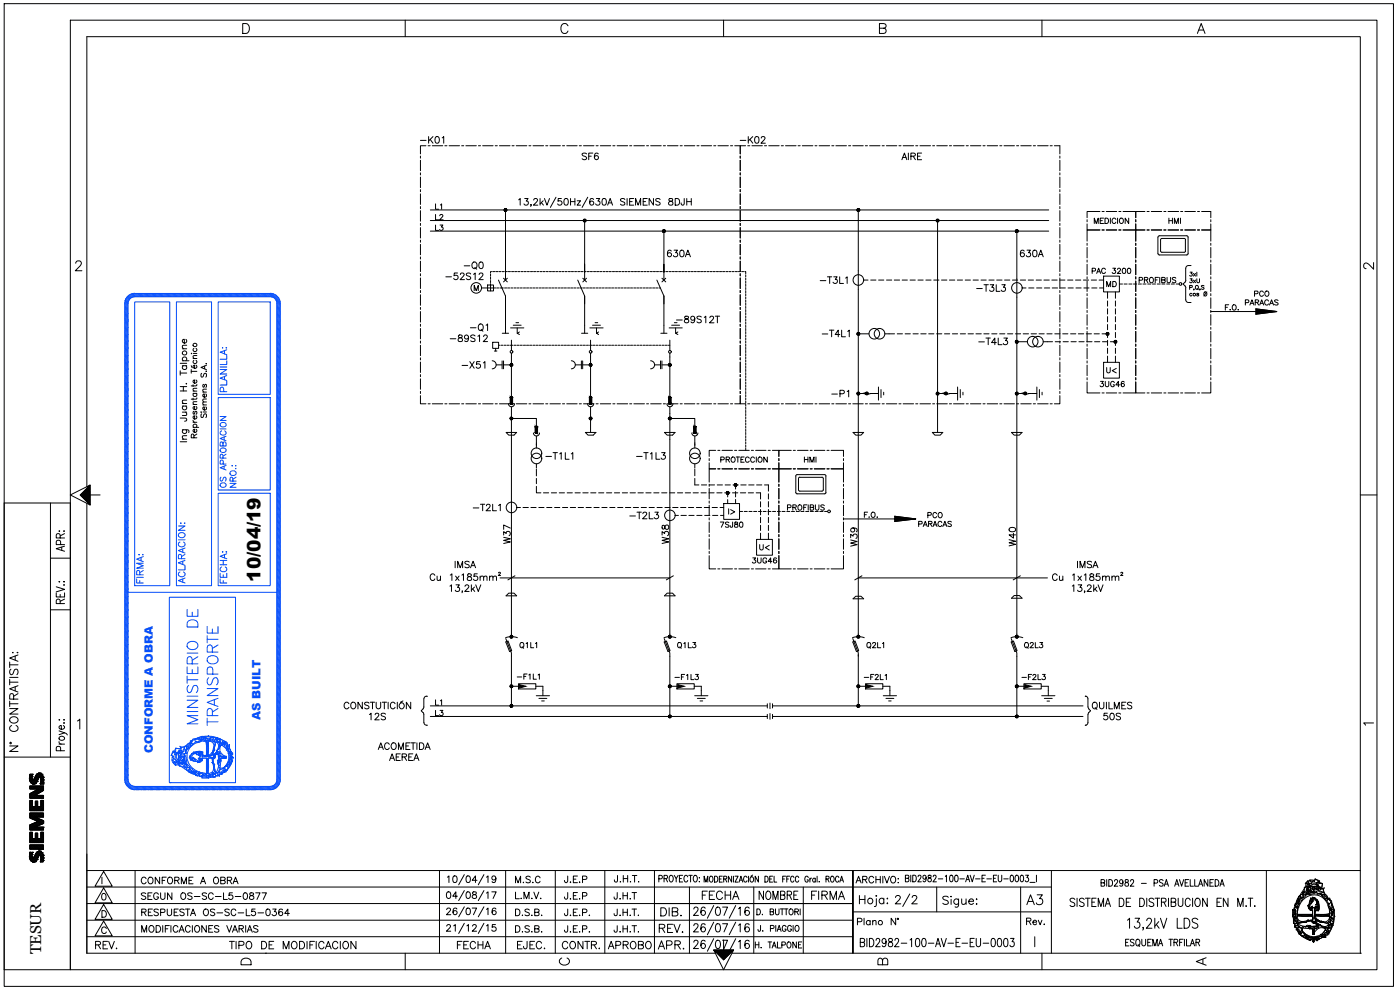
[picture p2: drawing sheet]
<svg xmlns="http://www.w3.org/2000/svg" width="420mm" height="297mm" viewBox="0 0 420 297" stroke-linecap="round" stroke-linejoin="round" font-family="sans-serif">
<defs><g id="words">
<text font-size="7.1" x="267.4" y="273">2/2</text>
<g font-size="6.6" fill="#044efb">
<text x="60.3" y="218.4" transform="rotate(-90 60.3 218.4)">MINISTERIO DE</text>
<text x="66.3" y="218.7" transform="rotate(-90 66.3 218.7)">TRANSPORTE</text>
</g>
<text font-size="6.2" x="306.9" y="272.7">A3</text>
<g font-size="5.7">
<text x="209.5" y="270.9">FECHA</text>
<text x="226.5" y="270.9">NOMBRE</text>
<text x="242.4" y="270.9">FIRMA</text>
<text x="196.5" y="281.2">REV.</text>
<text x="196.5" y="286.1">APR.</text>
</g>
<text font-size="5.5" x="78.2" y="174.5" transform="rotate(-90 78.2 174.5)">10/04/19</text>
<g font-size="5.3">
<text x="199" y="78.3">630A</text>
<text x="305.2" y="78.3">630A</text>
<text x="244.8" y="86.4">-T3L1</text>
<text x="201.8" y="98.1">-89S12T</text>
<text x="245.5" y="102.3">-T4L1</text>
<text x="292.5" y="104.8">-T4L3</text>
<text x="137.6" y="111.8">-X51</text>
<text x="248.4" y="120.3">-P1</text>
<text x="162.6" y="139">-T1L1</text>
<text x="189.8" y="139">-T1L3</text>
<text x="140.8" y="154.5">-T2L1</text>
<text x="187.7" y="157">-T2L3</text>
<text x="154.2" y="164.4" transform="rotate(-90 154.2 164.4)">W37</text>
<text x="258.2" y="165.1" transform="rotate(-90 258.2 165.1)">W39</text>
<text x="27.5" y="285.7">REV.</text>
<text x="67.7" y="285.7">TIPO DE MODIFICACION</text>
<text x="136.2" y="285.7">FECHA</text>
<text x="154.2" y="285.7">EJEC.</text>
<text x="167.6" y="285.7">CONTR.</text>
<text x="181.3" y="285.7">APROBO</text>
<text x="71.3" y="290.7">D</text>
<text x="166.5" y="290.7">C</text>
<text x="262.1" y="290.7">B</text>
<text x="357.7" y="290.7">A</text>
</g>
<g font-size="4.9">
<text x="124.9" y="44.1">-K01</text>
<text x="220.8" y="44.1">-K02</text>
<text x="173.6" y="49">SF6</text>
<text x="269.5" y="49">AIRE</text>
<text x="349.6" y="68.4">HMI</text>
<text x="408.2" y="81.8">2</text>
<text x="291.7" y="88.5">-T3L3</text>
<text x="330.9" y="113.2">U&lt;</text>
<text x="240.2" y="140.1">HMI</text>
<text x="217.3" y="155.6">I&gt;</text>
<text x="214.8" y="159.5">7SJ80</text>
<text x="201.4" y="164.4" transform="rotate(-90 201.4 164.4)">W38</text>
<text x="305.5" y="165.1" transform="rotate(-90 305.5 165.1)">W40</text>
<text x="154.9" y="195.8">Q1L1</text>
<text x="202.1" y="195.8">Q1L3</text>
<text x="258.9" y="195.8">Q2L1</text>
<text x="306.2" y="195.8">Q2L3</text>
<text x="201.4" y="205.3">-F1L3</text>
<text x="258.2" y="205.3">-F2L1</text>
<text x="305.5" y="205.3">-F2L3</text>
<text x="41.3" y="266.3">CONFORME A OBRA</text>
<text x="153.5" y="266">M.S.C</text>
<text x="168.3" y="266">J.E.P</text>
<text x="255.8" y="266">ARCHIVO:</text>
<text x="41.3" y="270.9">SEGUN OS-SC-L5-0877</text>
<text x="41.3" y="275.9">RESPUESTA OS-SC-L5-0364</text>
<text x="168.3" y="270.9">J.E.P</text>
<text x="183.1" y="270.9">J.H.T</text>
<text x="41.3" y="280.8">MODIFICACIONES VARIAS</text>
</g>
<g font-size="4.9" fill="#044efb">
<text x="43.7" y="176" transform="rotate(-90 43.7 176)">FIRMA:</text>
<text x="68.8" y="176" transform="rotate(-90 68.8 176)">FECHA:</text>
</g>
<text font-size="4.7" x="12.3" y="286.4" transform="rotate(-90 12.3 286.4)">TESUR</text>
<g font-size="4.4">
<text x="129.5" y="63.9">L1</text>
<text x="129.5" y="67">L2</text>
<text x="129.5" y="70.2">L3</text>
<text x="326.7" y="83.3">PAC 3200</text>
<text x="330.9" y="87.1">MD</text>
<text x="328.8" y="117.1">3UG46</text>
<text x="234.9" y="154.2">PROFIBUS</text>
<text x="226.8" y="166.2">U&lt;</text>
<text x="224.7" y="170">3UG46</text>
<text x="154.2" y="205">-F1L1</text>
<text x="129.5" y="212.7">L1</text>
<text x="129.5" y="215.9">L3</text>
</g>
<g font-size="3.5" fill="#044efb">
<text x="78.1" y="216" transform="rotate(-90 78.1 216)">AS BUILT</text>
<text x="45.9" y="226" transform="rotate(-90 45.9 226)">CONFORME A OBRA</text>
</g>
<text font-size="3.5" x="408.2" y="218.7">1</text>
</g></defs>
<!-- layer: E4_ESQUEMAS -->
<g fill="none" stroke="#000" stroke-width=".3">
<path d="M126.2 46.8v.7M126.2 48.1v3.1M126.2 51.9v.6M126.2 53.1v3.2M126.2 56.9v.6M126.2 58.2v3.1M127.8 43.7h-1.6v2.5M134.8 43.7h3.1M138.5 43.7h.7M139.8 43.7h3.1M143.6 43.7h.6M144.9 43.7h3.1"/>
<path d="M148.6 43.7h.7M149.9 43.7h3.2M153.7 43.7h.6M154.9 43.7h3.2M158.7 43.7h.6M160 43.7h3.1M163.8 43.7h.6M165 43.7h3.2M168.8 43.7h.6M170.1 43.7h3.1M180.2 43.7h3.1M183.9 43.7h.7"/>
<path d="M185.2 43.7h3.2M189 43.7h.6M190.2 43.7h3.2M194 43.7h.6M195.3 43.7h3.1M199.1 43.7h.6M200.3 43.7h3.2M204.1 43.7h.7M205.4 43.7h3.1M209.2 43.7h.6M210.4 43.7h3.2M214.2 43.7h.6"/>
<path d="M215.5 43.7h3.1M222.2 43.7v2.5v-2.5h1.6M222.2 46.8v.7M222.2 48.1v3.1M222.2 51.9v.6M222.2 53.1v3.2M222.2 56.9v.6M222.2 58.2v3.1M230.7 43.7h3.1M234.5 43.7h.6M235.7 43.7h3.2M239.5 43.7h.6"/>
<path d="M240.8 43.7h3.2M244.6 43.7h.6M245.8 43.7h3.2M249.6 43.7h.7M250.9 43.7h3.1M254.7 43.7h.6M255.9 43.7h3.2M259.7 43.7h.6M261 43.7h3.1M264.7 43.7h.7M266 43.7h3.1M279.9 43.7h.6"/>
<path d="M281.1 43.7h3.2M284.9 43.7h.7M286.2 43.7h3.1M290 43.7h.6M291.2 43.7h3.2M295 43.7h.6M296.3 43.7h3.1M300 43.7h.7M301.3 43.7h3.1M305.1 43.7h.6M306.4 43.7h3.1M310.1 43.7h.7"/>
<path d="M311.4 43.7h3.2M315.2 43.7h.6M316.4 43.7h1.7v2.5M318.1 46.8v.7M318.1 48.1v3.1M318.1 51.9v.6M318.1 53.1v3.2M318.1 56.9v.6M318.1 58.2v3.1M126.2 62v.6M126.2 63.2v3.2M126.2 67v.6"/>
<path d="M126.2 68.3v3.1M126.2 72.1v.6M126.2 73.3v3.2M126.2 77.1v.6M126.2 78.4v3.1M129.1 69.3h185.6M129.1 66.2h185.6M129.1 63h185.6M151.7 63v21M175.5 66.2v15.5v-2.4M199.2 69.3v12.4v-2.4M222.2 62v.6"/>
<path d="M222.2 63.2v3.2M222.2 67v.6M222.2 68.3v3.1M222.2 72.1v.6M222.2 73.3v3.2M222.2 77.1v.6M222.2 78.4v3.1M257.6 63v127.2M281.4 66.2v63.6M305.2 69.3v120.9M318.1 62v.6M318.1 63.2v3.2"/>
<path d="M318.1 67v.6M318.1 68.3v3.1M318.1 72.1v.6M318.1 73.3v3.2M318.1 77.1v.6M318.1 78.4v3.1M326.2 67.2v1.8h3.9h-3.9v3.3M326.2 65.9v.6M326.2 73v.6M326.2 74.3v3.1M326.2 78v.7M330.1 63.5h-3.9v1.8"/>
<path d="M330.7 69h.7M330.7 63.5h.7M332 69h3.1M332 63.5h3.1M335.8 69h.6M335.8 63.5h.6M337 69h3.9v3.3v-3.3h2.7h-2.7v-1.8v1.8zM337 63.5h3.9v1.8v-1.8h2.7M340.9 65.9v.6M340.9 73v.6M340.9 74.3v3.1M340.9 78v.7"/>
<path d="M344.2 69h.7M344.2 63.5h.7M345.5 69h3.1M345.5 63.5h3.1M347.9 70.7h8.3l.4 .4v5l-.2 .3-8.5 .1M347.9 70.7l-.4 .5v4.9l.4 .4M348.3 75.3l.4 .4M348.7 71.5l6.9 .1 .2 .3v3.4M348.7 71.5l-.4 .4v3.4M355.6 69h3.2M355.6 63.5h3.2M355.8 75.3l-.4 .4h-6.7"/>
<path d="M359.4 69h.6M359.4 63.5h.6M360.6 63.5h2.8v1.8M363.4 67.2v1.8h-2.8h2.8v3.3M363.4 65.9v.6M363.4 73v.6M363.4 74.3v3.1M363.4 78v.7M363.4 79.3v3.1M126.2 82.1v.7M126.2 83.4v3.2M126.2 87.2v.6"/>
<path d="M126.2 88.4v3.2M126.2 92.2v.6M126.2 93.5v3.1M126.2 97.3v.6M126.2 98.6v3.1M142.3 87.2v-1.6l.6 1.6 .6-1.6v1.6M144.5 86.4h4.2M146.3 85.5h1.8v1.8h-1.8zM147.2 82.3v.6M147.2 83.2v.6M147.2 84.2v.6M147.2 85.1v2.2"/>
<path d="M147.5 81.5h-.3v.5M147.9 81.5h.6M148.8 81.5h.6M149 86.4h.7M149.6 84l2.1 4.8v11.2M149.7 81.5h.7M150 86.4h1.1M150.7 81.5h.6M150.7 100h1.9M151.1 83.5l1.2 1.1M151.4 86.4h.6M151.6 81.5h.7"/>
<path d="M152.3 83.5l-1.2 1.1M152.3 86.4h.7M152.6 81.5h.6M153.2 98.4h4M153.3 86.4h.6M153.5 81.5h.7M154 97.6h2.4M154.2 86.4h.7M154.5 81.5h.6M154.8 96.8h.8M155.2 86.4h.6M155.2 98.4v1.6"/>
<path d="M155.4 81.5h.6M155.9 99.6l-.7 .4 .7 .4M156.2 86.4h.5M156.4 81.5h.6M157.1 86.4h.6M157.3 81.5h.6M158 86.4h.7M158.3 81.5h.6M159 86.4h.6M159.2 81.5h.6M159.9 86.4h.7M160.1 81.5h.7"/>
<path d="M160.9 86.4h.6M161.1 81.5h.6M161.8 86.4h.7M162 81.5h.7M162.8 86.4h.6M163 81.5h.6M163.7 86.4h.6M163.9 81.5h.6M164.7 86.4h.6M164.9 81.5h.6M165.6 86.4h.6M165.8 81.5h.6"/>
<path d="M166.5 86.4h.7M166.8 81.5h.6M167.5 86.4h.6M167.7 81.5h.6M168.4 86.4h.7M168.6 81.5h.7M169.4 86.4h.6M169.6 81.5h.6M170.3 86.4h.7M170.5 81.5h.7M171.3 86.4h.6M171.5 81.5h.6"/>
<path d="M172.2 86.4h.6M172.5 81.5h.5M173.2 86.4h.6M173.4 84l2.1 4.8v11.2M173.4 81.5h.6M174.1 86.4h.6M174.3 81.5h.6M174.5 100h1.9M174.9 83.5l1.1 1.1M175 86.4h.7M175.3 81.5h.6M175.5 81.7v2.3"/>
<path d="M176 86.4h.6M176 83.5l-1.1 1.1M176.2 81.5h.7M176.9 86.4h.7M177 98.4h4M177.2 81.5h.6M177.8 97.6h2.4M177.9 86.4h.6M178.1 81.5h.7M178.6 96.8h.8M178.8 86.4h.7M179 98.4v1.6"/>
<path d="M179.1 81.5h.6M179.6 99.6l-.6 .4 .6 .4M179.8 86.4h.6M180 81.5h.6M180.7 86.4h.6M181 81.5h.6M181.7 86.4h.6M181.9 81.5h.6M182.6 86.4h.6M182.8 81.5h.7M183.5 86.4h.7M183.8 81.5h.6"/>
<path d="M184.5 86.4h.7M184.7 81.5h.7M185.4 86.4h.7M185.7 81.5h.6M186.4 86.4h.6M186.6 81.5h.7M187.4 86.4h.6M187.6 81.5h.6M188.3 86.4h.6M188.5 81.5h.6M189.2 86.4h.7M189.5 81.5h.6"/>
<path d="M190.2 86.4h.6M190.4 81.5h.6M191.1 86.4h.7M191.3 81.5h.7M192.1 86.4h.6M192.3 81.5h.6M193 86.4h.7M193.2 81.5h.7M194 86.4h.6M194.2 81.5h.6M194.9 86.4h.6M195.1 81.5h.7"/>
<path d="M195.9 86.4h.6M196.1 81.5h.6M196.8 86.4h.6M197 81.5h.6M197.1 84l2.1 4.8v11.2M197.8 86.4h.4M198 81.5h.6M198.3 100h1.9M198.7 83.5l1.1 1.1M198.9 81.5h.6M199.2 81.7v2.3M199.8 83.5l-1.1 1.1"/>
<path d="M199.8 81.5h.7M200.8 81.5h.7M201.7 81.5h.7M202.7 81.5h.6M202.8 98.4v1.6M203.4 99.6l-.6 .4 .6 .4M203.7 81.5h.6M204.6 81.5h.6M205.5 81.5h.6M206.5 81.5h.6M207.4 81.5h.7M208.4 81.5h.6"/>
<path d="M209.3 81.5h.7M210.3 81.5h.6M211.2 81.5h.6M212.2 81.5h.6M213.1 81.5h.6M214 81.5h.7M215 81.5h.6M215.9 81.5h.7M216.9 81.5h.6M217.8 81.5h.7M218.8 81.5h.6M219.7 81.5h.6"/>
<path d="M220.7 81.5h.6M221.6 81.5h.6M222.2 82.1v.7M222.2 83.4v3.2M222.2 87.2v.6M222.2 88.4v3.2M222.2 92.2v.6M222.2 93.5v3.1M222.2 97.3v.6M222.2 98.6v3.1M222.6 81.5h.6M223.5 81.5h.3v.7"/>
<path d="M223.8 82.5v.6M223.8 83.4v.6M223.8 84.4v.6M223.8 85.3v.6M223.8 86.3v.6M223.8 87.2v.6M223.8 88.1v.7M223.8 89.1v.6M223.8 90v.7M223.8 91v.6M223.8 91.9v.6M223.8 92.9v.6"/>
<path d="M223.8 93.8v.6M223.8 94.8v.6M223.8 95.7v.7M223.8 96.6v.7M223.8 97.6v.7M223.8 98.6v.6M223.8 99.5v.6M259.2 84h1.3M261.3 84h1.6M263.7 84h1.5M266.1 84h1.5M268.4 84h1.6"/>
<path d="M270.7 84h1.6M273.1 84h1.6M275.5 84h1.6M277.9 84h1.5M280.2 84h1.6M282.6 84h1.6M284.9 84h1.6M287.3 84h1.6M289.7 84h1.5M303.9 84h1.5M306.2 84h1.6M306.7 86.4h1.2"/>
<path d="M308.6 84h1.6M308.7 86.4h1.6M311 84h1.5M311.1 86.4h1.6M313.3 84h1.6M313.4 86.4h1.6M315.7 84h1.6M315.8 86.4h1.6M318 84h1.6M318.1 82.1v.7M318.1 83.4v3.2M318.1 87.2v.6"/>
<path d="M318.1 88.4v3.2M318.1 92.2v.6M318.1 93.5v3.1M318.1 97.3v.6M318.1 98.6v3.1M318.2 86.4h1.5M320.4 84h1.6M320.5 86.4h1.6M322.8 84h1.5M322.9 86.4h1.6M325.3 86.4h1.5M326.2 84.3v3.2"/>
<path d="M326.2 88.1v.6M326.2 89.4v3.1M326.2 93.1v.7M326.2 94.4v3.2M326.2 98.2v.6M326.2 99.4v3.2M327.6 86.4h1.6M332.4 87.6v1.9M332.4 90.3v1.6M332.4 92.6v1.6M332.4 95v1.6M332.4 97.4v1.5"/>
<path d="M332.4 99.7v1.6M334.8 87.6v1.9M334.8 90.3v1.6M334.8 92.6v1.6M334.8 95v1.6M334.8 97.4v1.5M334.8 99.7v1.6M337.3 85.2h1M338.8 85.2h.9M340.2 85.2h.9M340.9 84.3v3.2M340.9 88.1v.6"/>
<path d="M340.9 89.4v3.1M340.9 93.1v.7M340.9 94.4v3.2M340.9 98.2v.6M340.9 99.4v3.2M341.6 85.2h.9M343 85.2h.9M344.5 85.2h.9M345.8 85.2h1M347.3 85.2h.9M348.7 85.2h.9M350.1 85.2h1"/>
<path d="M351.5 85.2h1M353 85.2h.9M363.4 83.1v.6M363.4 84.3v3.2M363.4 88.1v.6M363.4 89.4v3.1M363.4 93.1v.7M363.4 94.4v3.2M363.4 98.2v.6M363.4 99.4v3.2M363.4 93.5h13.5M376.9 92.7l6.3 .8-6.3 .8"/>
<path d="M54.1 117.3h1.9M54.1 116h1.9M54.1 111.9h1.9M54.1 111.3v1.3M54.1 109h1.9M54.7 109.7h1.3M54.7 108.2h2M54.7 104.6h1.3M55 109.7a.64 .64 0 0 0-.1 1 .64 .64 0 0 0 1 0 .64 .64 0 0 0-.1-1M55 108.2a.64 .64 0 0 1-.1-.9 .64 .64 0 0 1 1 0 .64 .64 0 0 1-.1 .9M55 116v1.3M55.8 101.8a.63 .63 0 0 1 .1 1 .63 .63 0 0 1-.9 0 .63 .63 0 0 1 .1-1h.2v1.2"/>
<path d="M56 115v.2zM56 103.6l-1.2 .1-.1 .5 .4 .4M57.4 106h.2zM57.4 111.4h1.7M57.4 110.9v1.1M57.4 109.7l.3 .7M57.9 115.4v.6M57.9 119.5v.5M57.9 118h1.2M57.9 117.3h1.2M57.9 107.6h1.2M58 106h1.1"/>
<path d="M58.2 118a.52 .52 0 0 0-.1 .8 .52 .52 0 0 0 .8 0 .52 .52 0 0 0-.1-.8M58.2 108.1a.54 .54 0 0 0-.1 .8 .54 .54 0 0 0 .8 0 .54 .54 0 0 0-.1-.8M58.2 104.5a.54 .54 0 0 0-.1 .8 .54 .54 0 0 0 .8 0 .54 .54 0 0 0-.1-.8M58.8 114a.54 .54 0 0 1 .2 .8 .54 .54 0 0 1-.9 0 .54 .54 0 0 1 .2-.8l.1 1M58.8 109.6a.54 .54 0 0 1 .2 .8 .54 .54 0 0 1-.9 0 .54 .54 0 0 1 .2-.8l.1 .9M59.1 119.4l-.1 .3-1.6 .1M59.1 116.5l-1.1 .1-.1 .4 .4 .3M59.1 115.4l-.4 .4h-1.3M59.1 106.7l-1.1 .1-.1 .3 .4 .5M60.5 112l-.2 .4 .2 .8 .4-.2 .4-.9 .5-.1 .2 .4-.2 .8M60.9 117.6h1.1M61.1 115.3l-.2 .4v.4h.3l.3-.7 .3-.1 .2 .4-.2 .5"/>
<path d="M61.4 109.9v.8M61.8 118.2a.54 .54 0 0 1 .1 .8 .54 .54 0 0 1-.9 0 .54 .54 0 0 1 .2-.8h.1v1M61.8 111.4h.1M61.8 109.1h.1M62 119.7l-1.1 .1v.4l.3 .4M62 116.8h-1.1v.5l.3 .3M62 109.6l-1.7 .6 1.7 .7M126.2 118.7v2.5h1.6M126.2 102.3v.7M126.2 103.6v3.1M126.2 107.4v.6M126.2 108.6v3.2"/>
<path d="M126.2 112.4v.6M126.2 113.7v3.1M126.2 117.4v.7M147.7 108.2a1.21 1.21 0 0 1 1.2 1.3 1.21 1.21 0 0 1-1.2 1.2M147.9 102.7h1.7v1.8h-1.7zM148.4 105.3h.7M148.7 104.5v.8M148.9 109.5h1.8M149.6 103.6h.4M150.3 103.6h.6M150.7 108.3v2.4M151.1 109.5h2.4"/>
<path d="M151.1 108.3v2.4M151.2 103.6h.7M152.2 103.6h.6M153.1 103.6h.8M153.1 119.3v1.7M153.2 119.3h.6l-.1 1.8M153.5 102.1v3.1M153.5 106v13.2M154.2 103.6h.7M155.2 103.6h.6M156.1 103.6h.6M157.1 103.6h.6"/>
<path d="M158 103.6h.7M158.9 103.6h.7M159.9 103.6h.7M160.9 103.6h.6M161.8 103.6h.6M162.8 103.6h.6M163.7 103.6h.6M164.6 103.6h.7M165.6 103.6h.6M166.5 103.6h.7M167.5 103.6h.6M168.4 103.6h.7"/>
<path d="M169.4 103.6h.6M170.3 103.6h.6M171.3 103.6h.6M171.5 108.2a1.21 1.21 0 0 1 1.2 1.3 1.21 1.21 0 0 1-1.2 1.2M172.2 103.6h.6M172.6 109.5h1.9M173.1 103.6h.7M174.1 103.6h.6M174.5 108.3v2.4M174.9 109.5h2.3M174.9 108.3v2.4M175 103.6h.7"/>
<path d="M176 103.6h.6M176.9 103.6h.7M177 119.2l.6 .1-.1 1.8M177 119.2v1.9M177.2 102.1v3.1M177.2 106v13.2M177.9 103.6h.6M178.8 103.6h.6M179.8 103.6h.6M180.7 103.6h.6M181.7 103.6h.6M182.6 103.6h.6"/>
<path d="M183.5 103.6h.7M184.5 103.6h.6M185.4 103.6h.7M186.4 103.6h.6M187.4 103.6h.5M188.3 103.6h.6M189.2 103.6h.7M190.2 103.6h.6M191.1 103.6h.7M192.1 103.6h.6M193 103.6h.7M194 103.6h.6"/>
<path d="M194.9 103.6h.6M195.2 108.2a1.21 1.21 0 0 1 1.3 1.3 1.21 1.21 0 0 1-1.3 1.2M195.9 103.6h.6M196.4 109.5h1.8M196.8 103.6h.6M197.7 103.6h.7M198.2 108.3v2.4M198.7 109.5h2.3M198.7 108.3v2.4M198.7 103.6h.6M199.6 103.6h.7M200.6 103.6h.4"/>
<path d="M201 102.1v3.1M201 106v13.2M222.2 102.3v.7M222.2 103.6v3.1M222.2 107.4v.6M222.2 108.6v3.2M222.2 112.4v.6M222.2 113.7v3.1M222.2 117.4v.7M223.8 100.5v.6M223.8 101.4v.6M223.8 102.3v.7"/>
<path d="M223.8 103.3v.6M223.8 104.2v.7M223.8 105.2v.6M223.8 106.1v.7M223.8 107.1v.6M223.8 108v.6M223.8 109v.6M223.8 109.9v.6M223.8 110.8v.7M223.8 111.8v.6M223.8 112.7v.7M223.8 113.7v.6"/>
<path d="M223.8 114.6v.7M223.8 115.6v.6M223.8 116.5v.6M223.8 117.5v.6M223.8 118.4v.6M223.8 119.4v.6M257.6 100.2h3.2M257.6 118.1h2.1M261 118.1h2.6M263.6 116.1v4M264.4 116.9v2.4M265.2 117.7v.8"/>
<path d="M265.5 100.2h3M269.3 100.2h1.5M271.6 100.2h1.6M274 100.2h1.6M276.3 100.2h1.6M278.7 100.2h1.6M281.1 100.2h1.5M281.4 118.1h2M283.4 100.2h1.6M284.8 118.1h2.6M285.8 100.2h1.6M287.4 116.1v4"/>
<path d="M288.2 100.2h1.6M288.2 116.9v2.4M289 117.7v.8M290.5 100.2h1.6M304.7 100.2h1.6M305.2 102.5h3.1M305.2 118.1h2M307.1 100.2h1.6M308.6 118.1h2.6M309.4 100.2h1.7M311.2 116.1v4M311.8 100.2h1.6"/>
<path d="M311.9 116.9v2.4M312.7 117.7v.8M313.1 102.5h2.8M314.2 100.2h1.6M316.6 100.2h1.5M316.7 102.5h1.5M318.1 118.7v2.5h-1.7M318.1 102.3v.7M318.1 103.6v3.1M318.1 107.4v.6M318.1 108.6v3.2M318.1 112.4v.6"/>
<path d="M318.1 113.7v3.1M318.1 117.4v.7M318.9 100.2h1.6M319.1 102.5h1.5M321.3 100.2h1.6M321.4 102.5h1.6M323.6 100.2h1.6M323.8 102.5h1.6M326 100.2h1.6M326.1 102.5h1.6M326.2 114.6v3.3h3.9M326.2 103.3v.6"/>
<path d="M326.2 104.5v3.2M326.2 108.3v.6M326.2 109.6v3.1M326.2 113.3v.7M328.4 100.2h1.5M328.5 102.5h1.6M330.7 100.2h1.7M330.9 102.5h1.5M332.4 102.1v1.6M332.4 104.5v1.5M332.4 106.8v1.9M333.2 102.5h1.6"/>
<path d="M334.8 102.1v1.6M334.8 104.5v1.5M334.8 106.8v1.9M337 117.9h3.9v-3.3v3.3h2.7M340.9 103.3v.6M340.9 104.5v3.2M340.9 108.3v.6M340.9 109.6v3.1M340.9 113.3v.7M344.2 117.9h.7M345.5 117.9h3.1M349.3 117.9h.6"/>
<path d="M350.5 117.9h3.2M354.3 117.9h.7M355.6 117.9h3.2M359.4 117.9h.6M363.4 114.6v3.3h-2.8M363.4 103.3v.6M363.4 104.5v3.2M363.4 108.3v.6M363.4 109.6v3.1M363.4 113.3v.7M54.1 125.4l1.8 .1 .1 .7-.6 .2M54.1 132.5h1.9"/>
<path d="M54.7 128.9l1.8 .1 .1 .8M54.7 131.8h1.3M54.7 123.7h1.3M54.7 121.8h1.3M54.7 121.1h1.3M55 128.9a.64 .64 0 0 0-.1 1 .64 .64 0 0 0 1 0 .64 .64 0 0 0-.1-1M55 121.8a.64 .64 0 0 0-.1 1 .64 .64 0 0 0 1 0 .64 .64 0 0 0-.1-1M55.7 123.7l.3 .4v.5l-1.3 .1M56 130.7l-1.2 .1-.1 .5 .4 .5M56 120.1h-1.2l-.1 .5 .4 .5M57.9 126.1l.1 .3 .4 .3M57.9 128.2h1.7"/>
<path d="M57.9 126.7h1.2M57.9 121.4h1.2M58.2 131.4l-.1-1-.4-.2-.3 .4v.8h1.7M58.2 128.2a.54 .54 0 0 1-.1-.8 .54 .54 0 0 1 .8 0 .54 .54 0 0 1-.1 .8M58.2 123.4l-.3 .3 .3 .6 .4-.8h.4l.1 .5-.3 .3M58.8 128.8a.54 .54 0 0 1 .2 .8 .54 .54 0 0 1-.9 0 .54 .54 0 0 1 .2-.8l.1 1M58.8 124.8a.54 .54 0 0 1 .2 .8 .54 .54 0 0 1-.9 0 .54 .54 0 0 1 .2-.8l.1 .9M58.8 122a.52 .52 0 0 1 .1 .7 .52 .52 0 0 1-.7 0 .52 .52 0 0 1 .1-.7l.1 .9M59.1 120.5l-1.1 .1-.1 .4 .4 .4M59.1 130.2l-.9 .6M60.4 123.5v.2zM60.5 124.2l-.1 .9 .5 .1 .3-.9 .6-.1 .2 .3-.2 .8"/>
<path d="M60.9 121.5h1.1M60.9 123.6h1.1M61.8 122.1a.52 .52 0 0 1 0 .8 .52 .52 0 0 1-.7 0 .52 .52 0 0 1 .1-.8h.1v.9M62 120.6l-1.1 .1v.4l.3 .4M128.5 121.2h.6M129.7 121.2h3.2M133.5 121.2h.6M134.8 121.2h3.1M138.5 121.2h.7M139.8 121.2h3.1M143.6 121.2h.6M144.9 121.2h3.1"/>
<path d="M148.6 121.2h.7M149.9 121.2h3.2M151.9 129.8h3.2a1.97 1.97 0 0 1-3.2 0zM152.6 121.1a.91 .91 0 0 0 .9 .9 .91 .91 0 0 0 .9-.9M153.2 121l.1 .1M153.3 121.2h1M153.5 125.6h7.5v2.3M153.5 122.1v68.1M154.9 121.2h3.2M158.7 121.2h.6M160 121.2h3.1M160.1 129.9a.91 .91 0 0 0 .9 .9 .91 .91 0 0 0 .9-.9"/>
<path d="M160.6 128.1v1.7M160.7 129.8l.1 .1M160.8 129.9h.4M161 130.9v2.7M161.2 127.9l-.5 .1M161.2 127.9v2M163.8 121.2h.6M165 121.2h3.2M168.8 121.2h.6M170.1 121.2h3.1M173.8 121.2h.7M175.1 121.2h3.2"/>
<path d="M175.7 129.8h3.1a1.97 1.97 0 0 1-3.1 0zM176.3 121.1a.91 .91 0 0 0 1 .9 .91 .91 0 0 0 .9-.9M177.2 122.1v7.7M178.9 121.2h.6M180.2 121.2h3.1M183.9 121.2h.7M185.2 121.2h3.2M189 121.2h.6M190.2 121.2h3.2M194 121.2h.6M195.3 121.2h3.1M199.1 121.2h.6"/>
<path d="M199.4 129.8h3.2l-.8 .8h-1.6zM200.1 121.1a.91 .91 0 0 0 .9 .9 .91 .91 0 0 0 1-.9M200.3 121.2h3.2M200.8 121.1v-1.9l.6 .1-.1 1.8M201 125.6h7.5v2.3M201 122.1v68.1M204.1 121.2h.7M205.4 121.2h3.1M207.6 129.9a.91 .91 0 0 0 .9 .9 .91 .91 0 0 0 1-.9M208.3 127.9l.6 .1-.1 1.9M208.3 129.9h.5M208.3 127.9v2"/>
<path d="M208.5 130.9v3.5M208.5 139.2v1.3M209.2 121.2h.6M210.4 121.2h3.2M212.8 138.9v1.8h2h-2v4M212.8 137.6v.6M214.2 121.2h.6M214.8 135.1h-2v1.8M215.4 135.1h.7M215.5 121.2h3.1M216.7 135.1h3.1M219.2 121.2h.7"/>
<path d="M220.5 135.1h.6M220.5 121.2h1.7v-2.5v2.5h1.6M221.7 135.1h3.2M223.8 120.3v.6M223.8 121.2v.7M223.8 122.2v.6M223.8 123.1v.7M223.8 124.1v.6M223.8 125.1v.5M223.8 126v.6M223.8 126.9v.7M223.8 127.9v.6"/>
<path d="M223.8 128.8v.7M223.8 129.8v.6M223.8 130.7v.7M223.8 131.7v.6M223.8 132.6v.6M223.8 133.6v.6M223.8 134.5v.6M224.4 121.2h.6M225.5 135.1h.6M225.7 121.2h3.1M226.8 135.1h3.1M229.4 121.2h.7"/>
<path d="M230.5 135.1h.7M230.7 121.2h3.1M231.8 135.1h2v1.8v-1.8h3.7M233.8 137.6v.6M234.5 121.2h.6M235.7 121.2h3.2M238.1 135.1h.6M239.5 121.2h.6M240.8 121.2h3.2M244.6 121.2h.6M245.8 121.2h3.2M248.2 135.1h.6"/>
<path d="M249.4 135.1h3.7v1.8M253.1 138.9v1.8h-3.7h3.7v4M253.1 137.6v.6M255.9 121.2h3.2M256 129.8h3.2a1.97 1.97 0 0 1-3.2 0zM259.7 121.2h.6M261 121.2h3.1M264.7 121.2h.7M266 121.2h3.1M269.8 121.2h.6M271 121.2h3.2M274.8 121.2h.6"/>
<path d="M276.1 121.2h3.2M279.8 129.8h3.1l-.7 .8h-1.6zM279.9 121.2h.6M281.1 121.2h3.2M284.9 121.2h.7M286.2 121.2h3.1M290 121.2h.6M291.2 121.2h3.2M295 121.2h.6M296.3 121.2h3.1M300 121.2h.7M301.3 121.2h3.1"/>
<path d="M303.6 129.8h3.1a1.97 1.97 0 0 1-3.1 0zM305.1 121.2h.6M306.4 121.2h3.1M310.1 121.2h.7M311.4 121.2h3.2M315.2 121.2h.6M155.1 152.3h1.1M157 152.3h1.6M159.3 152.3h1.6M161 145.9v2h1.3M161 140.8v2M161 143.6v1.5"/>
<path d="M161.7 152.3h1.6M163.1 147.9h1.6M164.1 152.3h1.5M165.5 147.9h1.5M166.4 152.3h1.6M167.8 147.9h1.6M168.8 152.3h1.6M170.2 147.9h1.6M171.1 152.3h1.6M172.6 147.9h1.5M173.5 152.3h1.6M174.9 147.9h1.6"/>
<path d="M175.9 152.3h1.5M177.3 147.9h1.5M178.3 152.3h1.5M179.6 147.9h1.6M180.6 152.3h1.6M182 147.9h1.6M183 152.3h1.6M184.4 147.9h1.6M185.4 152.3h1.5M186.8 147.9h1.5M189.1 147.9h1.6M191.5 147.9h1.6"/>
<path d="M193.8 147.9h1.6M196.2 147.9h1.6M198.6 147.9h1.5M199.5 152.3h1.6M200.9 147.9h1.6M201.9 152.3h1.6M202.6 154.6h1M203.3 147.9h1.6M204.2 152.3h1.7M204.4 154.6h1.6M205.6 147.9h1.6M206.6 152.3h1.6"/>
<path d="M206.7 154.6h1.6M208 147.9h1.6M208.5 140.8v1.9M208.5 143.6v1.9h1.2M209 152.3h1.6M209.1 154.6h1.6M210.4 147.9h1.5M210.5 145.5h1.6M211.4 152.3h1.5M211.5 154.6h1.5M212.8 147.9h1.5M212.8 145.3v.6"/>
<path d="M212.8 146.6v3.1M212.8 150.3v.7M212.8 151.6v3.1M212.8 155.4v.6M212.8 156.6v3.2M212.9 145.5h1.5M213.7 152.3h1.6M215.1 147.9h1.6M215.3 145.5h1.5M215.4 140.7h.7M216.7 140.7h3.1M217.5 147.9h1.6"/>
<path d="M217.6 145.5h1.6M218.4 147.9v1.2M218.4 149.9v1.2M219.8 147.9h1.6M220 145.5h1.6M220.5 140.7h.6M220.8 145.5v1.2M220.8 147.5v1.6M220.8 149.9v1.2M221.7 140.7h3.2M222.2 147.9h1.6M222.3 145.5h1.6"/>
<path d="M223.3 153.5h1M224.6 147.9h1.5M224.7 145.5h1.6M224.8 153.5h.9M225.5 140.7h.6M226.2 153.5h.9M226.8 140.7h3.1M226.9 147.9h1.3v1.8M227.1 145.5h1.5M227.6 153.5h.9M228.2 150.5v1.6M228.2 152.9v1.6"/>
<path d="M228.2 155.2v1.6M228.2 157.6v1.6M228.2 160v1.8M229 153.5h.9M229.4 145.5h1.2v1.9M230.4 153.5h1M230.5 140.7h.7M230.6 148.2v1.5M230.6 150.5v1.6M230.6 152.9v1.6M230.6 155.2v1.6M230.6 157.6v1.6"/>
<path d="M230.6 160v1.8M231.8 140.7h2v4v-4h3.7h-3.7v-1.8v1.8zM231.8 153.5h1M233.3 153.5h.9M233.8 145.3v.6M233.8 146.6v3.1M233.8 155.4v.6M233.8 156.6v3.2M238.1 140.7h.6M238.8 147.8l.4 .4M238.8 142.8v5M239.2 148.2h8.3"/>
<path d="M239.2 142.4h8.3M239.2 142.4l-.4 .4M240 143.2h6.7M240 143.2l-.4 .4v3.4l.4 .4 6.9-.1 .2-.3v-3.4l-.4-.4M247.5 142.4l.4 .4M247.8 142.8v5M247.9 147.8l-.4 .4M248.2 140.7h.6M253.1 145.3v.6M253.1 146.6v3.1M253.1 150.3v.7M253.1 151.6v3.1"/>
<path d="M253.1 155.4v.6M253.1 155.7h15.4M268.5 154.9l6.4 .8-6.4 .8M151.9 178.8a1.97 1.97 0 0 1 3.2 0zM199.4 178.8l.8-.8h1.6l.8 .8zM212.8 166.7v4h2M212.8 160.4v.6M212.8 161.7v3.1M212.8 165.4v.7M215.4 170.7h.7M216.7 170.7h3.1M220.5 170.7h.6"/>
<path d="M221.7 170.7h3.2M233.8 166.7v4h3.7M233.8 160.4v.6M233.8 161.7v3.1M238.1 170.7h.6M239.3 170.7h3.2M243.1 170.7h.6M244.4 170.7h3.2M248.2 170.7h.6M253.1 166.7v4h-3.7M256 179.7a2.03 2.03 0 0 1 3.2 0zM304.4 178.7h1.5l.8 .8h-3.1z"/>
<path d="M153.5 196.9v14.9M201 196.9v18.1M257.6 196.4v15.4M305.2 196.9v18.1M129.1 211.8h101.2M129.1 215h101.2M155.6 205.1h5.2v1.6h-5.2zM160.9 208.7h4M161.7 209.6h2.4M162.5 210.3h.9M162.9 205.9v2.8M208.5 208.7h4"/>
<path d="M209.3 209.6h2.4M210.1 210.3h.8M210.5 205.9v2.8M230.3 211.2v1.2M230.3 214.3v1.3M231.1 210.9v1.7M231.1 214.1v1.7M231.8 211.8h93.2M231.8 215h93.2M231.8 211.2v1.2M231.8 214.3v1.3M265.1 208.7h4"/>
<path d="M265.9 209.6h2.4M266.7 210.3h.7M267.1 205.9v2.8M312.6 208.7h4M313.4 209.6h2.4M314.2 210.4h.8M314.6 205.9v2.8M26.1 266.1h289.4M26.1 276.1h229.9M26.1 271.1h229.9M30.6 273.2h.7a1.08 1.08 0 0 1 .6 1 1.08 1.08 0 0 1-.6 1h-.7zM30.6 263.2v2"/>
<path d="M30.8 268.2a.63 .63 0 0 1 .9 .2l.1 .5a.85 .85 0 0 1-.7 1.1 1.29 1.29 0 0 1-.3-1.8zM31.1 261.5l2.6 4.4h-5.2zM31.1 266.4l2.6 4.5h-5.2zM31.1 271.4l2.6 4.4h-5.2zM31.1 276.4l2.6 4.4h-5.2zM31.9 278.6a.72 .72 0 0 0-.8-.5 .72 .72 0 0 0-.6 .7v.6a.72 .72 0 0 0 .6 .7 .72 .72 0 0 0 .8-.5M40.5 261.2v24.8M131.9 261.2v24.8M134.1 277.9l.3-.5h.4l.4 .6-1.2 1.4h1.3M134.1 272.9l.3-.4h.6l.2 .3-.1 .4-1.1 1.2h1.3M134.3 263.2l.4-.4v2M134.3 267.7a.64 .64 0 0 1 .9 .3l.1 .4a.85 .85 0 0 1-.8 1.2 1.28 1.28 0 0 1-.2-1.9z"/>
<path d="M136.1 262.9a.68 .68 0 0 1 1 .3l.1 .5a.85 .85 0 0 1-.8 1.1 1.33 1.33 0 0 1-.3-1.9zM136.1 277.8l.5-.4v2M137.1 272.8l-.1-.3a.68 .68 0 0 0-1 .3v1.4a.62 .62 0 0 0 1 0 .62 .62 0 0 0-.2-.9 .62 .62 0 0 0-.8 .5M137.3 268.9h-1.4l.9-1.3v2M139.3 262.4l-1.6 3.1M139.3 267.2l-1.6 3M139.3 277l-1.6 3.1M139.3 272.1l-1.6 3M140.1 262.9l.3-.1a1.03 1.03 0 0 1 .8 1 1.03 1.03 0 0 1-.8 1 1.33 1.33 0 0 1-.3-1.9zM140.1 267.7l.3-.1a1.03 1.03 0 0 1 .8 1 1.03 1.03 0 0 1-.8 1 1.33 1.33 0 0 1-.3-1.9zM140.1 277.8l.5-.4v2M140.1 272.5h.3a1.03 1.03 0 0 1 .8 1 1.03 1.03 0 0 1-.8 .9 1.33 1.33 0 0 1-.3-1.9z"/>
<path d="M141.7 272.5h1.3l-.9 1.9M141.8 277.9l.4-.5h.4l.3 .6-1.2 1.4h1.3M141.9 267.7v.5l.9 .3 .2 .4a.66 .66 0 0 1-.6 .7 .66 .66 0 0 1-.7-.7l1.2-.8v-.4zM143.2 264.1h-1.5l1-1.3v2M145.2 262.4l-1.7 3.1M145.2 267.2l-1.7 3M145.2 277l-1.7 3.1M145.2 272.1l-1.7 3M146 263.2l.5-.4v2M146 268l.5-.4v2M146 277.8l.5-.4v2M146 272.8l.5-.3v1.9"/>
<path d="M147.6 267.6h1.3l-.9 2M148.7 277.4h-.9l-.1 .9a.7 .7 0 0 1 1-.1 .7 .7 0 0 1-.1 1.1 .7 .7 0 0 1-1-.3M148.8 263.5a.61 .61 0 0 1-.8 .6 .61 .61 0 0 1-.3-1 .61 .61 0 0 1 1 0l.1 .4a.97 .97 0 0 1-.7 1.3l-.4-.3M148.8 272.8l-.1-.3a.64 .64 0 0 0-.9 .3v1.4a.62 .62 0 0 0 1 0 .62 .62 0 0 0-.3-.9 .62 .62 0 0 0-.8 .5M151.8 261.2v24.8M154.7 277.7h.7a1.04 1.04 0 0 1 .7 1 1.04 1.04 0 0 1-.7 1h-.7zM154.7 272.8h.7a1.08 1.08 0 0 1 .7 .9 1.08 1.08 0 0 1-.7 1h-.7zM154.7 267.7v2h1.2M156.3 269.6h.2zM156.7 279.6h.2zM156.7 274.7h.2zM157.3 269.7v-2l.7 2 .8-2v2"/>
<path d="M158.9 278l-.5-.3-.8 .3 .1 .5 1 .3 .2 .6-.5 .3-.8-.3M158.9 273.1a.73 .73 0 0 0-.7-.4 .73 .73 0 0 0-.6 .5l1.3 1v.3l-.5 .2-.8-.2M159.5 279.6h.2zM159.5 274.7h.2zM159.5 269.6h.2zM160.2 267.7l.7 2 .8-2M160.5 278.7l1.1-.1 .1-.7-1.2-.2v2l1.2-.2v-.7l-.4-.1M160.5 273.7l1.1-.1 .1-.6-1.2-.2v1.9l1.2-.1v-.7l-.4-.2M162.2 269.6h.2zM162.5 279.6h.2zM162.5 274.7h.2zM166.7 261.2v24.8"/>
<path d="M170.4 277.7l-.1 1.8-.7 .1-.2-.5M170.4 272.8l-.1 1.8-.7 .1-.2-.6M171.1 279.6h.2zM171.1 274.7h.2zM172.1 273.7h.7M172.1 278.7h.7M173.3 277.7h-1.2v2M173.3 272.8h-1.2v1.9h1.2M173.8 279.6h.3zM173.8 274.7h.3zM174.8 278.8l1.3-.2v-.7l-1.3-.2v2M174.8 273.8l1.1-.1 .2-.3v-.4l-1.3-.2v1.9"/>
<path d="M176.8 279.6h.2zM176.8 274.7h.2zM181.5 261.2v24.8M185.2 272.8v1.8l-.7 .1-.2-.6M185.2 277.7v1.8l-.7 .1-.2-.5M185.3 262.7l-.1 1.8-.6 .1-.2-.6M186 274.7h.2zM186 279.6h.2zM186.1 264.6h.2zM187 272.8v1.9M187 277.7v2M187 273.7h1.3"/>
<path d="M187 278.7h1.3M187.1 263.6h1.3M187.1 262.7v2M188.3 272.8v1.9M188.3 277.7v2M188.4 262.7v2M189 274.7h.2zM189 279.6h.2zM189.1 264.6h.2zM189.7 272.8h1.3M189.7 277.7h1.3M189.8 262.7h1.3"/>
<path d="M190.4 272.8v1.9M190.4 277.7v2M190.4 262.7v2M191.5 274.7h.2zM191.5 279.6h.2zM191.6 264.6h.2zM196.4 261.2v24.8M197.7 263.7l.9-.1 .2-.3-.2-.6-.9-.1v2M198.3 272.4h.9a1.3 1.3 0 0 1 .8 1.2 1.3 1.3 0 0 1-.8 1.2h-.9zM199.3 263.6l.9-.1v-.8l-.9-.1v2M199.8 263.6l.5 1M200.8 272.4v2.4"/>
<path d="M201.1 262.7a.92 .92 0 0 1 1 .5 .92 .92 0 0 1-.2 1.1l-.2 .2a.92 .92 0 0 1-1-.5 .92 .92 0 0 1 .3-1.1zM201.7 273.6l1.5-.2 .2-.3-.1-.5-1.6-.2v2.4h1.1a.64 .64 0 0 0 .7-.6 .64 .64 0 0 0-.7-.6M202.3 262.6l.6 1v1M203.5 262.6l-.6 1M203.9 263.6h.6M204.9 262.6h-1v2h1M206.4 263.1a.59 .59 0 0 0-.7-.5 .59 .59 0 0 0-.4 .8v.5a.59 .59 0 0 0 .4 .7 .59 .59 0 0 0 .7-.4M206.7 262.6h1.1M206.9 266.1v19.9M207.2 262.6v2M208.2 272.8l.2-.5a.71 .71 0 0 1 1.1 .2 .71 .71 0 0 1-.3 1l-1.1 1.2h1.5M208.2 277.7l.4-.5h.7l.2 .4-.3 .8-1.1 1.2h1.5"/>
<path d="M208.4 262.7a.92 .92 0 0 1 1 .6 .92 .92 0 0 1-.3 1l-.1 .2a.92 .92 0 0 1-1-.5 .92 .92 0 0 1 .2-1.1zM209.9 263.3v.2zM211.3 264.7v-1.8l.6 1.8 .5-1.8v1.8M211.6 272.5a.58 .58 0 0 0-.9-.2 1.46 1.46 0 0 0 .4 2.4 .73 .73 0 0 0 .6-1.1 .73 .73 0 0 0-1.2-.1l-.2 .4M211.6 277.5l-.1-.3a.72 .72 0 0 0-1 .4 1.47 1.47 0 0 0 .5 2 .72 .72 0 0 0 .8-.6 .72 .72 0 0 0-.7-.8 .72 .72 0 0 0-.8 .6M213.2 263l.1-.1a.91 .91 0 0 1 .7 .9 .91 .91 0 0 1-.7 .9 1.14 1.14 0 0 1-.1-1.7zM214.2 271.7l-1.9 3.8M214.2 276.7l-1.9 3.8M214.4 262.9a.9 .9 0 0 1 1 .9 .9 .9 0 0 1-1 .9zM215 272.3l.5-.1a1.48 1.48 0 0 1 0 2.5h-.2a1.68 1.68 0 0 1-.3-2.4zM215 277.2a.74 .74 0 0 1 1.1 .4 1.25 1.25 0 0 1-.8 2 1.68 1.68 0 0 1-.3-2.4zM215.9 263.7h.5"/>
<path d="M216.8 262.9h-.9v1.8M216.9 272.2h1.4l-1 2.5M216.9 277.2h1.4l-1 2.4M217.2 263.7h.8v-.7l-.8-.1v1.8M217.7 263.7l.4 1M219.6 262.9v1.8l-1-1.8v1.8M220.1 262.9v1.8M220.6 262.9h.9l-.9 1.8h.9M220.8 271.7l-2 3.8M220.8 276.7l-2 3.8M221.6 272.7l.6-.5v2.5M221.6 277.6l.6-.4v2.4"/>
<path d="M221.8 264.7l.6-1.8 .5 1.8M222 264.1h.7M224.2 263.3a.52 .52 0 0 0-.7-.4 .52 .52 0 0 0-.3 .7v.4a.52 .52 0 0 0 .3 .7 .52 .52 0 0 0 .7-.5M224.6 262.9v1.8M224.8 272.5l-.1-.2-.5-.1a1.41 1.41 0 0 0 .1 2.5 .74 .74 0 0 0 .6-1.1 .74 .74 0 0 0-1.3-.1l-.1 .4M224.8 277.5l-.1-.3a.77 .77 0 0 0-1.1 .4 1.53 1.53 0 0 0 .6 2 .72 .72 0 0 0 .8-.6 .72 .72 0 0 0-.6-.8 .72 .72 0 0 0-.9 .6M225.2 263.3l.3-.2a.76 .76 0 0 1 .7 .8 .76 .76 0 0 1-.8 .7 1 1 0 0 1-.2-1.3zM225.9 262.6l-.5 .3M226.2 266.1v19.9M227.1 272.7a.91 .91 0 0 1 1.1 .9 .91 .91 0 0 1-1.1 .9zM227.6 262.9v1.8l-1-1.8v1.8M228.2 277.7v1.6l-.6 .1-.1-.6"/>
<path d="M228.8 274.3v.2zM228.9 279.3v.1zM229.6 262.9a.9 .9 0 0 1 1 .9 .9 .9 0 0 1-1 .9zM231 263.7h.5M231.1 273.6l.9-.1 .1-.6-1-.2v1.8l1-.2 .1-.4-.4-.3M231.2 278.6l.9-.1 .1-.7-1-.1v1.7M231.9 262.9h-.9v1.8M232.3 262.9v1.8h.8M232.7 272.7v1.3l.5 .5 .4-.1 .2-.4v-1.3M232.8 277.7v1.7M233.2 279.4l.6-1.7 .6 1.7M233.5 278.8h.7"/>
<path d="M234.7 272.7v1.8M234.9 263.7h.5M235.8 262.9h-.9v1.8M235.9 278.1a.59 .59 0 0 0-.7-.4 .59 .59 0 0 0-.4 .6v.5a.58 .58 0 0 0 .5 .7 .58 .58 0 0 0 .6-.7h-.4M236 272.7v1.8M236.1 263.7h.5M236.9 273l.2-.2a.82 .82 0 0 1 1 .8 .82 .82 0 0 1-1 .8l-.3-.6zM237 262.9h-.9v1.8M237.5 278.1a.59 .59 0 0 0-.7-.4 .59 .59 0 0 0-.4 .6v.5a.58 .58 0 0 0 .5 .7 .58 .58 0 0 0 .6-.7h-.4M238 277.7v1.7M238.3 263.3a.52 .52 0 0 0-.7-.4 .52 .52 0 0 0-.3 .7v.4a.52 .52 0 0 0 .3 .7 .52 .52 0 0 0 .7-.5M238.5 273.6l1-.1 .1-.6-1.1-.2v1.8"/>
<path d="M238.9 277.7a.82 .82 0 0 1 .9 .9 .82 .82 0 0 1-.9 .8l-.3-.6zM239.1 273.6l.5 .9M239.7 263.3a.53 .53 0 0 0-.6-.4 .53 .53 0 0 0-.4 .7v.4a.53 .53 0 0 0 .4 .7 .53 .53 0 0 0 .6-.5M240.1 272.7v1.8M241.1 266.1v19.9M242.6 263.3a.52 .52 0 0 0-.7-.4 .52 .52 0 0 0-.4 .7v.4a.53 .53 0 0 0 .5 .7 .53 .53 0 0 0 .6-.7h-.4M243.1 263.5v1.2M243.6 263.5l-.4 .1-.1 .4M244.7 263.7l-.2-.1a.53 .53 0 0 0-.6 .5 .53 .53 0 0 0 .6 .5l.2-.2M244.7 263.5v1.2M245.2 262.9v1.8M247.9 263.7h.8l.1-.6-.9-.2v1.8"/>
<path d="M248.4 263.7l.4 1M249.5 263l.2-.1a.91 .91 0 0 1 .7 .9 .91 .91 0 0 1-.7 .9 1.18 1.18 0 0 1-.2-1.7zM251.7 263.3a.52 .52 0 0 0-.6-.4 .52 .52 0 0 0-.4 .7v.4a.52 .52 0 0 0 .4 .7 .52 .52 0 0 0 .6-.5M252 264.7l.6-1.8 .5 1.8M252.3 264.1h.6M256 261.2v24.8v-24.8M256 273.6h59.5M257.3 276.6l1.2-.1 .2-.3-.1-.5-1.3-.2v2M257.9 268.7v2.5M257.9 269.9h1.7M259.3 275.5v2M259.6 268.7v2.5"/>
<path d="M261.1 276.5a.64 .64 0 0 0-.9-.1 .64 .64 0 0 0 0 .9 .64 .64 0 0 0 .9-.1M261.1 276.2v1.3M261.9 276.6l.5-.4 .4 .1 .1 1.2M261.9 276.2v1.3M263 268.7v.2zM263 269.6v1.9l-.1 .4-.5 .1M265.2 269.9a.78 .78 0 0 0-1.1-.1 .78 .78 0 0 0 0 1.1 .78 .78 0 0 0 1.1-.1M268.8 275.5v2l-1.4-2v2M271.7 263.5l1-.1v-.7l-1-.1v2l1-.1 .1-.6-.4-.4M273.3 262.6v2M273.9 262.6a1 1 0 0 1 1.1 1 1 1 0 0 1-1.1 1zM275.5 263.1l.3-.5h.3l.3 .4-1 1.6h1.1"/>
<path d="M277.9 263.2l-.2 .5a.52 .52 0 0 1-.7-.6 .52 .52 0 0 1 .9-.3v.4a.97 .97 0 0 1-.6 1.4l-.3-.3M278.6 262.7v.5a.74 .74 0 0 1 .8 .5 .74 .74 0 0 1-.3 .9 .65 .65 0 0 1-.7-.7 .65 .65 0 0 1 .8-.6l.2-.6zM280.1 263.1l.3-.5 .4 .1 .2 .3-1 1.6h1M281.1 266.1v7.5M281.6 263.7h1.3M283.7 263l.3-.4v2M284.6 269.2a.94 .94 0 0 0-1.7 .3l.5 .5 1 .3 .2 .7a1.12 1.12 0 0 1-1.7 0M285.2 262.7l.4-.1a1.19 1.19 0 0 1-.2 2l-.2-.1-.2-.8zM285.3 269h.2zM285.4 269.8v1.6M286.7 262.7l.2-.1a1.09 1.09 0 0 1 .7 1 1.09 1.09 0 0 1-.7 1 1.58 1.58 0 0 1-.2-1.9zM287.7 269.7v1.9a.66 .66 0 0 1-1.1 .5"/>
<path d="M287.7 270.1a.8 .8 0 0 0-1.2-.1 .8 .8 0 0 0 0 1.1 .8 .8 0 0 0 1.2-.1M288.1 263.7h1.3M288.6 269.7l.1 1.5 .6 .2 .6-.5M289.8 264.6l.6-2 .6 2M289.9 269.7v1.7M290.1 263.9h.7M290.7 270.4h1.5a.79 .79 0 0 0-.9-.6 .79 .79 0 0 0-.7 .8 .79 .79 0 0 0 .7 .8l.9-.4M291.2 262.6l.6 2 .6-2M292.8 263.7h1.3M293 269.8h.2zM293 271.2h.2zM294.7 263.5h.6"/>
<path d="M295.7 262.6h-1v2h1M296.1 263.7h1.4M298.1 263.5h.6M299.1 262.6h-1v2h1M299.6 262.6v1.4l.4 .6 .6-.3v-1.7M301.2 263.7h1.4M303.3 262.7l.3-.1a1.09 1.09 0 0 1 .6 1 1.09 1.09 0 0 1-.6 1l-.5-.9zM304.9 262.7l.4-.1a1.22 1.22 0 0 1-.2 2l-.4-.4-.1-.5zM306.3 266.1v19.9M306.4 262.7l.3-.1a1.19 1.19 0 0 1-.1 2l-.4-.4-.1-.5zM307.8 262.6h.8l-.4 .7a.59 .59 0 0 1 .5 .9 .59 .59 0 0 1-1 0M308.1 276.4l1.1-.1 .1-.7-1.2-.1v2"/>
<path d="M308.8 276.4l.6 1.1M309.1 264.8h1.5M310 276.7h1.1a.55 .55 0 0 0-.6-.6 .55 .55 0 0 0-.5 .6v.2a.59 .59 0 0 0 .4 .5 .59 .59 0 0 0 .7-.2M311.1 262.6v2M311.6 276.1l.6 1.4 .5-1.4M313.4 277.2v.3zM315.5 261.2v24.8M322.6 269.9a.77 .77 0 0 0-.8-.4 .77 .77 0 0 0-.7 .6l.2 .4 1.1 .4 .2 .8a.89 .89 0 0 1-1.5 0M323.2 269.5v2.5M325.4 269.9a.7 .7 0 0 0-.9-.4 .7 .7 0 0 0-.5 .8l1.1 .6 .3 .4a.75 .75 0 0 1-.6 .7 .75 .75 0 0 1-.8-.3M325.7 269.5h1.5M326.5 269.5v2.5"/>
<path d="M327.7 270.7h.8M329 269.5h-1.3v2.5h1.3M329.6 272v-2.5l.8 2.5 .8-2.5v2.5M330.4 264.9l1-.1v-.8l-1-.1v2l1-.1 .1-.5-.3-.4M331.7 272l.8-2.5 .8 2.5M332 271.2h1M332.1 263.9v2M332.8 263.9a1 1 0 0 1 1.1 1 1 1 0 0 1-1.1 1zM334.5 264.4l.3-.5h.3l.3 .4-.2 .7-.8 .9h1.1M335.9 269.5a1.33 1.33 0 0 1 1.4 .8 1.33 1.33 0 0 1-.4 1.6l-1 .1zM337 264.6l-.2 .4a.55 .55 0 0 1-.7-.2 .55 .55 0 0 1 .1-.7 .55 .55 0 0 1 .8 .1v.4a.89 .89 0 0 1-.6 1.3l-.3-.3M337.8 264v.6a.81 .81 0 0 1 .8 .3 .81 .81 0 0 1 0 .9l-.6 .1a.65 .65 0 0 1-.4-.8 .65 .65 0 0 1 .8-.4l.2-.7z"/>
<path d="M338 270.7h.8M338.4 276.1l.6-.6v3M339.3 264.4l.3-.5h.3l.3 .4-.2 .7-.8 .9h1.1M339.3 269.5h-1.3v2.5h1.3M340.6 275.5h1.4l-.7 1.1a.91 .91 0 0 1 .7 1.5 .91 .91 0 0 1-1.6-.2M342 269.5a1.33 1.33 0 0 1 1.5 .8 1.33 1.33 0 0 1-.4 1.6l-1.1 .1zM342.5 265h1.5M343.2 278.3l-.1 .2-.2-.2h.3l-.3 .8M344.2 276.2l.4-.7h.5l.5 .6-.3 1-1.3 1.4h1.7M344.2 269.5v2.5M346.3 269.9a.77 .77 0 0 0-.8-.4 .77 .77 0 0 0-.7 .6l.2 .4 1.1 .4 .2 .8a.89 .89 0 0 1-1.5 0M346.4 265l.9-.1 .1-.8-1-.2v2"/>
<path d="M346.6 275.5v3M346.7 269.5h1.4M347 277.4l.9 1.1M347.4 269.5v2.5M347.8 276.5l-1.2 1.4M348.3 275.5l.9 3 1-3M348.6 270.7l1.2-.1 .2-.4-.2-.6-1.2-.1v2.5M349.1 264.2a.63 .63 0 0 0-1.1 0l.1 .5 1 .6v.3l-.4 .3-.7-.3M349.3 270.7l.7 1.3M349.4 265.9l.6-2 .7 2M349.7 265.3h.8M350.7 269.5v2.5"/>
<path d="M351.5 270.7l1.2-.1 .2-.4-.2-.6-1.2-.1v2.5h.9l.5-.5a.64 .64 0 0 0-.5-.8M352.5 265.9l.7-2 .6 2M352.8 265.3h.8M353.3 275.5v3h1.5M353.6 269.5v1.8a.7 .7 0 0 0 .7 .7 .7 .7 0 0 0 .7-.7v-1.8M354 263.9l.6 2 .6-2M355.4 275.5a1.59 1.59 0 0 1 1.7 1 1.59 1.59 0 0 1-.5 1.8l-1.2 .2zM355.7 264.9h.6M356.7 263.9h-1v2h1M357.2 263.9v2h1M357.2 270.1a.77 .77 0 0 0-.9-.6 .77 .77 0 0 0-.6 1v.6a.76 .76 0 0 0 .6 .9 .76 .76 0 0 0 .9-.6M357.9 269.5v2.5"/>
<path d="M358.5 263.9v2h1M359 269.6a.8 .8 0 0 1 .9 .1 .8 .8 0 0 1 .3 .8v.6a.82 .82 0 0 1-.8 .9 .82 .82 0 0 1-.8-.9v-.6zM359.5 275.9a.91 .91 0 0 0-1-.4 .91 .91 0 0 0-.7 .7l.2 .4 1.2 .6 .3 .4a.9 .9 0 0 1-.7 .9 .9 .9 0 0 1-1-.4M359.7 265.9l.6-2 .7 2M359.9 265.3h.8M362.3 269.5v2.5l-1.4-2.5v2.5M362.5 263.9v2l-1.1-2v2M363.1 264.9h.7M364.2 263.9h-1.1v2h1.1M364.7 263.9a1 1 0 0 1 1.1 1 1 1 0 0 1-1.1 1zM365.2 270.7h.8M366.1 265.9l.7-2 .6 2"/>
<path d="M366.3 265.3h.8M366.6 269.5h-1.4v2.5h1.4M368.5 269.5v2.5l-1.4-2.5v2.5M371.5 272v-2.5l.8 2.5 .8-2.5v2.5M373.9 271.9h.2zM374.6 269.5h1.4M375.3 269.5v2.5M376.5 271.9h.2zM380.1 261.2v24.8M408.2 261.2h-382.1v24.8M26.1 281.1h229.9M208.2 282.7l.4-.6h.5l.4 .5-.3 .8-1.1 1.2h1.5"/>
<path d="M211.6 282.4a.6 .6 0 0 0-.9-.2 1.48 1.48 0 0 0 .4 2.4 .72 .72 0 0 0 .7-.7 .72 .72 0 0 0-.7-.7 .72 .72 0 0 0-.8 .6M214.2 281.6l-1.9 3.8M215 282.2a.68 .68 0 0 1 1.1 .4 1.3 1.3 0 0 1-.8 2 1.69 1.69 0 0 1-.3-2.4zM216.9 282.1h1.4l-1 2.5M220.8 281.6l-2 3.8M221.6 282.6l.6-.5v2.5M224.8 282.4a.64 .64 0 0 0-1-.2l-.2 .4a1.61 1.61 0 0 0 .6 2 .72 .72 0 0 0 .8-.6 .72 .72 0 0 0-.6-.8 .72 .72 0 0 0-.9 .6M226.7 282.6v1.8M226.7 283.5h1M227.7 282.6v1.8M228.4 284.3v.1zM230.5 282.6h1.1"/>
<path d="M231 282.6v1.8M231.7 284.4l.7-1.8 .5 1.8M232 283.8h.7M233.3 282.6v1.8h1M234.6 283.5h1l.1-.7-1.1-.2v1.8M236.5 282.7a.84 .84 0 0 1 .9 .8 .84 .84 0 0 1-.9 .9l-.3-.7zM239 282.6v1.8l-1.1-1.8v1.8M239.6 283.5h.6M240.6 282.6h-1v1.8h1M258.2 282.7l1.1-.1 .2-.3-.2-.6-1.1-.1v2.5h.8l.4-.3 .1-.6-.5-.5M260.2 281.6v2.5M260.9 281.6a1.33 1.33 0 0 1 1.4 .8 1.33 1.33 0 0 1-.4 1.5l-1 .2z"/>
<path d="M262.9 282.2l.2-.5a.68 .68 0 0 1 .9 .2 .68 .68 0 0 1-.2 1l-1 1.2h1.3M265.9 282.4a.64 .64 0 0 1-.7 .7 .64 .64 0 0 1-.5-.8l.5-.7a1.49 1.49 0 0 1 .2 2.5l-.6-.4M266.8 281.7v.7a.9 .9 0 0 1 1 .5 .9 .9 0 0 1-.4 1.2 .78 .78 0 0 1-.9-.9 .78 .78 0 0 1 1-.7l.2-.1a.51 .51 0 0 0-.3-.8zM268.6 282.2l.2-.5a.68 .68 0 0 1 .9 .2 .68 .68 0 0 1-.3 1l-.9 1.2h1.3M270.5 283h1.6M273.1 282l.5-.4v2.5M275 281.7l.5-.1a1.67 1.67 0 0 1 0 2.5h-.2a1.92 1.92 0 0 1-.3-2.4zM276.9 281.7l.5-.1a1.59 1.59 0 0 1 0 2.5h-.2a1.79 1.79 0 0 1-.3-2.4zM278.6 283h1.7M280.8 284.1l.7-2.5 .8 2.5M281 283.2h1M282.5 281.6l.7 2.5 .8-2.5"/>
<path d="M284.5 283h1.7M286.9 282.7h.8M288.1 281.6h-1.2v2.5h1.2M288.7 283h1.7M291.2 282.7h.7M292.4 281.6h-1.2v2.5h1.2M293 281.6l.1 2.1a.64 .64 0 0 0 1.1 0l.1-2.1M295 283h1.7M297.7 281.7l.5-.1a1.67 1.67 0 0 1 0 2.5h-.2a1.92 1.92 0 0 1-.3-2.4zM299.6 281.7l.4-.1a1.59 1.59 0 0 1 0 2.5h-.1a1.79 1.79 0 0 1-.3-2.4zM301.5 281.7l.4-.1a1.67 1.67 0 0 1 0 2.5h-.2a1.85 1.85 0 0 1-.2-2.4zM303.3 281.6h1l-.6 .9a.73 .73 0 0 1 .7 1.1 .73 .73 0 0 1-1.3 0"/>
<path d="M310.5 281.1v3M337.8 282.7h.6M338.8 281.8h-1v2h1M340.3 282.1l-.3-.3-.8 .3 .2 .5 .9 .4a.46 .46 0 0 1-.3 .8l-.8-.3M341.2 281.9a.93 .93 0 0 1 1 .5 .93 .93 0 0 1-.2 1.1l-.3 .3a1.08 1.08 0 0 1-.9-.8 1.08 1.08 0 0 1 .4-1.1zM341.6 283.4l.4 .6M342.7 281.8v1.5l.5 .5 .4-.1 .2-.4v-1.5M344.5 282.7h.6M345.5 281.8h-1v2h1M346 283.8v-2l.6 2 .7-2v2M347.7 283.8l.6-2 .6 2M347.9 283.1h.8"/>
<path d="M350.8 281.8h1.1M351.4 281.8v2M352.3 282.7h1l.2-.3-.2-.5-1-.1v2M352.9 282.7l.6 1.1M354 282.7h.7M355.1 281.8h-1.1v2M355.5 281.8v2M356.1 281.8v2h1M357.2 283.8l.7-2 .6 2M357.5 283.1h.8M358.9 282.7h1v-.8l-1-.1v2M359.5 282.7l.5 1.1"/>
<circle cx="142.9" cy="86.4" r="1.59"/>
<circle cx="257.6" cy="84" r="1.59"/>
<circle cx="305.2" cy="86.4" r="1.59"/>
<circle cx="354.3" cy="85.2" r=".4"/>
<circle cx="55.4" cy="105.9" r=".66"/>
<circle cx="58.5" cy="103.5" r=".55"/>
<circle cx="153.5" cy="105.6" r=".4"/>
<circle cx="177.3" cy="105.6" r=".4"/>
<circle cx="201" cy="105.6" r=".4"/>
<circle cx="260.1" cy="118" r=".44"/>
<circle cx="260.1" cy="118" r=".23"/>
<circle cx="262.4" cy="100.1" r="1.59"/>
<circle cx="264" cy="100.1" r="1.59"/>
<circle cx="283.9" cy="118" r=".44"/>
<circle cx="283.9" cy="118" r=".23"/>
<circle cx="307.7" cy="118" r=".44"/>
<circle cx="307.7" cy="118" r=".23"/>
<circle cx="309.9" cy="102.5" r="1.59"/>
<circle cx="311.5" cy="102.5" r="1.59"/>
<circle cx="161" cy="136" r="1.59"/>
<circle cx="161" cy="137.6" r="1.59"/>
<circle cx="208.5" cy="137.6" r="1.59"/>
<circle cx="208.5" cy="136" r="1.59"/>
<circle cx="153.5" cy="152.3" r="1.59"/>
<circle cx="201" cy="154.6" r="1.59"/>
<circle cx="261.2" cy="270.3" r=".83"/>
<circle cx="264.2" cy="276.8" r=".67"/>
<circle cx="269.5" cy="275.7" r=".19"/>
</g>
<g fill="#000" stroke="#000" stroke-width=".3">
<path d="M153.2 119.2h.5zM177 119.2h.5zM176.9 119.2h.7zM200.8 119.2h.5zM259.9 118.2h.4zM259.9 118h.4zM283.7 118.3h.3zM283.8 117.9h.2zM307.4 118.2h.5zM307.5 118h.4zM160.8 127.9h.4zM176.9 121.1h.6z"/>
<path d="M151.3 63l.1 .2 .3-.2zM151.4 63.2l.3-.2-.2 .3zM151.7 63l-.2 .3 .2 .1z"/>
<path d="M151.5 62.7l.2 .3v-.4zM151.5 62.7l.2 .3-.3-.2zM151.4 62.8l-.1 .2h.4z"/>
<path d="M151.7 63v.4l.2-.1zM151.7 63l.3 .2-.1 .1zM151.7 63l.3 .2 .1-.2z"/>
<path d="M151.7 63h.4l-.1-.2zM151.9 62.7l.1 .1-.3 .2zM151.7 62.6v.4l.2-.3z"/>
<path d="M175.1 66.2v.2l.4-.2zM175.1 66.4l.4-.2-.3 .3zM175.5 66.2l-.3 .3 .3 .1z"/>
<path d="M175.2 65.8l.3 .4v-.4zM175.2 65.8l.3 .4-.4-.2zM175.1 66v.2h.4z"/>
<path d="M175.5 66.2v.4l.2-.1zM175.5 66.2l.3 .2-.1 .1zM175.5 66.2l.3 .2v-.2z"/>
<path d="M175.5 66.2h.3v-.2zM175.7 65.8l.1 .2-.3 .2zM175.5 65.8v.4l.2-.4z"/>
<path d="M198.8 69.3l.1 .3 .3-.3zM198.9 69.6l.3-.3-.2 .4zM199.2 69.3l-.2 .4h.2z"/>
<path d="M199 69l.2 .3v-.3zM199 69l.2 .3-.3-.2zM198.9 69.1l-.1 .2h.4z"/>
<path d="M199.2 69.3v.4h.2zM199.2 69.3l.4 .3-.2 .1zM199.2 69.3l.4 .3v-.3z"/>
<path d="M199.2 69.3h.4v-.2zM199.4 69l.2 .1-.4 .2zM199.2 69v.3l.2-.3z"/>
<path d="M257.2 63v.2l.4-.2zM257.2 63.2l.4-.2-.2 .3zM257.6 63l-.2 .3 .2 .1z"/>
<path d="M257.4 62.7l.2 .3v-.4zM257.4 62.7l.2 .3-.4-.2zM257.2 62.8v.2h.4z"/>
<path d="M257.6 63v.4l.2-.1zM257.6 63l.4 .2-.2 .1zM257.6 63l.4 .2v-.2z"/>
<path d="M257.6 63h.4v-.2zM257.8 62.7l.2 .1-.4 .2zM257.6 62.6v.4l.2-.3z"/>
<path d="M281 66.2v.2l.4-.2zM281 66.4l.4-.2-.2 .3zM281.4 66.2l-.2 .3 .2 .1z"/>
<path d="M281.2 65.8l.2 .4v-.4zM281.2 65.8l.2 .4-.4-.2zM281 66v.2h.4z"/>
<path d="M281.4 66.2v.4l.2-.1zM281.4 66.2l.3 .2-.1 .1zM281.4 66.2l.3 .2 .1-.2z"/>
<path d="M281.4 66.2h.4l-.1-.2zM281.6 65.8l.1 .2-.3 .2zM281.4 65.8v.4l.2-.4z"/>
<path d="M304.7 69.3l.1 .3 .4-.3zM304.8 69.6l.4-.3-.2 .4zM305.2 69.3l-.2 .4h.2z"/>
<path d="M305 69l.2 .3v-.3zM304.8 69.1l.2-.1 .2 .3zM304.8 69.1l-.1 .2h.5z"/>
<path d="M305.2 69.3v.4h.1zM305.2 69.3l.3 .3-.2 .1zM305.2 69.3l.3 .3v-.3z"/>
<path d="M305.2 69.3h.3v-.2zM305.3 69l.2 .1-.3 .2zM305.2 69v.3l.1-.3z"/>
<path d="M257.6 99.8v.4l.2-.4zM257.4 99.8h.2v.4zM257.4 99.8l-.2 .2 .4 .2z"/>
<path d="M332.2 99.8l.2 .4v-.4zM332.2 99.8l.2 .4-.4-.3zM332 99.9v.3h.4z"/>
<path d="M376.9 92.7l6.3 .8h-6.3zM376.9 93.5v.8l6.3-.8z"/>
<path d="M153.1 109.5v.2l.4-.2zM153.1 109.7l.4-.2-.2 .3zM153.5 109.5l-.2 .3 .2 .1z"/>
<path d="M153.1 119.3h.7zM153.1 119.3h.7zM153.1 119.3h.7zM153.1 119.3h.7z"/>
<path d="M153.1 119.2l.7 .1zM153.1 119.2l.7 .1z"/>
<path d="M153.2 119.2h.6zM153.1 119.2h.7z"/>
<path d="M153.2 119.2h.6zM153.2 119.2h.6z"/>
<path d="M153.2 119.2h.5zM153.2 119.2h.5zM153.2 119.2h.5z"/>
<path d="M153.3 119.2h.4zM153.2 119.2h.5z"/>
<path d="M153.3 109.1l.2 .4v-.4zM153.3 109.1l.2 .4-.4-.2zM153.1 109.3v.2h.4z"/>
<path d="M153.5 109.5v.4l.2-.1zM153.5 109.5l.3 .2-.1 .1zM153.5 109.5l.3 .2 .1-.2z"/>
<path d="M153.5 109.5h.4l-.1-.2zM153.7 109.1l.1 .2-.3 .2zM153.5 109.1v.4l.2-.4z"/>
<path d="M176.9 109.5v.2l.3-.2zM176.9 109.7l.3-.2-.1 .3zM177.2 109.5l-.1 .3 .1 .1z"/>
<path d="M176.9 119.3h.7zM176.9 119.3h.7z"/>
<path d="M176.9 119.3h.7zM176.9 119.3h.7z"/>
<path d="M176.9 119.2l.7 .1zM176.9 119.2l.7 .1zM176.9 119.2h.7z"/>
<path d="M177 119.2h.5zM176.9 119.2h.6z"/>
<path d="M177 119.2h.5zM177 119.2h.5z"/>
<path d="M177 119.2h.5zM177 119.2h.5zM177 119.2h.5z"/>
<path d="M177.1 109.1l.1 .4v-.4zM177.1 109.1l.1 .4-.3-.2zM176.9 109.3v.2h.3z"/>
<path d="M177.2 109.5v.4l.2-.1zM177.2 109.5l.4 .2-.2 .1zM177.2 109.5l.4 .2 .1-.2z"/>
<path d="M177.2 109.5h.5l-.1-.2zM177.4 109.1l.2 .2-.4 .2zM177.2 109.1v.4l.2-.4z"/>
<path d="M200.6 109.5l.1 .2 .3-.2zM200.7 109.7l.3-.2-.2 .3zM201 109.5l-.2 .3 .2 .1z"/>
<path d="M200.7 119.3h.7zM200.7 119.3h.7zM200.7 119.3h.7zM200.7 119.3h.7z"/>
<path d="M200.7 119.2l.7 .1zM200.7 119.2l.7 .1z"/>
<path d="M200.7 119.2h.6zM200.7 119.2h.6zM200.7 119.2h.6zM200.7 119.2h.6z"/>
<path d="M200.8 119.2h.5zM200.8 119.2h.5zM200.8 119.2h.5z"/>
<path d="M200.8 119.2h.4zM200.8 119.2h.4z"/>
<path d="M200.8 109.1l.2 .4v-.4zM200.8 109.1l.2 .4-.3-.2zM200.7 109.3l-.1 .2h.4z"/>
<path d="M201 109.5v.4l.2-.1zM201 109.5l.4 .2-.2 .1zM201 109.5l.4 .2v-.2z"/>
<path d="M201 109.5h.4v-.2zM201.2 109.1l.2 .2-.4 .2zM201 109.1v.4l.2-.4z"/>
<path d="M257.6 100.2l-.2 .3h.2zM257.6 100.2l.2 .3h-.2zM257.6 100.2l.2 .3 .2-.2z"/>
<path d="M257.6 118.1l-.2 .3 .2 .1zM257.6 118.1l.2 .3-.2 .1zM257.6 118.1l.2 .3 .2-.1z"/>
<path d="M257.6 117.7v.4l.2-.4zM257.4 117.8l.2-.1v.4zM257.4 117.8l-.2 .1 .4 .2z"/>
<path d="M257.6 100.2l.4 .1v-.2zM257.6 100.2l.3-.3 .1 .2zM257.8 99.8l-.2 .4 .3-.3z"/>
<path d="M257.6 118.1l.4 .2v-.2zM257.6 118.1l.3-.2 .1 .2zM257.8 117.7l-.2 .4 .3-.2z"/>
<path d="M260 117.9h.2zM260 117.9h.2z"/>
<path d="M260 117.9h.3zM260 117.9h.3z"/>
<path d="M260 118.3h.2zM260 118.3h.2z"/>
<path d="M260 117.9h.3zM260 117.9h.3z"/>
<path d="M260 118.3h.3zM260 118.3h.2z"/>
<path d="M260 117.9l.3 .1zM260 117.9l.3 .1z"/>
<path d="M259.9 118h.4zM259.9 118h.4zM259.9 118h.4z"/>
<path d="M259.9 118.2h.4zM259.9 118.2h.4z"/>
<path d="M260 118.2h.3zM260 118.2l.3 .1z"/>
<path d="M259.9 118l.4 .1zM259.9 118l.4 .1z"/>
<path d="M259.9 118.1l.4 .1zM259.9 118.1l.4 .1zM259.9 118.2h.4z"/>
<path d="M259.9 118.2h.4zM259.9 118.2h.4z"/>
<path d="M281 117.9v.2h.4zM281 118.1h.4l-.4 .2zM281 118.3l.2 .1 .2-.3z"/>
<path d="M281.4 118.1l-.2 .3 .2 .1zM281.4 118.1l.2 .3-.2 .1zM281.4 118.1l.2 .3 .1-.1z"/>
<path d="M281.3 117.7l.1 .4 .1-.4zM281.2 117.8l.1-.1 .1 .4zM281.2 117.8l-.2 .1 .4 .2z"/>
<path d="M281.4 118.1l.3 .2 .1-.2zM281.4 118.1l.3-.2 .1 .2zM281.5 117.7l-.1 .4 .3-.2z"/>
<path d="M283.8 117.9h.2zM283.8 117.9h.2zM283.7 117.9h.3z"/>
<path d="M283.7 117.9h.3zM283.7 117.9h.3z"/>
<path d="M283.8 118.3h.2zM283.8 118.3h.2z"/>
<path d="M283.7 117.9l.4 .1zM283.7 117.9l.4 .1z"/>
<path d="M283.7 118.2h.3zM283.7 118.2l.3 .1zM283.7 118.3h.3z"/>
<path d="M283.7 118h.4zM283.7 118h.4z"/>
<path d="M283.7 118.2h.4zM283.7 118.2h.4z"/>
<path d="M283.7 118.2h.4zM283.7 118.2h.4z"/>
<path d="M283.7 118.2h.4zM283.7 118.2h.3z"/>
<path d="M283.7 118h.4zM283.7 118h.4z"/>
<path d="M283.7 118l.4 .1zM283.7 118l.4 .1z"/>
<path d="M283.7 118.1l.4 .1zM283.7 118.1l.4 .1z"/>
<path d="M304.8 117.9l-.1 .2h.5zM304.7 118.1h.5l-.4 .2zM304.8 118.3l.2 .1 .2-.3z"/>
<path d="M305.2 102.5l-.2 .4h.2zM305.2 102.5l.2 .4h-.2zM305.2 102.5l.2 .4 .1-.2z"/>
<path d="M305.2 118.1l-.2 .3 .2 .1zM305.2 118.1l.2 .3-.2 .1zM305.2 118.1l.2 .3 .1-.1z"/>
<path d="M305.1 102.2l.1 .3 .1-.3zM304.9 102.2h.2l.1 .3zM304.9 102.2l-.1 .2 .4 .1z"/>
<path d="M305.1 117.7l.1 .4 .1-.4zM304.9 117.8l.2-.1 .1 .4zM304.9 117.8l-.1 .1 .4 .2z"/>
<path d="M305.2 102.5l.3 .2v-.2zM305.2 102.5l.3-.2v.2zM305.3 102.2l-.1 .3 .3-.2z"/>
<path d="M305.2 118.1l.3 .2v-.2zM305.2 118.1l.3-.2v.2zM305.3 117.7l-.1 .4 .3-.2z"/>
<path d="M307.6 117.9h.1zM307.6 117.9h.1z"/>
<path d="M307.5 117.9h.3zM307.5 117.9h.3z"/>
<path d="M307.5 118.3h.2zM307.5 118.3h.2z"/>
<path d="M307.5 117.9h.3zM307.5 117.9h.3z"/>
<path d="M307.5 118.3h.3zM307.5 118.3h.2z"/>
<path d="M307.5 117.9l.3 .1zM307.5 117.9l.3 .1z"/>
<path d="M307.5 118h.4zM307.5 118h.4zM307.4 118h.5z"/>
<path d="M307.5 118.2h.3zM307.5 118.2h.3z"/>
<path d="M307.5 118.2h.3zM307.5 118.2l.3 .1z"/>
<path d="M307.4 118l.5 .1zM307.4 118l.5 .1z"/>
<path d="M307.4 118.1l.5 .1zM307.4 118.1l.5 .1zM307.4 118.2h.5z"/>
<path d="M307.5 118.2h.4zM307.5 118.2h.3z"/>
<path d="M332 100.2v.2l.4-.2zM332 100.4l.4-.2-.2 .3zM332.4 100.2l-.2 .3h.2z"/>
<path d="M332.4 100.2v.3h.2zM332.4 100.2l.3 .2-.1 .1zM332.4 100.2l.3 .2 .1-.2z"/>
<path d="M332.4 100.2h.4l-.1-.3zM332.6 99.8l.1 .1-.3 .3zM332.4 99.8v.4l.2-.4z"/>
<path d="M334.3 102.5l.1 .2 .4-.2zM334.4 102.7l.4-.2-.3 .4zM334.8 102.5l-.3 .4 .3 .1z"/>
<path d="M334.5 102.2l.3 .3v-.3zM334.5 102.2l.3 .3-.4-.2zM334.4 102.3l-.1 .2h.5z"/>
<path d="M334.8 102.5v.5l.2-.1zM334.8 102.5l.3 .2-.1 .2zM334.8 102.5l.3 .2v-.2z"/>
<path d="M334.8 102.5h.3v-.2zM335 102.2l.1 .1-.3 .2zM334.8 102.2v.3l.2-.3z"/>
<path d="M153.1 125.6v.1l.4-.1zM153.1 125.7l.4-.1-.2 .3zM153.5 125.6l-.2 .3h.2z"/>
<path d="M153.1 121.1h.7zM153.1 121.1h.7z"/>
<path d="M153.1 121.1h.7zM153.1 121.1h.7zM153.1 121.1h.7zM153.1 121.1h.7z"/>
<path d="M153.1 121l.7 .1zM153.1 121l.7 .1z"/>
<path d="M153.1 119.3v1.7h.7zM153.1 119.3h.7v1.7z"/>
<path d="M153.2 121.2h.5zM153.2 121.2h.5z"/>
<path d="M153.2 121.1l.5 .1zM153.2 121.1h.6z"/>
<path d="M153.2 121.2h.5zM153.2 121.2h.5z"/>
<path d="M153.2 121.2h.5zM153.2 121.2h.5z"/>
<path d="M153.3 125.2l.2 .4v-.5zM153.3 125.2l.2 .4-.4-.3zM153.1 125.3v.3h.4z"/>
<path d="M153.5 125.6v.3h.2zM153.5 125.6l.3 .1-.1 .2zM153.5 125.6l.3 .1 .1-.1z"/>
<path d="M153.5 125.6h.4l-.1-.3zM153.7 125.2l.1 .1-.3 .3zM153.5 125.1v.5l.2-.4z"/>
<path d="M160.6 129.8h.7zM160.6 129.8h.7z"/>
<path d="M160.6 128.1v1.7h.7zM160.6 128.1h.7v1.7zM160.6 128.1h.7zM160.6 128.1h.7z"/>
<path d="M160.6 128.1h.7zM160.7 128l.6 .1zM160.7 128h.6zM160.7 128h.6z"/>
<path d="M160.6 129.8l.7 .1zM160.6 129.8l.7 .1z"/>
<path d="M160.7 128h.6zM160.7 128h.6z"/>
<path d="M160.7 129.9h.6zM160.7 129.9h.6zM160.7 129.9h.6z"/>
<path d="M160.7 128h.6zM160.7 128h.6zM160.7 128h.6zM160.7 128h.6z"/>
<path d="M160.7 128h.6zM160.8 127.9l.5 .1zM160.8 127.9h.4z"/>
<path d="M160.8 129.9h.4zM160.8 129.9h.4z"/>
<path d="M160.7 129.9h.5zM160.7 129.9h.6zM160.7 129.9h.6zM160.7 129.9h.6z"/>
<path d="M160.7 129.9h.6zM160.7 129.9h.6zM160.7 129.9h.6z"/>
<path d="M176.9 125.6v.1l.3-.1zM176.9 125.7l.3-.1-.1 .3zM177.2 125.6l-.1 .3h.1z"/>
<path d="M176.9 121.1h.7zM176.9 121.1h.7z"/>
<path d="M176.9 121l.7 .1zM176.9 121l.7 .1z"/>
<path d="M176.9 119.3v1.7h.7zM176.9 119.3h.7v1.7z"/>
<path d="M176.9 121.1h.7zM176.9 121.1h.7z"/>
<path d="M176.9 121.1l.6 .1zM176.9 121.1l.6 .1zM176.9 121.1h.7z"/>
<path d="M177 121.2h.4zM177 121.2h.5z"/>
<path d="M177 121.2h.5zM177 121.2h.5zM177 121.2h.5zM177 121.2h.5z"/>
<path d="M177.1 125.2l.1 .4v-.5zM176.9 125.3l.2-.1 .1 .4zM176.9 125.3v.3h.3z"/>
<path d="M177.2 125.6v.3h.2zM177.2 125.6l.4 .1-.2 .2zM177.2 125.6l.4 .1 .1-.1z"/>
<path d="M177.2 125.6h.5l-.1-.3zM177.4 125.2l.2 .1-.4 .3zM177.2 125.1v.5l.2-.4z"/>
<path d="M200.6 125.6l.1 .1 .3-.1zM200.7 125.7l.3-.1-.2 .3zM201 125.6l-.2 .3h.2z"/>
<path d="M200.7 121.1h.6zM200.7 121.1h.6z"/>
<path d="M200.7 121.1h.6zM200.7 121.1h.7zM200.7 121.1h.7zM200.7 121.1h.7z"/>
<path d="M200.7 121l.7 .1zM200.7 121l.7 .1z"/>
<path d="M200.7 119.3v1.7h.7zM200.7 119.3h.7v1.7z"/>
<path d="M200.7 121.1l.6 .1zM200.7 121.1l.6 .1z"/>
<path d="M200.8 121.2h.4zM200.8 121.2h.4z"/>
<path d="M200.8 121.2h.4zM200.8 121.2h.5z"/>
<path d="M200.7 121.2h.6zM200.7 121.2h.6z"/>
<path d="M200.8 125.2l.2 .4v-.5zM200.8 125.2l.2 .4-.3-.3zM200.7 125.3l-.1 .3h.4z"/>
<path d="M201 125.6v.3h.2zM201 125.6l.4 .1-.2 .2zM201 125.6l.4 .1v-.1z"/>
<path d="M201 125.6h.4v-.3zM201.2 125.2l.2 .1-.4 .3zM201 125.1v.5l.2-.4z"/>
<path d="M208.2 128.1v1.7h.7zM208.2 128.1h.7v1.7z"/>
<path d="M208.2 129.8l.7 .1zM208.2 129.8l.7 .1z"/>
<path d="M208.2 129.8h.7zM208.2 129.8h.7z"/>
<path d="M208.2 128.1h.7zM208.2 128.1h.7z"/>
<path d="M208.2 128l.7 .1zM208.2 128l.7 .1zM208.2 128h.7zM208.2 128h.7z"/>
<path d="M208.2 128h.7zM208.2 128h.7z"/>
<path d="M208.2 128h.7zM208.3 128h.6zM208.3 128h.5zM208.3 128h.5z"/>
<path d="M208.2 129.9h.6zM208.2 129.9h.7zM208.2 129.9h.7zM208.2 129.9h.7zM208.2 129.9h.7zM208.2 129.9h.7z"/>
<path d="M208.3 128h.5zM208.3 127.9l.5 .1zM208.3 127.9h.5zM208.3 127.9h.5z"/>
<path d="M208.3 129.9h.5zM208.3 129.9h.5zM208.3 129.9h.5zM208.3 129.9h.5z"/>
<path d="M208.3 129.9h.5zM208.3 129.9h.5z"/>
<path d="M218 147.9v.2l.4-.2zM218 148.1l.4-.2-.2 .4zM218.4 147.9l-.2 .4h.2z"/>
<path d="M218.2 147.5l.2 .4v-.4zM218.2 147.5l.2 .4-.4-.2zM218 147.7v.2h.4z"/>
<path d="M218.4 147.9v.4h.2zM218.4 147.9l.3 .2-.1 .2zM218.4 147.9l.3 .2 .1-.2z"/>
<path d="M218.4 147.9h.4l-.1-.2zM218.6 147.5l.1 .2-.3 .2zM218.4 147.5v.4l.2-.4z"/>
<path d="M220.4 145.5v.2l.4-.2zM220.4 145.7l.4-.2-.2 .3zM220.8 145.5l-.2 .3 .2 .1z"/>
<path d="M220.6 145.2l.2 .3v-.4zM220.6 145.2l.2 .3-.4-.2zM220.4 145.3v.2h.4z"/>
<path d="M220.8 145.5v.4l.2-.1zM220.8 145.5l.3 .2-.1 .1zM220.8 145.5l.3 .2 .1-.2z"/>
<path d="M220.8 145.5h.4l-.1-.2zM221 145.2l.1 .1-.3 .2zM220.8 145.1v.4l.2-.3z"/>
<path d="M268.5 154.9l6.4 .8h-6.4zM268.5 155.7v.8l6.4-.8z"/>
<path d="M153.1 211.8v.2l.4-.2zM153.1 212l.4-.2-.2 .3zM153.5 211.8l-.2 .3 .2 .1z"/>
<path d="M153.3 211.5l.2 .3v-.4zM153.3 211.5l.2 .3-.4-.2zM153.1 211.6v.2h.4z"/>
<path d="M153.5 211.8v.4l.2-.1zM153.5 211.8l.3 .2-.1 .1zM153.5 211.8l.3 .2 .1-.2z"/>
<path d="M153.5 211.8h.4l-.1-.2zM153.7 211.5l.1 .1-.3 .2zM153.5 211.4v.4l.2-.3z"/>
<path d="M200.6 215l.1 .1 .3-.1zM200.7 215.1l.3-.1-.2 .3zM201 215l-.2 .3h.2z"/>
<path d="M200.8 214.6l.2 .4v-.5zM200.7 214.8l.1-.2 .2 .4zM200.7 214.8l-.1 .2h.4z"/>
<path d="M201 215v.3h.2zM201 215l.4 .1-.2 .2zM201 215l.4 .1v-.1z"/>
<path d="M201 215h.4v-.2zM201.2 214.6l.2 .2-.4 .2zM201 214.5v.5l.2-.4z"/>
<path d="M257.2 211.8v.2l.4-.2zM257.2 212l.4-.2-.2 .3zM257.6 211.8l-.2 .3 .2 .1z"/>
<path d="M257.4 211.5l.2 .3v-.4zM257.2 211.6l.2-.1 .2 .3zM257.2 211.6v.2h.4z"/>
<path d="M257.6 211.8v.4l.2-.1zM257.6 211.8l.4 .2-.2 .1zM257.6 211.8l.4 .2v-.2z"/>
<path d="M257.6 211.8h.4v-.2zM257.8 211.5l.2 .1-.4 .2zM257.6 211.4v.4l.2-.3z"/>
<path d="M304.7 215l.1 .1 .4-.1zM304.8 215.1l.4-.1-.2 .3zM305.2 215l-.2 .3h.2z"/>
<path d="M305 214.6l.2 .4v-.5zM304.8 214.8l.2-.2 .2 .4zM304.8 214.8l-.1 .2h.5z"/>
<path d="M305.2 215v.3h.1zM305.2 215l.3 .1-.2 .2zM305.2 215l.3 .1v-.1z"/>
<path d="M305.2 215h.3v-.2zM305.3 214.6l.2 .2-.3 .2zM305.2 214.5v.5l.1-.4z"/>
</g>
<!-- layer: E_TEXT -->
<g fill="none" stroke="#000" stroke-width=".3">
<path d="M155.6 59.9l.5-.3v2M157.5 59.6h1l-.6 .7a.66 .66 0 0 1 .5 1.1 .66 .66 0 0 1-1.1-.2M162.1 59.6v2M163.4 59.6l.8 2 .7-2M166.9 59.2l-1.7 3M168.5 59.6h-1v.8a.7 .7 0 0 1 1 0 .7 .7 0 0 1-.1 1 .7 .7 0 0 1-1-.2M169.5 59.6a.64 .64 0 0 1 1 .3v.5a.85 .85 0 0 1-.7 1.2 1.28 1.28 0 0 1-.3-2zM171.2 59.6v2M172.5 59.6v2M176.4 59.2l-1.7 3M178.1 59.9l-.1-.3a.64 .64 0 0 0-.9 .3v1.4a.62 .62 0 0 0 1 0 .62 .62 0 0 0-.3-.9 .62 .62 0 0 0-.8 .5M179 59.6h1l-.6 .7a.66 .66 0 0 1 .5 1.1 .66 .66 0 0 1-1.1-.2"/>
<path d="M180.9 59.6a.68 .68 0 0 1 1 .3l.1 .5a.85 .85 0 0 1-.8 1.2 1.33 1.33 0 0 1-.3-2zM187.5 59.9l-.4-.3-.9 .3 .1 .3 1.1 .6v.7l-.7 .1-.5-.3M188.2 59.6v2M190.2 59.6h-1.2v2h1.2M194.3 59.6h-1.3v2h1.3M196.1 59.6v2l-1.3-2v2M198.1 59.9l-.5-.3h-.6l-.1 .6 1.1 .6 .1 .5-.5 .3-.8-.3M200.9 59.6v.6a.81 .81 0 0 1 .9 .3 .81 .81 0 0 1 0 1l-.7 .1-.4-.3v-.6l1.2-.7-.1-.4zM202.6 59.6h.7a1.06 1.06 0 0 1 .7 1 1.06 1.06 0 0 1-.7 1h-.7zM205.3 59.6l-.1 1.9h-.6l-.2-.6M206.1 59.6v2M207.5 59.6v2"/>
<path d="M139.3 79.8h1.7M142 78.7a.96 .96 0 0 1 1.2 .8 .96 .96 0 0 1-1 1.1 1.15 1.15 0 0 1-.2-1.9zM144 78.7a.64 .64 0 0 1 .9 .3l.1 .5a.85 .85 0 0 1-.7 1.1 1.25 1.25 0 0 1-.3-1.9zM159.4 61.5h-.2h.2l-.2 .4M160.2 60l.2-.4h.5l.4 .6-1.2 1.4h1.3M162.5 60.8l.6 .8M163 60.2l-.9 1M171.2 60.5h1.3M173.2 60.2h1l-1 1.4h1M182.4 61.6l.7-2 .7 2M182.6 60.9h1M189 60.5h.7"/>
<path d="M190.7 61.6v-2l.8 2 .8-2v2M193 60.5h.7M206.1 60.5h1.4M328.4 67.1v-1.7l.6 1.7 .6-1.7v1.7M330.2 66.2h.6M331.2 65.4h-1v1.7h1M331.6 65.4h.6a.87 .87 0 0 1 .5 .9 .87 .87 0 0 1-.5 .8h-.6zM333.2 65.4v1.7M334.9 65.8a.59 .59 0 0 0-.7-.4 .59 .59 0 0 0-.5 .6v.4a.59 .59 0 0 0 .5 .7 .59 .59 0 0 0 .7-.4M335.4 65.4v1.7M336.1 65.7l.1-.2a.74 .74 0 0 1 1 .8 .74 .74 0 0 1-1 .7l-.3-.6zM338.7 65.4v1.7l-1-1.7v1.7"/>
<path d="M356.6 79.7h.8M356.7 79.7a.78 .78 0 0 0-.8 .8M133.8 83.1h1.7M137.3 81.9h-1v.9a.7 .7 0 0 1 1-.1 .7 .7 0 0 1-.1 1.1 .7 .7 0 0 1-1-.3M138.2 82.4l.3-.5 .6 .1 .2 .3-1.2 1.6h1.3M141.2 98.3h1.7M141.3 82.2l-.5-.3-.9 .3 .1 .4 1.2 .5-.1 .7a.85 .85 0 0 1-1.2-.2M142.1 82.3l.5-.4v2M142.5 80.2l.6 .6M143.7 97.5l.2-.2a.97 .97 0 0 1 1.2 .7 .97 .97 0 0 1-.6 1.2 1.02 1.02 0 0 1-1-.6 1.02 1.02 0 0 1 .2-1.1zM143.8 82.4l.4-.5 .6 .1 .1 .3-.2 .6-1 1h1.3M144.4 98.8l.5 .6"/>
<path d="M145.9 97.6l.4-.4v2M341.9 84.1l.9-.2v-.5l-.9-.2v1.6M343.4 84l1-.1v-.6l-1-.1v1.6M344 84l.5 .8M345.1 83.5l.2-.2a.72 .72 0 0 1 .9 .8 .72 .72 0 0 1-1.1 .5zM346.7 84h.6M347.7 83.2h-1v1.6M348.1 83.2v1.6M348.6 84l1-.1v-.6l-1-.1v1.6h1l.1-.5-.4-.3M350.3 83.2v1.4l.4 .2 .5-.2 .1-1.4M352.9 83.5l-.4-.3-.7 .3 .2 .4 .9 .5v.2l-.4 .2-.7-.2M355.7 85.8l.2 .5-.1 3.7"/>
<path d="M355.8 80.5l.1 3.8-.8 .9 .5 .6M355.9 90a.78 .78 0 0 0 .8 .8M356.6 90.8h.8M357 86.2h.7l.1-.5-.8-.1v1.2M357.2 81.7h.6l-.4 .4a.4 .4 0 0 1 .3 .7 .4 .4 0 0 1-.7-.2M357.2 83.7h.6l-.4 .4a.4 .4 0 0 1 .3 .7 .4 .4 0 0 1-.7-.2M357.7 88.2a.39 .39 0 0 0-.5-.1 .39 .39 0 0 0 0 .6 .39 .39 0 0 0 .5-.1M358.2 82l.6 .8M358.2 84l.6 .8M358.3 86.7v.3M358.8 82l-.6 .8M358.8 84l-.6 .8"/>
<path d="M359.2 83.7v.8l.3 .3 .4-.1 .1-1M359.2 81.7v1.1M359.3 86.6l.3 .3M359.8 88.2l-.6-.1v.2l.6 .3-.3 .2-.4-.2M360.2 86.7l-.2 .3M361.3 85.8l-.3-.2-.5 .2 .8 .7-.3 .3-.5-.1M362.2 87.6l-.9 1.2M367.7 92.2h.7M368.8 91.4h-1.1v1.6M369.2 92.9v.1zM370.1 91.5a.72 .72 0 0 1 .9 .8 .72 .72 0 0 1-1.1 .5l-.1-.7zM371.6 92.9v.1z"/>
<path d="M373.7 90.8l1-.1v-.7h-1v1.5M375.1 91.5l.6-1.5 .6 1.5M375.4 91h.7M376.5 88.1h.9v-.7l-.9-.1v1.6M376.7 90.7l.9-.1 .2-.3-.4-.3h-.7v1.5M377.2 90.7l.6 .8M378.1 91.5l.6-1.5 .6 1.5M378.3 91h.7M379.2 87.7a.59 .59 0 0 0-.7-.4 .59 .59 0 0 0-.5 .6v.4a.59 .59 0 0 0 .5 .6 .59 .59 0 0 0 .7-.4M379.9 87.4a.72 .72 0 0 1 1 .8 .72 .72 0 0 1-1.1 .5l-.2-.8zM380.7 90.3a.59 .59 0 0 0-.7-.3 .59 .59 0 0 0-.5 .6v.3a.6 .6 0 0 0 .5 .6 .6 .6 0 0 0 .7-.3M381 91.5l.6-1.5 .6 1.5"/>
<path d="M381.2 91h.8M383.6 90.2l-.4-.2-.7 .2 .2 .4 .9 .5-.2 .4-.9-.2M135.1 101.6h1.7M137.7 100.6v.6l.8 .3 .3 .4a.66 .66 0 0 1-.7 .6 .66 .66 0 0 1-.6-.6l.3-.4 .8-.3 .1-.4a.72 .72 0 0 0-1-.2zM140.6 101.2a.61 .61 0 0 1-.8 .6 .61 .61 0 0 1-.3-1 .61 .61 0 0 1 1 0l.1 .4a.97 .97 0 0 1-.7 1.3l-.4-.3M142.6 100.8l-.2-.2a.71 .71 0 0 0-1.1 .4l1.3 .9v.3l-.5 .3-.8-.3M143.4 100.9l.5-.4v2M145.1 101l.4-.5h.4l.3 .4-.2 .7-1 .9h1.3M216.3 138l.9-.1v-.7l-.9-.1v1.6M217.9 137.9l.9-.1 .2-.4-.4-.3h-.7v1.6M218.4 137.9l.6 .8M220.9 137.1h1.1"/>
<path d="M221.4 137.1v1.6M222.4 137.9h.6M223.3 137.1h-.9v1.6h.9M224.9 137.5a.59 .59 0 0 0-.7-.4 .59 .59 0 0 0-.5 .6v.4a.6 .6 0 0 0 .5 .6 .6 .6 0 0 0 .7-.4M226.4 137.5a.59 .59 0 0 0-.6-.4 .59 .59 0 0 0-.5 .6v.4a.6 .6 0 0 0 .5 .6 .6 .6 0 0 0 .6-.4M227 137.1v1.6M230.3 137.1v1.6l-1.1-1.6v1.6M259.4 154.4h.6M260.4 153.7h-1v1.5M260.8 155.1h.1M263.2 155.2h.1zM275.7 157.2l.9-.1v-.6l-.9-.1v1.6"/>
<path d="M277.1 158l.6-1.6 .6 1.6M277.3 157.5h.7M278.5 154.6l.9-.1v-.7h-.9v1.6M278.7 157.1h.9l.1-.4-.1-.2-.9-.1v1.6M279.2 157.1l.5 .9M280 158l.6-1.6 .6 1.6M280.2 157.5h.8M281.1 154.1a.59 .59 0 0 0-.6-.3 .59 .59 0 0 0-.5 .5v.4a.59 .59 0 0 0 .4 .7 .59 .59 0 0 0 .7-.4M281.8 153.8a.75 .75 0 0 1 1 .8 .75 .75 0 0 1-1 .7l-.3-.6zM282.6 156.8a.59 .59 0 0 0-.6-.4 .59 .59 0 0 0-.5 .6v.4a.59 .59 0 0 0 .5 .6 .59 .59 0 0 0 .6-.4M282.9 158l.7-1.6 .6 1.6M283.2 157.5h.7"/>
<path d="M285.5 156.6l-.4-.2-.6 .2 .1 .4 .9 .5v.3l-.4 .2-.6-.2M130.5 172.6a.72 .72 0 0 0-.8-.4 .72 .72 0 0 0-.6 .7v.5a.72 .72 0 0 0 .6 .8 .72 .72 0 0 0 .8-.5M131.2 172.8l.1 1.3 .4 .1 .5-.4M132.2 172.8v1.4M135 175.9l.5-.4v2M135.1 172.6l.5-.4v2M136.6 168.4v1.9M136.7 172.8l1.1 1.4M136.8 175.5h1.1l-.6 .7a.66 .66 0 0 1 .5 1.1 .66 .66 0 0 1-1.2-.2M137.4 170.3v-1.9l.7 1.9 .7-1.9v1.9M137.8 172.8l-1.1 1.4M138.6 172.6l.5-.4v2"/>
<path d="M138.8 177.4h-.2h.2l-.2 .4M139.6 175.9l.3-.4h.4l.4 .6-1.2 1.4h1.3M140.4 172.3v.5l.9 .3 .2 .4a.66 .66 0 0 1-.6 .7 .66 .66 0 0 1-.7-.7l.3-.4 .8-.3 .2-.3a.72 .72 0 0 0-1.1-.2zM140.8 168.7l-.4-.3-.9 .3 .2 .4 1 .4 .1 .3v.3l-.4 .2-.9-.2M141.2 170.3l.8-1.9 .7 1.9M141.5 175.5v2M141.5 169.7h.9M141.8 176.7l.7 .8M142.4 176.1l-.9 1M142.8 175.5l.7 2 .8-2M143.2 172.2h-.9l-.1 .8a.69 .69 0 0 1 1.1 .1 .69 .69 0 0 1-.2 1 .69 .69 0 0 1-1-.3M144.1 173.2l.5-.4 .4 .1 .1 1.3"/>
<path d="M144.1 172.8v1.4M145.1 173.2l.5-.4 .5 .1 .1 1.3M146.9 173.2l.5-.4 .5 .1v1.3M146.9 172.8v1.4M147.9 173.2l.5-.4 .5 .1 .1 1.3M149.6 171.9a.29 .29 0 0 1 .4-.2 .29 .29 0 0 1 .1 .4l-.6 .6h.7M150.1 173.4h50.9M154.5 172.8l-2.1 1.2M202.1 172.8l-2.1 1.2M257.6 173.4h56.8M258.7 172.8l-2.2 1.2M306.2 172.8l-2.1 1.2"/>
<path d="M317.3 172.6a.72 .72 0 0 0-.9-.4 .72 .72 0 0 0-.5 .7v.5a.72 .72 0 0 0 .5 .8 .72 .72 0 0 0 .9-.5M318 172.8v1.3l.5 .1 .5-.4M319 172.8v1.4M321.8 175.9l.5-.4v2M321.9 172.6l.5-.4v2M323.4 168.4v1.9M323.5 172.8l1.1 1.4M323.6 175.5h1l-.5 .7a.66 .66 0 0 1 .5 1.1 .66 .66 0 0 1-1.2-.2M324.1 170.3v-1.9l.8 1.9 .7-1.9v1.9M324.6 172.8l-1.1 1.4M325.4 172.6l.5-.4v2M325.6 177.4h-.2h.2l-.2 .4"/>
<path d="M326.3 175.9l.2-.3 .6-.1 .4 .6-1.3 1.4h1.4M327.2 172.3v.5l.8 .3 .3 .4a.66 .66 0 0 1-.6 .7 .66 .66 0 0 1-.7-.7l.3-.4 .8-.3 .1-.3a.72 .72 0 0 0-1-.2zM327.6 168.7l-.5-.3-.8 .3 .2 .4 .9 .4 .2 .3v.3l-.5 .2-.8-.2M328 170.3l.7-1.9 .8 1.9M328.2 175.5v2M328.3 169.7h.9M328.6 176.7l.7 .8M329.2 176.1l-1 1M329.6 175.5l.7 2 .7-2M330 172.2h-.9l-.1 .8a.7 .7 0 0 1 1 0 .7 .7 0 0 1-.1 1 .7 .7 0 0 1-1-.2M330.9 173.2l.4-.4 .5 .1 .1 1.3M330.9 172.8v1.4"/>
<path d="M331.9 173.2l.5-.4 .5 .1v1.3M333.7 173.2l.5-.4 .4 .1 .1 1.3M333.7 172.8v1.4M334.7 173.2l.5-.4 .5 .1 .1 1.3M336.4 171.9a.29 .29 0 0 1 .3-.2 .29 .29 0 0 1 .2 .4l-.6 .6h.7M104.7 211.2a.74 .74 0 0 0-.8-.5 .74 .74 0 0 0-.6 .8v.4a.74 .74 0 0 0 .6 .8 .74 .74 0 0 0 .8-.5M105.4 211a.93 .93 0 0 1 1.4 .2 .93 .93 0 0 1-.4 1.4 .94 .94 0 0 1-1.1-.4 .94 .94 0 0 1 .1-1.2zM108.7 210.7v2l-1.3-2v2M110.7 211l-.4-.3-.9 .3 .2 .5 1 .4 .1 .5a.84 .84 0 0 1-1.3 0M110.9 214.4l.5-.4v2M111.1 210.7h1.3M111.8 210.7v2"/>
<path d="M112.6 214.5l.2-.4 .5-.1 .4 .5-1.2 1.5h1.3M112.9 210.7v1.4l.6 .6 .4-.1 .3-.5v-1.4M114.7 210.7h1.3M115.3 210.7v2M115.7 214.3l-.5-.3-.8 .3 .1 .5 1.1 .4 .1 .5a.84 .84 0 0 1-1.3 0M116.5 210.7v2M118.6 211.2a.72 .72 0 0 0-.9-.5 .72 .72 0 0 0-.5 .8v.4a.72 .72 0 0 0 .5 .8 .72 .72 0 0 0 .9-.5M119.2 210.7v2M120.9 210.3l-.7 .4M123.3 210.7v2l-1.4-2v2M127 213.8l.2 .6v2.4M127 212.7l-.6 .6 .6 .5"/>
<path d="M127.2 209.7v2.4l-.2 .6M127.2 216.8a.78 .78 0 0 0 .8 .8M128 217.6h.1M128 208.9a.78 .78 0 0 0-.8 .8M325.7 217.6h.1M325.7 208.9h.1M325.7 208.9a.78 .78 0 0 1 .8 .8M326.5 209.7v2.4l.3 .6M326.7 212.7l.6 .6-.8 1.1v2.4a.78 .78 0 0 1-.8 .8M328 211l.2-.2a.96 .96 0 0 1 1.1 .8 .96 .96 0 0 1-.9 1.1l-.6-.8zM328.7 212.3l.5 .6M330 210.7v1.4l.5 .6 .7-.3 .1-1.7"/>
<path d="M332 210.7v2M332.3 214h-.9l-.1 .8a.7 .7 0 0 1 1 0 .7 .7 0 0 1-.1 1.1 .7 .7 0 0 1-1-.3M332.8 210.7v2h1.1M333.4 214.1a.64 .64 0 0 1 .9 .3l.1 .4a.9 .9 0 0 1-.7 1.2 1.25 1.25 0 0 1-.3-1.9zM334.4 212.7v-2l.7 2 .8-2v2M336.3 214.3l-.5-.3-.8 .3 .1 .5 1.1 .4 .1 .5a.84 .84 0 0 1-1.3 0M336.7 211.6h.7M337.9 210.7h-1.2v2h1.2M339.7 211l-.5-.3-.8 .3 .2 .5 1 .4-.1 .7a.85 .85 0 0 1-1.1-.2M113.5 224.9l.8-2 .7 2M113.8 224.2h1M116.8 223.4a.72 .72 0 0 0-.8-.5 .72 .72 0 0 0-.6 .7v.5a.72 .72 0 0 0 .6 .8 .72 .72 0 0 0 .8-.5"/>
<path d="M116.9 228.2l.8-2 .7 2M117.2 227.5h.9M117.8 223a.94 .94 0 0 1 1.1 .9 .94 .94 0 0 1-1.1 .9l-.4-.7zM118.9 227.1h.8M119.6 224.9v-2l.7 2 .8-2v2M120.1 226.2h-1.2v2h1.2M120.7 227.1l1.1-.1 .2-.4-.4-.4h-.9v2M121.4 227.1l.6 1.1M121.8 223.8h.8M122.7 227.1h.7M123 222.9h-1.2v2h1.2M123.3 222.9h1.4"/>
<path d="M123.9 226.2h-1.2v2h1.2M124 222.9v2M124.2 228.2l.8-2 .7 2M124.5 227.5h.9M125.1 222.9v2M125.9 222.9h.7a1.08 1.08 0 0 1 .6 1 1.08 1.08 0 0 1-.6 1h-.7zM127.6 224.9l.7-2 .8 2M127.9 224.2h.9"/>
<circle cx="358.4" cy="88.4" r=".39"/>
<circle cx="359.2" cy="86.2" r=".54"/>
<circle cx="361.7" cy="88.1" r=".56"/>
<circle cx="220" cy="137.8" r=".73"/>
<circle cx="228.1" cy="137.8" r=".73"/>
<circle cx="262.1" cy="154.4" r=".73"/>
<circle cx="120.6" cy="211.7" r=".87"/>
</g>
<!-- layer: Bloques-Textos -->
<path d="M151.7 191.3l1.8-.3 1.8 .3M151.8 191.6l1.7 4.3v1M151.8 192.6l.7-.3 1.1 2.9-.7 .3zM199.3 191.3l1.7-.3 1.8 .3M199.3 191.6l1.7 4.3v1M199.3 192.6l.7-.3 1.1 2.9-.6 .3zM255.8 191.3l1.8-.3 1.8 .3M255.9 191.6l1.7 4.3v1M255.9 192.6l.7-.3 1.1 2.9-.7 .3zM303.4 191.3l1.8-.3 1.8 .3M303.5 191.6l1.7 4.3v1M303.5 192.6l.7-.3 1.1 2.9-.7 .3z" fill="none" stroke="#000" stroke-width=".3"/>
<g fill="#000" stroke="#000" stroke-width=".3">
<path d="M153.1 191.1v.1l.4-.1zM153.1 191.2l.4-.1-.2 .3zM153.5 191.1l-.2 .3h.2z"/>
<path d="M153.3 190.7l.2 .4v-.5zM153.3 190.7l.2 .4-.4-.3zM153.1 190.8v.3h.4z"/>
<path d="M257.2 191.1v.1l.4-.1zM257.2 191.2l.4-.1-.2 .3zM257.6 191.1l-.2 .3h.2z"/>
<path d="M257.4 190.7l.2 .4v-.5zM257.2 190.8l.2-.1 .2 .4zM257.2 190.8v.3h.4z"/>
</g>
<!-- layer: 0_FORMATO -->
<g fill="none" stroke="#000" stroke-width=".3">
<path d="M1.3 1.1h416.9v294.9h-416.9zM21.1 6.1h392.1v284.9h-392.1zM72.8 7.1h1.1a1.59 1.59 0 0 1 1 1.5 1.59 1.59 0 0 1-1 1.4h-1.1zM121.6 6.1v4.9M170.5 7.7a1.09 1.09 0 0 0-1.3-.6 1.09 1.09 0 0 0-.9 1.1 1.3 1.3 0 0 0 .3 1.4 1.3 1.3 0 0 0 1.4 .3l.5-.6M217.2 6.1v4.9M263.9 8.5l1.7-.2 .3-.4-.1-.6-.6-.2h-1.3v2.9h1.3a.78 .78 0 0 0 .7-.8 .78 .78 0 0 0-.7-.7M312.7 6.1v4.9M359.4 10l1.1-2.9 1.1 2.9M359.8 9h1.4M22.7 79l.6-.7h.6l.4 .3a.95 .95 0 0 1-.3 1.2l-1.4 1.4h2M1.3 150.9h19.8v140.1h-19.8z"/>
<path d="M15.1 150.9v76.3M17.7 159.3h.2zM19.1 159.3h.3zM26.1 146.1v-135.1h382.1v275M26.1 151v135h188.6M27 145.5v6l-2.9-3 2.9-3-5.9 3 5.9 2.9M27 146.9l-2.2 2.3M27 146.7l-2.3 2.4M27 146.5l-2.4 2.5M27 146.3l-2.5 2.6M27 146.2l-2.6 2.6M27 146l-2.7 2.8"/>
<path d="M27 145.8l-2.8 2.8M27 145.6l-2.9 2.9M27 147l-2.2 2.3M27 147.2l-2.1 2.2M27 147.4l-2 2M27 147.6l-1.9 1.9M27 147.7l-1.8 1.9M27 147.9l-1.7 1.8M27 148.1l-1.7 1.7M27 148.3l-1.6 1.6M27 148.6l-1.4 1.5M27 148.8l-1.3 1.4"/>
<path d="M27 149l-1.2 1.2M27 149.1l-1.1 1.2M27 149.3l-1 1.1M27 149.5l-.9 1M27 149.7l-.9 .9M27 149.9l-.8 .8M27 150l-.7 .7M27 150.2l-.6 .6M27 150.4l-.5 .5M27 150.5l-.4 .5M27 150.7l-.3 .4M27 150.9l-.2 .3"/>
<path d="M27 151.1l-.1 .2M27 151.3v.1M30 148.5h-3l-1.4 1.5M408.2 148.5h5M15.1 167.5h6M16.9 177.9v1.2h2.5v-1.2M16.9 176.1l2.5 .7-2.5 .8M17.8 174.5v.2zM18.1 161.4l-.2-1.1-.3-.2-.6 .2-.1 1.1h2.5M18.1 178.4v.7M18.2 163.4l-.1-1.1-.4-.2-.7 .2-.1 1.1h2.5M18.5 164.2v.9"/>
<path d="M19.1 175.5h.3zM19.1 174.5h.3zM19.4 163.9l-2.5 .7 2.5 .8M19.4 160.1l-1.3 .7M19.4 179.7l-1.3 .7M2.9 198.6v1.7M2.9 199.5h2.5M3.8 195.8h.2zM4.6 196.9v1.1M5.2 195.8h.2zM5.4 196.5l-2.5 .9 2.5 1M15.1 183h6"/>
<path d="M18.1 181.1l-.2-1.1-.3-.3-.6 .3-.1 1.1h2.5M2.9 212.6h2.5l-2.5 1.6h2.5M2.9 211.2h2.5M2.9 203.8v1.7M2.9 210.4v1.6M2.9 204.7h2.5M2.9 203.2h2.5M3 215.6a1.22 1.22 0 0 1 1.6-.6 1.22 1.22 0 0 1 .7 1.5 1.33 1.33 0 0 1-1.5 .4 1.33 1.33 0 0 1-.9-1.1zM3.3 200.8a.92 .92 0 0 0-.4 .9 .92 .92 0 0 0 .6 .7l.4-.2 .4-1.2 .8-.2a1.12 1.12 0 0 1 0 1.6M3.5 217.7a.92 .92 0 0 0-.6 1 .92 .92 0 0 0 1 .8h.6a.91 .91 0 0 0 .9-.8 .91 .91 0 0 0-.6-1M4.1 209.8l-.1-1.5-.4-.2-.4 .1-.3 .5v1.1h2.5M4.6 206.1v1.2"/>
<path d="M5.4 205.7l-2.5 1 2.5 .9M5.4 208.1l-1.3 .8M17.7 219.3l1.7 .6-1.7 .5M17.7 216h.2zM19 217.7a.71 .71 0 0 1 .1 1 .71 .71 0 0 1-1 0l-.4-.6 .7-.4v1.1M19.1 216.9h.3zM19.1 216h.3zM19.4 219.9l.4 .1 .4 .5M23.2 216.3l.7-.5v2.9M1.3 227.2h19.8M2.9 223.8h2.5l-2.5 1.7h2.5M17.7 222.5a.64 .64 0 0 0 .7 .8"/>
<path d="M17.7 223.3h1.7M17.8 221.2a.8 .8 0 0 1 1-.3 .8 .8 0 0 1 .4 1 .8 .8 0 0 1-1 .2 .8 .8 0 0 1-.4-.9zM18.2 225.3l-.1-1.2-.4-.2-.7 .2-.1 1.2h2.5M121.6 286v5M214.2 285h6l-3 3-3-3 3 6 2.9-6M214.3 285l2.9 3M214.4 285l2.9 2.9M214.7 285l2.7 2.8M214.8 285l2.7 2.7M215 285l2.6 2.6M215.2 285l2.5 2.5M215.3 285l2.4 2.4"/>
<path d="M215.5 285l2.3 2.3M215.7 285l2.2 2.2M215.9 285l2.1 2.1M216.1 285l2 2.1M216.2 285l2 2M216.4 285l1.9 1.9M216.6 285l1.7 1.8M216.7 285l1.7 1.7M216.9 285l1.7 1.6M217.2 282v3l1.4 1.6M217.3 285l1.4 1.4M217.5 285l1.3 1.3"/>
<path d="M217.6 285l1.3 1.3M217.8 285l1.2 1.2M218 285l1.1 1.1M218.1 285l1 1M218.3 285l.9 .9M218.5 285l.8 .8M218.7 285l.7 .8M218.8 285l.7 .7M219 285l.6 .6M219.2 285l.5 .5M219.4 285l.4 .4M219.6 285l.3 .3"/>
<path d="M219.7 286h188.5M219.7 285l.2 .2M219.9 285l.1 .1M312.7 286v5M408.2 286h.1"/>
<circle cx="3.2" cy="222.9" r=".23"/>
</g>
<!-- layer: M_DIM -->
<g fill="none" stroke="#000" stroke-width=".3">
<path d="M387.9 273l1.1 .5-.4 .1 .4 .5-.8 .3-.3 .8zM388.2 274.4h.8l-.5 .8 .5 .5-.6-.5zM388.2 275.4l.7 .4 .1 .7-.5-.5-.3 .8zM388.5 272.2l.8 .3-.3-.6a2.84 2.84 0 0 1 .3 2.5h4.6v-1.4a1.3 1.3 0 0 1-1.4-1.4l.3 1.1h.6l.2-.5 1.4 .5-.6 1.7h.6a8.9 8.9 0 0 0 4.6-.6v1.1l.8-1.9-.2 3.8-.9-.8v1.1l.9 .5-1.1-.3-1.4 3.3h-1.1l1.4-1.9-.8-.6 1.3 .3 .6-3 1.1 .3a7.3 7.3 0 0 0-5.8-1.1l-.5 1.9v-1.9h-4.6l-.3 1.1-.5-1.6 .2-1.4-.5 .6zM388.5 272.7l.5 .6h-.5zM388.5 276l.8 1.1h-1.1zM388.5 278.1l1-.8 .3 1.1zM388.6 271.5v.2v-.2M388.6 273.6l.2 .1-.2-.1M388.6 275l.2 .1-.2-.1M388.7 271.1l1.1 1.1-.8-.3 .3 .6-.3-.3-.2-.3zM388.8 278l.1 .3-.1-.3"/>
<path d="M389.2 278.7l.6-.4 1.1 .1v1.4l-1.9-.8zM389.3 271.1h.5v.5zM389.3 274.6l2.7-.1 1.9 .4-3.1 .1zM389.3 274.9h4.6v1.1h-.4a4.9 4.9 0 0 1-3.7 .1zM389.3 276l.2 .3-.2-.3M389.3 276.3l.2 .2-.2-.2M389.3 276.5l.2 1.4-1-.3zM389.3 278.7l.7 .4 .4 .7-.9-.6zM389.4 272.9l.1 .2-.1-.2M389.5 269.7l.6 .9h-.3v.5l-.3-.5zM389.5 277.1l4.1-.8 .8 .6 .9-.1-1.4-.3a9.4 9.4 0 0 1 4.4 .5l.5 .1a1.51 1.51 0 0 1-2.5 .5l-1-.5v.8h-.7a6.9 6.9 0 0 1-4.9-.7zM389.5 279.5l1.1 .5-.8 .3z"/>
<path d="M389.8 276.8h.8l-1.1 .3zM389.8 268.9l-.1 1.3-.7 1.2 .2-1.2zM389.8 269.7l.5-.1 .1-.4h.8l-.6 1.1zM389.8 270l.4 .6-.4 .8-.3-.8 .4-.3zM389.8 277.9l.3 .2-.3-.2M390.1 268.6l.3 .3-.3-.3M390.4 268.4h.5l.3 .8-.5 .1-.1 .4-.3-.5zM390.4 278.4l3.5 .3v1.6a4 4 0 0 1 2.7-2l1.4 .4a4.1 4.1 0 0 1-3.9 2.3 4.1 4.1 0 0 1-3.7-2.6zM390.6 276.5l1.4 .3-1.4-.3M390.6 279.2l.3 .3-.3-.3M390.9 267.8l1.1 .8-.8 .9zM390.9 279.5l.8 .8-.8-.8"/>
<path d="M391 270l1.2-.9 2.2-.6 1.4 .2 1.4 .8a6.2 6.2 0 0 1 1.9 4.9h-4.4v-1.1a1.92 1.92 0 0 0 1.1-2.2 1.92 1.92 0 0 0-1.9-1.5 2.14 2.14 0 0 0-.3 3.5l.3 .2v1.1h-4.6l.5-2.5zM391 278l.1 .3-.1-.3M391.2 267.5h.8l.2 .9-1 .2zM391.4 278h.1h-.1M391.7 265.9l.3-.3-.3-.5 .8-.8 .3 .1 .3-.4 .8 .6 .3-.6 .2 .6 .3-.9 1.4 .6-.3 .8h1.1l-.3 1.6 .8-.3M391.7 265.1l.8-.8v.7zM392 265.9l-2.3 3.4-1.1 2.5a7.9 7.9 0 0 0 4 10.1h.7l-1.3-.8 3 .3-1.7 .5 .6 .2 .3 .7 .5-.9 1.4-.2-.8-.3 1.6-.8-.3 .8a7.4 7.4 0 0 0 3.6-9 7.8 7.8 0 0 0-2.3-3.8l-.4-.6a1.31 1.31 0 0 1 0-1.6M392.1 276.4l.1 .2-.1-.2M392.1 277.7l.4-.1 .6 .3-1.4 .2zM392.2 265.9l.2 .8-.4 .6zM392.2 267.3h.6v.8h-.6zM392.2 276.3h1.7h-1.7"/>
<path d="M392.2 277.9l.9 .5-.9-.5M392.5 267l.9 .2 .5 .3-.8-.2-.6 .5zM392.5 276l.3 .3-.3-.3M392.8 264.6l-.6 3.5 3.1-.6-.6 .5-1.1 .3-1.9 .1 .3-.3-.6-.3v-1.6h.6zM392.8 272.5l1.1 .2-1.1-.2M392.8 277.9l.3 .2-.3-.2M392.8 278.4l.3 .3-.3-.3M393 268.2l.2 .1-.2-.1M393.1 264h.8l.4 .3 .4-.6 1.4 .9-1.2 .3a1.38 1.38 0 0 1-1.8-.9zM393.1 265.9l.2 1.1h-.8a1.74 1.74 0 0 1 2.8-1.3l.5 1.3-.5-.4v-.7h-.9l.3 .8h-.8l.3-.8zM393.1 265.1v.6l-.6 .7zM393.1 265.9h1.1l.2 1.1-.8-.2z"/>
<path d="M393.1 267.3l.5 .5h-.5zM393.1 270.8l-.3 .8 .3-.8M393.1 272.5l.8-.6-.8 .6M393.1 273l.8 .3-.8-.3M393.1 277.6l.8 .5h-.8zM393.3 265.9h.6v.5h-.6zM393.3 269.5h.6l-.8 1.1zM393.3 270a1.62 1.62 0 0 1 2.2 1.9l-.8 .3 .8 .3-2.7-.3 1.4-1.9zM393.3 278.4l.3 .3-.3-.3M393.4 278.2l1-.3-.5 .6-.8 .2zM393.4 265l.1 .2-.1-.2M393.5 270.6l.7-.3-.9 .8z"/>
<path d="M393.6 276.3l.8 .8-.5-.2zM393.9 269.2l.8 .3-.8-.3M393.9 278.7v1.3v-1.3M394.1 269.5l.2 .1-.2-.1M394.2 267.3l.2 .2-.2-.2M394.2 267.3l.9-.3 2.3 .8v.6l-.8 .2v-.2a.92 .92 0 0 0-1.3 0v-.9l-1.4 .3zM394.3 264.2l.1 .2-.1-.2M394.4 265.9h.9v.5h-.9zM394.4 269.5l.9 .5-.9-.5M394.4 273l1.4 .3h-1.1l-.3 1.1zM394.4 274.6l.6 1.7-.4-.5zM394.4 276.5h.6v.6h-.6z"/>
<path d="M394.4 278.1l-.2 1.9 .2-1.9M394.4 278.7v1.3v-1.3M394.7 266.4l.8 .6-.8-.6M394.7 271.9h1.1v1.1l-1.4-.5 1.1-.3zM394.7 274.6h3l1.4 .3-2.8 .1zM394.7 274.9h4.4a1.92 1.92 0 0 1-1.2 1.7 1.92 1.92 0 0 1-2.1-.4l-.7-.6zM394.7 277.9h.6v.8h-.6zM394.9 271.4l.2 .1-.2-.1M395 264.8l.5 .6h-.5zM395 276l1.1 .5-1.1-.5M395 276.8l.3 .3-.3-.3M395 277.3l.3 .8-.3-.8"/>
<path d="M395.3 265.4l.6 .5 .5 1.1zM395.3 270v1.4v-1.4M395.3 277.3h.5v.6zM395.4 277.2h.2h-.2M395.5 264.6l1.4 .5-.3 1.6h.6v1.1l-1.4-.3zM395.5 268.1l1.4 .3-1.4-.3M395.5 270.8a2.29 2.29 0 0 1 .3 2.2zM395.5 276l.3 .3-.3-.3M395.5 278.1l.3 .3-.3-.3M395.6 270.5l.1 .1-.1-.1M395.8 277.3l.1 .5-.2 .3h-.7zM396.1 276.3l.5 .5h-.5z"/>
<path d="M396.1 277.3l.3 .3-.3-.3M396.1 266.1l.2 .2-.2-.2M396.4 277.8l.1 .2-.1-.2M396.5 276.4h.2h-.2M396.6 268.6l.8 .4 .3 .7 1.4-.2 .2 .8-.8-.6-.5 .6zM396.6 277.9l.3 .2-.3-.2M396.8 276.6l.2 .1-.2-.1M397 278l.1 .3-.1-.3M397.2 268.4a1.2 1.2 0 0 1 1.3 1.3zM397.2 276.5l.2 .3-.2-.3M397.4 278.4l.3 .3-.3-.3M397.5 276.7l.1 .2-.1-.2"/>
<path d="M397.7 278.1l.8 .3-.8-.3M397.7 279l.3 .2-.3-.2M397.9 269.5l.1 .1-.1-.1M397.9 276.9l.1 .1-.1-.1M398 279.2l.8 .6-.8-.6M398.3 278.7l1.3-.3-.8 1.9-.8-.5 .8-.3zM398.4 276.9l.2 .1-.2-.1M398.5 269.7l1.1 .6 .3 2.2h-1.1l-.3-.9 .6-.5-.8-.6zM398.5 277.6l.3 .3-.3-.3M398.7 271.2l.2 .1-.2-.1M398.7 279.1h.2h-.2M398.8 276.5l.3 .3-.3-.3"/>
<path d="M398.9 271.8l.1 .2-.1-.2M399.1 272.5h.5l-.5 .5zM399.1 273.5v.9v-.9M399.1 274.6v.8v-.8M399.1 277.3l.3 .7-.6 .4zM399.3 270.8l.3 .3-.3-.3M399.3 273l.9-.3-.2 1.6-.4 .6 .3-1.4zM399.3 275.2l.9 .5-.9-.5M399.3 276h.9v1.1h-.9zM399.6 271.1l.8 1.9h-1.1l.6 .5a1.13 1.13 0 0 1-.4-1.7zM399.6 277.3v1.1v-1.1M400.5 274.8l.1 .2-.1-.2"/>
<path d="M390.1 280l1.1-.2 .5 1.1-1-.3zM390.1 280.3l.3 .3-.3-.3M390.6 280.9l.8-.1v-.5l1.9 1.1h-1.6zM391.7 280.3l.3 .3-.3-.3M391.7 281.1l1.6 1.1-1-.4zM391.9 281l.2 .1-.2-.1M392.2 280.6l.3 .3-.3-.3M392.8 280.9l.3 .2-.3-.2M393.4 281.6l.1 .2-.1-.2M393.6 281.4h1.7l-1.4 1.1 .5-.8zM393.9 280l.3 .3-.3-.3M394.1 281.8l.2 .1-.2-.1"/>
<path d="M394.2 280l.2 .3-.2-.3M394.3 282.4l.1 .2-.1-.2M395.2 281.2l.1 .1-.1-.1M395.3 280.9l.2 .2-.2-.2M395.3 281.7l.2 .5h-.5zM395.7 281.1l.4-.2h.5l-1.1 .5zM395.7 281.8l.2 .1-.2-.1M396.3 281.5l.1 .1-.1-.1M396.4 280.3l.2 .3-.2-.3M396.6 281.1h1.4h-1.4M396.9 280.6l.3-.3 .5 .3-.2-.4 .2-.4 .8 .2v.6z"/>
</g>
<!-- layer: PEN1 -->
<g fill="none" stroke="#000" stroke-width=".3">
<path d="M8.8 233.5l.1 .7M8.8 233.5h.1M8.9 233.2l.7 .7M8.9 233.4l1.7 1.7M8.9 233.6l1.5 1.6M8.9 233.8l1.4 1.4M8.9 234.2l.3 .5M8.9 234.2h.1M8.9 232.8l.7 .6M8.9 233l.7 .6M8.9 234l1.2 1.2M9 235.8h4v1.4l-2.6 1.4h2.6v.9h-4v-1.4l2.5-1.4h-2.5z"/>
<path d="M9 235.8h4.1v1.4l-2.6 1.5h2.6v.8h-4.1v-1.3l2.5-1.5h-2.5zM9 232.3h.1M9 236l.7 .7M9 236.2l.5 .5M9 236.4l.3 .3M9 236.6l.1 .1M9 238.2l1.2 1.3M9 238.4l1 1.1M9 238.6l.8 .9M9 238.8l.6 .7M9 239l.4 .5M9 239.2l.2 .3"/>
<path d="M9 239.4v.1M9 232.6l.6 .7M9 232.3h.7M9 232.4h.7l-.1 1.2 .3 .5 .4-.3 .4-1.1a1.21 1.21 0 0 1 1.4-.7 1.21 1.21 0 0 1 .9 1.3l-.1 1.9h-.8a1.73 1.73 0 0 0 0-2l-.4 .1-.7 1.4-1 .5a2.17 2.17 0 0 1-1-2.8zM9 235.8l.9 .9M9 232.5l.6 .5M9 234.3l.9 .9M9 238.1l1.4 1.4M9.1 232.4l.5 .5M9.1 234.6l.5 .5M9.2 234.7l.5 .5M9.2 234.7h.1"/>
<path d="M9.2 238l1.5 1.5M9.2 235.8l.9 .9M9.3 238l1.6 1.5M9.3 232.4l.3 .3M9.4 235.8l.9 .9M9.4 237.9l1.6 1.6M9.5 232.4l.2 .1M9.6 233.5h.1M9.6 233.5l.1 .4M9.6 237.8l1.6 1.7M9.6 233h.1M9.6 233v.5"/>
<path d="M9.6 235.8l.9 .9M9.7 233.9h.1M9.7 233.9l.2 .2M9.7 232.3h.1M9.7 235.2h.1M9.7 232.3h-.7l-.2 1.2M9.7 237.8l1.8 1.7M9.7 232.3l-.1 .7M9.8 235.8l.9 .9M9.8 234.1l.9 .9M9.8 237.7l.9 .8M9.9 234.1h.1"/>
<path d="M10 237.6l.8 .9M10 235.8l1 .9M10 234.1l.8 .8M10.1 237.5l.9 .9M10.1 234l.8 .8M10.2 233.8l-.3 .3M10.2 233.9l.8 .8M10.2 235.8l.9 .9M10.2 237.4l.9 .9M10.3 233.8l.7 .7M10.4 237.4l.8 .9M10.4 233.6l.7 .8"/>
<path d="M10.4 235.8l.9 .9M10.4 233.5l.8 .8M10.5 237.3l.8 .9M10.5 233.3l.7 .8M10.5 233.2l.8 .8M10.6 235.1h.1M10.6 235.1l-.9 .1M10.6 235.8l1.7 1.8M10.6 237.2l.9 .9M10.6 233l.8 .8M10.7 232.9l.8 .8M10.7 232.8h.1"/>
<path d="M10.7 232.8l-.5 1M10.7 232.8l.8 .8M10.7 237.2l.9 .8M10.8 235.8l1.7 1.7M10.8 238.7l.8 .8M10.8 232.7l.8 .7M10.9 237.1l.8 .9M10.9 232.6l.7 .7M11 232.4h.1M11 232.4l-.3 .4M11 234.8h.1M11 234.8l-.4 .3"/>
<path d="M11 235.8l1.6 1.6M11 237.1l.8 .8M11 232.5l.8 .7M11 238.7l.8 .8M11.1 232.3l.8 .9M11.1 237l.9 .8M11.2 234.5h.1M11.2 234.5l-.2 .3M11.2 232.2h.1M11.2 235.8l1.6 1.6M11.2 232.2l-.2 .2M11.2 232.2l1.8 1.9"/>
<path d="M11.2 236.9l.9 .8M11.2 238.7l.9 .8M11.3 232.2l1.7 1.7M11.4 235.8l1.5 1.5M11.4 236.8l.8 .9M11.5 238.7l.8 .8M11.5 232.1l1.5 1.6M11.5 232h.1M11.5 232h.6M11.5 232l-.3 .2M11.6 232.1l1.4 1.4M11.6 235.8l1.4 1.4"/>
<path d="M11.6 238.7l.8 .8M11.7 233.3h.1M11.7 233.3l-.5 1.2M11.7 233.3h.5M11.8 232l1.2 1.2M11.8 235.8l1.2 1.3M11.8 238.7l.8 .8M12 232l.9 .9M12.1 235.8l.9 1.1M12.1 238.7l.8 .8M12.1 235.2h.1M12.1 235.2h.8"/>
<path d="M12.1 232h.1M12.1 232l.5 .3M12.2 233.3h.1M12.2 233.3l.1 .6M12.2 234.9l.3 .3M12.2 235l.1 .2M12.2 235.8l.8 .8M12.2 238.7l.9 .8M12.2 234.7l.5 .5M12.3 233.5l.7 .8M12.3 234.5l.6 .7M12.3 233.9h.1"/>
<path d="M12.3 233.9l-.2 1.3M12.3 234l.6 .6M12.3 234.2l.6 .6M12.3 234.4l.6 .6M12.3 233.8l.7 .6M12.4 235.8l.6 .7M12.4 238.7l.7 .6M12.6 232.3h.1M12.6 232.3l.4 .9M12.6 235.8l.4 .5M12.6 238.7l.5 .4M12.9 235.8l.1 .3"/>
<path d="M12.9 238.7l.2 .2M12.9 235.2h.1M13 234.7h.1M13 234.7l-.1 .5M13 233.2h.1M13 233.2l.1 .8M13.1 234h.1M13.1 234l-.1 .7M8.8 257l.1 .6M8.8 257h.1M8.9 256.6l.7 .7M8.9 256.8l1.7 1.6"/>
<path d="M8.9 257l1.5 1.6M8.9 257.2l1.4 1.4M8.9 257.6l.3 .6M8.9 257.6h.1M8.9 256.2l.7 .6M8.9 256.4l.7 .6M8.9 257.4l1.2 1.2M9 255.7h.1M9 255.8h.1M9 253.5h4v1.3h-4zM9 249.7h.7v1.9h.9v-1.6h.7v1.6h1v-1.9h.7v3.1h-4zM9 244h4v1.2h-2.6l2.7 1.1v.8l-2.7 1.1h2.6v.8h-4v-1.5l2.4-1-2.4-1.1z"/>
<path d="M9 243.9h4.1v1.2h-2.7l2.7 1.2v.8l-2.7 1.1h2.7v.8h-4.1v-1.5l2.4-1-2.4-1.1zM9 240.2h.7v1.8h.9v-1.6h.7v1.6h1v-1.8h.7v3h-4zM9 240.2h.7v1.8h.9v-1.6h.7v1.6h1v-1.8h.8v3h-4.1zM9 253.7l1.1 1.1M9 254.7v.1M9 256l.6 .6M9 255.7h.7M9 248.3l.6 .7M9 249.9l.7 .7M9 250.1l.7 .7M9 250.3l.7 .7M9 250.5l.7 .7"/>
<path d="M9 250.7l.7 .8M9 250.9l1.9 1.9M9 251.1l1.7 1.7M9 251.3l1.4 1.5M9 251.5l1.3 1.3M9 251.7l1.1 1.1M9 251.9l.8 .9M9 252.1l.6 .7M9 252.3l.4 .5M9 252.5l.2 .3M9 252.7v.1M9 240.5l.7 .8"/>
<path d="M9 240.7l.7 .8M9 241.1l.7 .8M9 242.1l1.1 1.1M9 244.1l2.3 2.3M9 244.3l2 2M9 244.5l1.6 1.6M9 244.7l1.2 1.3M9 244.9l.8 .9M9 245.1l.5 .6M9 245.3l.1 .2M9 247.5l1.4 1.5M9 247.7l1.2 1.3"/>
<path d="M9 247.9l1 1.1M9 248.1l.8 .9M9 248.5l.4 .5M9 248.8l.2 .2M9 249h.1M9 253.9l.8 .9M9 254.1l.6 .7M9 254.3l.4 .5M9 254.5l.2 .3M9 240.3l.7 .7M9 240.9l.7 .7M9 241.3l1.9 1.9"/>
<path d="M9 241.5l1.7 1.7M9 241.7l1.4 1.5M9 241.9l1.3 1.3M9 242.3l.8 .9M9 242.5l.6 .7M9 242.7l.4 .5M9 242.9l.3 .3M9 243.1v.1M9 255.8h.7l-.1 1.3 .3 .5 .4-.3 .4-1.1a1.21 1.21 0 0 1 1.4-.8 1.21 1.21 0 0 1 .9 1.3l-.1 1.9h-.8a1.79 1.79 0 0 0 0-2l-.4 .1-.7 1.4-1 .6a2.17 2.17 0 0 1-1-2.9zM9 255.9l.6 .6M9 257.7l.9 .9M9 244l3.4 3.4"/>
<path d="M9 253.5l1.3 1.3M9 249.7l.7 .7M9 240.2l.7 .7M9.1 255.8l.5 .5M9.1 247.5l1.6 1.5M9.1 258l.5 .4M9.2 258.2l.5 .4M9.2 258.2h.1M9.2 244l3.4 3.3M9.2 253.5l1.2 1.3M9.2 249.7l.5 .5M9.2 247.4l1.7 1.6"/>
<path d="M9.2 240.2l.5 .5M9.3 255.8l.3 .3M9.4 247.4l1.6 1.6M9.4 253.5l1.3 1.3M9.4 249.7l.3 .3M9.4 244l1.2 1.2M9.4 240.2l.3 .3M9.5 247.3l1.7 1.7M9.5 255.8l.2 .1M9.6 257h.1M9.6 257l.1 .3M9.6 256.4h.1"/>
<path d="M9.6 256.4v.6M9.6 253.5l1.3 1.3M9.6 249.7l.1 .1M9.6 244l1.2 1.2M9.6 240.2h.1M9.7 257.3h.1M9.7 257.3l.2 .2M9.7 247.2l.8 .9M9.7 255.7h.1M9.7 258.6h.1M9.7 255.8h-.7l-.2 1.2M9.7 249.7h-.7v3.1h4.1v-3.1h-.8v1.9h-1v-1.6h-.7v1.6h-.9v-1.8"/>
<path d="M9.7 255.8l-.1 .6M9.8 253.5l1.2 1.3M9.8 257.5l.9 .9M9.8 244l1.2 1.2M9.8 247.2l.9 .9M9.8 251.6l1.2 1.2M9.8 242l1.2 1.2M9.9 257.5h.1M9.9 247.1l.9 .9M10 257.5l.8 .8M10 244l1.2 1.2M10 253.5l1.2 1.3"/>
<path d="M10.1 251.6l1.1 1.2M10.1 242l1.1 1.2M10.1 257.4l.8 .8M10.1 247.1l.9 .8M10.2 257.3l-.3 .2M10.2 257.3l.8 .8M10.2 244l1.2 1.2M10.2 247l.9 .9M10.2 253.5l1.3 1.3M10.3 251.6l1.2 1.2M10.3 242l1.2 1.2M10.3 257.2l.7 .7"/>
<path d="M10.4 257l.7 .8M10.4 246.9l.8 .9M10.4 256.9l.8 .8M10.4 244l1.2 1.2M10.4 253.5l1.3 1.3M10.4 251.6l1.2 1.2M10.4 242l1.3 1.2M10.5 256.8l.7 .8M10.5 246.8l.9 1M10.5 256.6l.8 .8M10.6 258.5h.1M10.6 258.5l-.9 .1"/>
<path d="M10.6 251l1.9 1.8M10.6 241.3l1.9 1.9M10.6 256.5l.8 .8M10.6 250.1l.6 .7M10.6 250.3l.6 .7M10.6 250.5l.6 .7M10.6 250.7l.6 .7M10.6 251.1l1.7 1.7M10.6 251.3l1.5 1.5M10.6 251.5l1.2 1.3M10.6 241.8l1.5 1.4M10.6 242l1.3 1.2"/>
<path d="M10.6 244l1.2 1.2M10.6 248.2l.9 .8M10.6 253.5l1.2 1.3M10.6 240.5l.6 .7M10.6 240.7l.6 .7M10.6 240.9l.6 .7M10.6 241.1l.6 .7M10.6 241.6l1.7 1.6M10.7 256.3l.8 .8M10.7 246.8l.8 .9M10.7 256.2h.1M10.7 256.2l-.5 1.1"/>
<path d="M10.7 256.2l.8 .8M10.7 250l.5 .6M10.7 240.4l.5 .6M10.7 245.3l2 1.9M10.8 246.7l.9 1M10.8 256.1l.8 .7M10.8 244l1.2 1.2M10.8 248.2l.8 .8M10.8 253.5l1.3 1.3M10.9 250l.3 .4M10.9 240.4l.3 .4M10.9 255.9l.7 .8"/>
<path d="M11 255.8h.1M11 255.8l-.3 .4M11 258.2h.1M11 258.2l-.4 .3M11 246.7l.8 .9M11 255.9l.8 .7M11 244l1.2 1.2M11 248.2l.8 .8M11 253.5l1.3 1.3M11.1 255.8l.8 .8M11.1 250l.1 .2M11.1 245.4l1.8 1.8"/>
<path d="M11.1 246.6l.9 .9M11.1 240.4l.1 .2M11.2 257.9h.1M11.2 257.9l-.2 .3M11.2 255.6h.1M11.2 255.6l-.2 .2M11.2 255.7l1.8 1.8M11.2 244l1.2 1.2M11.2 246.5l.9 1M11.2 248.2l.9 .8M11.2 253.5l1.3 1.3M11.3 240.4v2.1"/>
<path d="M11.3 250v2.1M11.3 255.6l1.7 1.7M11.4 246.5l.9 .9M11.4 244l1.2 1.2M11.4 248.2l.9 .8M11.4 253.5l1.3 1.3M11.5 255.5l1.5 1.6M11.5 251.6l1.2 1.2M11.5 245.6l1.5 1.5M11.5 242l1.2 1.2M11.5 255.4h.1M11.5 255.4h.6"/>
<path d="M11.5 255.4l-.3 .2M11.6 255.4l1.4 1.5M11.6 248.2l.8 .8M11.6 244l1.2 1.2M11.6 253.5l1.3 1.3M11.7 251.6l1.2 1.2M11.7 242l1.2 1.2M11.7 256.7h.1M11.7 256.7l-.5 1.2M11.7 256.7l.5 .1M11.8 255.4l1.2 1.2M11.8 245.7l1.3 1.3"/>
<path d="M11.8 248.2l.8 .8M11.8 244l1.2 1.2M11.8 253.5l1.2 1.2M11.9 251.6l1.1 1.2M11.9 242l1.2 1.2M12 255.4l.9 .9M12 248.2l.9 .8M12.1 244l.9 .9M12.1 253.5l.9 1.1M12.1 258.6h.1M12.1 258.6h.8M12.1 251.6l.9 1"/>
<path d="M12.1 242l1 1M12.1 255.4h.1M12.1 255.4l.5 .4M12.1 245.9l1 .9M12.2 256.8h.1M12.2 256.8l.1 .5M12.2 258.3l.3 .3M12.2 258.4l.1 .2M12.2 258.1l.5 .5M12.2 251.6l.8 .7M12.2 253.5l.8 .8M12.2 244l.8 .8"/>
<path d="M12.2 248.2l.8 .8M12.3 256.9l.7 .8M12.3 257.9l.6 .6M12.3 249.7l.7 .8M12.3 249.9l.7 .8M12.3 250.1l.7 .9M12.3 250.4l.7 .7M12.3 250.6l.7 .7M12.3 250.7l.7 .8M12.3 251l.7 .8M12.3 251.2l.7 .8M12.3 251.4l.7 .8"/>
<path d="M12.3 240.2l.8 .8M12.3 240.4l.8 .8M12.3 240.6l.8 .8M12.3 240.8l.8 .8M12.3 241l.8 .8M12.3 241.2l.8 .8M12.3 241.4l.8 .8M12.3 241.6l.8 .8M12.3 241.8l.8 .8M12.3 242l.8 .8M12.3 257.3h.1M12.3 257.3l-.2 1.3"/>
<path d="M12.3 257.4l.6 .6M12.3 257.6l.6 .6M12.3 257.8l.6 .6M12.3 257.2l.7 .7M12.4 249.7l.6 .6M12.4 253.5l.6 .6M12.4 244l.6 .6M12.4 248.2l.6 .6M12.4 240.2l.7 .6M12.5 246l.6 .6M12.6 255.8h.1M12.6 255.8l.4 .8"/>
<path d="M12.6 249.7l.4 .4M12.6 244l.4 .3M12.6 248.2l.4 .4M12.6 253.5l.4 .5M12.6 240.2l.5 .4M12.8 246.1l.3 .3M12.9 249.7l.1 .2M12.9 244l.1 .1M12.9 248.2l.1 .2M12.9 253.5l.1 .2M12.9 240.2l.2 .2M12.9 258.6h.1"/>
<path d="M13 258.1h.1M13 258.1l-.1 .5M13 256.6h.1M13 256.6l.1 .8M13 248.2h.1M13.1 257.4h.1M13.1 253.5h-4.1v1.3h4.1M13.1 257.4l-.1 .7"/>
</g>
<!-- layer: 0 -->
<path d="M26.1 256.2v5" fill="none" stroke="#000" stroke-width=".3"/>
<g fill="none" stroke="#044efb" stroke-width=".3">
<path d="M37.5 91v143M37.5 99.7l.9 1.1M37.5 99.4l.9 1M37.5 99.1l.9 .9M37.5 98.7l.9 1M37.5 98.3l.9 1.1M37.5 98l.9 1M37.5 97.7l.9 .9M37.5 97.3l.9 1M37.5 96.9l.9 1M37.5 96.6l.9 1M37.5 96.2l.9 1"/>
<path d="M37.5 95.9l.9 1M37.5 95.5l.9 1M37.5 95.2l.9 1M37.5 94.8l.9 1M37.5 94.5l.9 1M37.5 94.1l.9 1M37.5 93.8l.9 1M37.5 93.4l.9 1M37.5 93.1l.9 1M37.5 92.7l.9 1M37.5 92.4l.9 1M37.5 92l.9 1"/>
<path d="M37.5 91.7l.9 1M37.5 91.3l.9 1M37.5 91l.9 .9M37.5 90.6l.9 1M37.5 90.3l.9 1M37.6 90.1l.8 .8M37.7 89.8l.8 .8M37.8 89.6l.8 .7M38 89.4l.7 .7M38.1 89.2l.7 .7M38.3 89l.7 .7M38.4 91v143"/>
<path d="M38.4 88.8l.7 .7M38.6 88.6l.8 .8M38.8 88.5l.8 .7M39.1 88.4l.7 .8M39.3 88.3l.8 .8M39.6 88.2l.8 .8M39.8 88.1l1 .9M40.2 88.1l.9 .9M40.4 90.6h10.6v85.1h-10.6zM40.4 89h40.7M40.4 88.1h40.7M40.4 89a1.97 1.97 0 0 0-1.9 2"/>
<path d="M40.4 88a2.98 2.98 0 0 0-2.9 3M40.5 88.1l1 .9M40.8 88.1l1 .9M41.2 88.1l1 .9M41.5 88.1l1 .9M41.9 88.1l1 .9M42.2 88.1l1 .9M42.6 88.1l1 .9M43 88.1l.9 .9M43.3 88.1l1 .9M43.6 88.1l1 .9M44 88.1l1 .9"/>
<path d="M44.4 88.1l.9 .9M44.7 88.1l1 .9M45 88.1l1 .9M45.4 88.1l1 .9M45.7 88.1l1 .9M46.1 88.1l1 .9M46.4 88.1l1 .9M46.8 88.1l1 .9M47.1 88.1l1.1 .9M47.5 88.1l1 .9M47.9 88.1l.9 .9M48.2 88.1l1 .9"/>
<path d="M48.5 88.1l1.1 .9M48.9 88.1l1 .9M49.3 88.1l.9 .9M49.6 88.1l1 .9M49.9 88.1l1.1 .9M50.3 88.1l1 .9M50.7 88.1l.9 .9M51 88.1l1 .9M51.4 88.1l1 .9M51.7 88.1l1 .9M52.1 88.1l1 .9M52.4 88.1l1 .9"/>
<path d="M52.8 88.1l.9 .9M52.9 90.6h10.6v85.1h-10.6zM53.1 88.1l1 .9M53.5 88.1l1 .9M53.8 88.1l1 .9M54.2 88.1l.9 .9M54.5 88.1l1 .9M54.8 88.1l1.1 .9M55.2 88.1l1 .9M55.6 88.1l.9 .9M55.9 88.1l1 .9M56.3 88.1l1 .9"/>
<path d="M56.6 88.1l1 .9M57 88.1l1 .9M57.3 88.1l1 .9M57.7 88.1l1 .9M58 88.1l1 .9M58.4 88.1l1 .9M58.7 88.1l1 .9M59.1 88.1l1 .9M59.4 88.1l1 .9M59.8 88.1l1 .9M60.1 88.1l1 .9M60.5 88.1l1 .9"/>
<path d="M60.8 88.1l1 .9M61.2 88.1l1 .9M61.5 88.1l1 .9M61.9 88.1l1 .9M62.3 88.1l.9 .9M62.6 88.1l1 .9M62.9 88.1l1.1 .9M63.3 88.1l1 .9M63.7 88.1l.9 .9M64 88.1l1 .9M64.3 88.1l1 .9M64.7 88.1l1 .9"/>
<path d="M65.1 88.1l.9 .9M65.4 88.1l1 .9M65.5 90.6h15.6v27.7h-15.6zM65.7 88.1l1 .9M66.1 88.1l1 .9M66.4 88.1l1.1 .9M66.8 88.1l1 .9M67.2 88.1l.9 .9M67.5 88.1l1 .9M67.8 88.1l1.1 .9M68.2 88.1l1 .9M68.6 88.1l.9 .9"/>
<path d="M68.9 88.1l1 .9M69.2 88.1l1.1 .9M69.6 88.1l1 .9M70 88.1l.9 .9M70.3 88.1l1 .9M70.7 88.1l1 .9M71 88.1l1 .9M71.4 88.1l1 .9M71.7 88.1l1 .9M72.1 88.1l1 .9M72.4 88.1l1 .9M72.8 88.1l1 .9"/>
<path d="M73.1 88.1l1 .9M73.5 88.1l1 .9M73.8 88.1l1 .9M74.2 88.1l1 .9M74.5 88.1l1 .9M74.9 88.1l.9 .9M75.2 88.1l1 .9M75.6 88.1l1 .9M75.9 88.1l1 .9M76.3 88.1l1 .9M76.6 88.1l1 .9M77 88.1l1 .9"/>
<path d="M77.3 88.1l1 .9M77.7 88.1l1 .9M78 88.1l1 .9M78.4 88.1l1 .9M78.7 88.1l1 .9M79.1 88.1l1 .9M79.4 88.1l1 .9M79.8 88.1l1 .9M80.1 88.1l1 .9M80.5 88.1l1 1M80.8 88.1l1.3 1.2M81.1 89a1.97 1.97 0 0 1 2 2"/>
<path d="M81.1 88a2.98 2.98 0 0 1 3 3v143M81.2 88.1l2.9 2.8M81.6 88.1l2.5 2.5M82 88.2l1.9 1.9M82.7 88.5l.9 1M82.8 90l1.3 1.3M83 90.6l1.1 1.1M83.1 91v143M83.1 99.8l1 1M83.1 99.4l1 1M83.1 99.1l1 1M83.1 98.7l1 1"/>
<path d="M83.1 98.4l1 1M83.1 98l1 1M83.1 97.7l1 1M83.1 97.3l1 1M83.1 97l1 1M83.1 96.6l1 1M83.1 96.3l1 1M83.1 95.9l1 1M83.1 95.6l1 1M83.1 95.2l1 1M83.1 94.9l1 1M83.1 94.5l1 1"/>
<path d="M83.1 94.2l1 1M83.1 93.8l1 1M83.1 93.5l1 .9M83.1 93.1l1 1M83.1 92.8l1 1M83.1 92.4l1 1M83.1 92.1l1 .9M83.1 91.7l1 1M83.1 91.4l1 1M83.1 91l1 1M37.5 119.8l.9 .9M37.5 119.4l.9 1"/>
<path d="M37.5 119l.9 1.1M37.5 118.7l.9 1M37.5 118.4l.9 .9M37.5 118l.9 1M37.5 117.6l.9 1.1M37.5 117.3l.9 1M37.5 117l.9 .9M37.5 116.6l.9 1M37.5 116.2l.9 1M37.5 115.9l.9 1M37.5 115.5l.9 1M37.5 115.2l.9 1"/>
<path d="M37.5 114.9l.9 .9M37.5 114.5l.9 1M37.5 114.1l.9 1M37.5 113.8l.9 1M37.5 113.5l.9 .9M37.5 113.1l.9 1M37.5 112.7l.9 1M37.5 112.4l.9 1M37.5 112l.9 1M37.5 111.7l.9 1M37.5 111.3l.9 1M37.5 111l.9 1"/>
<path d="M37.5 110.6l.9 1M37.5 110.3l.9 1M37.5 109.9l.9 1M37.5 109.6l.9 1M37.5 109.2l.9 1M37.5 108.9l.9 1M37.5 108.5l.9 1M37.5 108.2l.9 1M37.5 107.8l.9 1M37.5 107.5l.9 1M37.5 107.1l.9 1M37.5 106.8l.9 1"/>
<path d="M37.5 106.4l.9 1M37.5 106.1l.9 1M37.5 105.7l.9 1M37.5 105.4l.9 .9M37.5 105l.9 1M37.5 104.6l.9 1.1M37.5 104.3l.9 1M37.5 104l.9 .9M37.5 103.6l.9 1M37.5 103.3l.9 1M37.5 102.9l.9 1M37.5 102.6l.9 .9"/>
<path d="M37.5 102.2l.9 1M37.5 101.9l.9 1M37.5 101.5l.9 1M37.5 101.1l.9 1.1M37.5 100.8l.9 1M37.5 100.5l.9 .9M37.5 100.1l.9 1M65.5 119.3h15.6v27.7h-15.6zM66.1 110.9h2l-2 1.3h2M66.1 110.1h2M66.8 104.3v.1zM67.1 117.5l-.1-1.1-.6-.2-.3 .5v.8h2"/>
<path d="M67.4 105.2v1M67.4 112.9v1M67.8 104.4h.3zM68.1 114.4v1.1h-2M68.1 112.7l-2 .8 2 .7M68.1 108.2v1.2h-2M68.1 106.6v1.2h-2M68.1 104.9l-2 .8 2 .7M83.1 119.8l1 1M83.1 118.7l1 1M83.1 119.4l1 1M83.1 119.1l1 1"/>
<path d="M83.1 117.7l1 1M83.1 118.4l1 1M83.1 118l1 1M83.1 117.3l1 1M83.1 117l1 1M83.1 116.6l1 1M83.1 116.3l1 1M83.1 116l1 .9M83.1 115.6l1 1M83.1 115.2l1 1M83.1 114.9l1 1M83.1 114.5l1 1"/>
<path d="M83.1 114.2l1 1M83.1 113.8l1 1M83.1 112.8l1 .9M83.1 113.5l1 1M83.1 113.1l1 1M83.1 112.4l1 1M83.1 112.1l1 1M83.1 111.7l1 1M83.1 111.4l1 1M83.1 111l1 1M83.1 110.7l1 1M83.1 110.3l1 1"/>
<path d="M83.1 110l1 1M83.1 109.6l1 1M83.1 109.3l1 1M83.1 108.9l1 1M83.1 108.5l1 1.1M83.1 108.2l1 1M83.1 107.9l1 .9M83.1 107.5l1 1M83.1 107.1l1 1.1M83.1 106.8l1 1M83.1 106.5l1 .9M83.1 106.1l1 1"/>
<path d="M83.1 105.7l1 1.1M83.1 105.4l1 1M83.1 105.1l1 .9M83.1 104.7l1 1M83.1 104l1 1M83.1 104.4l1 .9M83.1 103.6l1 1M83.1 103.3l1 1M83.1 103l1 .9M83.1 102.6l1 1M83.1 102.2l1 1.1M83.1 101.9l1 1"/>
<path d="M83.1 101.6l1 .9M83.1 101.2l1 1M83.1 100.8l1 1.1M83.1 100.5l1 1M83.1 100.1l1 1M37.5 139.7l.9 1.1M37.5 139.4l.9 1M37.5 139.1l.9 .9M37.5 138.7l.9 1M37.5 138.3l.9 1.1M37.5 138l.9 1M37.5 137.7l.9 .9"/>
<path d="M37.5 137.3l.9 1M37.5 136.9l.9 1.1M37.5 136.6l.9 1M37.5 136.3l.9 .9M37.5 135.9l.9 1M37.5 135.6l.9 .9M37.5 135.2l.9 1M37.5 134.8l.9 1M37.5 134.5l.9 1M37.5 134.2l.9 .9M37.5 133.8l.9 1M37.5 133.4l.9 1.1"/>
<path d="M37.5 133.1l.9 1M37.5 132.8l.9 .9M37.5 132.4l.9 1M37.5 132l.9 1.1M37.5 131.7l.9 1M37.5 131.3l.9 1M37.5 131l.9 1M37.5 130.6l.9 1M37.5 130.3l.9 1M37.5 129.9l.9 1M37.5 129.6l.9 1M37.5 129.2l.9 1"/>
<path d="M37.5 128.9l.9 1M37.5 128.5l.9 1M37.5 128.2l.9 1M37.5 127.8l.9 1M37.5 127.5l.9 1M37.5 127.1l.9 1M37.5 126.8l.9 1M37.5 126.4l.9 1M37.5 126.1l.9 1M37.5 125.7l.9 1M37.5 125.4l.9 1M37.5 125l.9 1"/>
<path d="M37.5 124.7l.9 .9M37.5 124.3l.9 1M37.5 124l.9 1M37.5 123.6l.9 1M37.5 123.3l.9 .9M37.5 122.9l.9 1M37.5 122.6l.9 1M37.5 122.2l.9 1M37.5 121.9l.9 1M37.5 121.5l.9 1M37.5 121.2l.9 1M37.5 120.8l.9 1"/>
<path d="M37.5 120.4l.9 1.1M37.5 120.1l.9 1M66.1 125h1.7l-1.7 1.2h1.7M66.1 128.7h1.7M66.2 134.7a.84 .84 0 0 1 1.1-.3 .84 .84 0 0 1 .3 1.2 .87 .87 0 0 1-1 .1 .87 .87 0 0 1-.4-1zM66.2 127.1a.84 .84 0 0 1 1.1-.3 .84 .84 0 0 1 .3 1.1 .87 .87 0 0 1-1 .2 .87 .87 0 0 1-.4-1zM66.5 129.3a.65 .65 0 0 0-.4 .7 .65 .65 0 0 0 .6 .6h.5a.65 .65 0 0 0 .6-.6 .65 .65 0 0 0-.4-.7M66.9 137.5l-.1-1.1h-.6l-.1 1.1h1.7M66.9 133l.4-.4 .4 .1 .1 .3v.8h-1.7l.1-1.1 .6 .1 .1 1M67 139.2l-.1-1-.7-.1-.1 1.1h1.7M67.3 131.1v.9M67.3 139.9v.9"/>
<path d="M67.8 139.7l-1.7 .6 1.7 .7M67.8 130.9l-1.7 .7 1.7 .6M67.8 136.3l-.9 .6M69.7 139.7v.1zM70.8 139.7v.1zM83.1 139.8l1 1M83.1 139.4l1 1.1M83.1 139.1l1 1M83.1 138.7l1 1M83.1 138.4l1 1M83.1 138l1 1M83.1 137.7l1 1"/>
<path d="M83.1 137.3l1 1M83.1 137l1 1M83.1 136.7l1 .9M83.1 136.3l1 1M83.1 135.9l1 1M83.1 135.6l1 1M83.1 135.3l1 .9M83.1 134.9l1 1M83.1 134.5l1 1M83.1 134.2l1 1M83.1 133.8l1 1M83.1 133.5l1 1"/>
<path d="M83.1 133.1l1 1M83.1 132.8l1 1M83.1 132.4l1 1M83.1 132.1l1 1M83.1 131.7l1 1M83.1 131.4l1 1M83.1 131l1 1M83.1 130.7l1 1M83.1 130.3l1 1M83.1 130l1 1M83.1 128.2l1 1M83.1 129.6l1 1"/>
<path d="M83.1 129.3l1 1M83.1 128.9l1 1M83.1 128.6l1 1M83.1 126.8l1 1M83.1 127.8l1 1.1M83.1 127.5l1 1M83.1 127.2l1 .9M83.1 126.4l1 1.1M83.1 126.1l1 1M83.1 125.8l1 .9M83.1 125.4l1 1M83.1 125.1l1 1"/>
<path d="M83.1 124.7l1 1M83.1 124.4l1 .9M83.1 124l1 1M83.1 123.7l1 .9M83.1 123.3l1 1M83.1 122.9l1 1.1M83.1 122.6l1 1M83.1 121.2l1 1M83.1 122.3l1 .9M83.1 121.9l1 1M83.1 121.5l1 1.1M83.1 120.9l1 .9"/>
<path d="M83.1 120.5l1 1M83.1 120.1l1 1.1M37.5 159.8l.9 1M37.5 159.4l.9 1M37.5 159l.9 1.1M37.5 158.7l.9 1M37.5 158.4l.9 .9M37.5 158l.9 1M37.5 157.6l.9 1.1M37.5 157.3l.9 1M37.5 157l.9 .9M37.5 156.6l.9 1"/>
<path d="M37.5 156.3l.9 1M37.5 155.9l.9 1M37.5 155.6l.9 .9M37.5 155.2l.9 1M37.5 154.9l.9 .9M37.5 154.5l.9 1M37.5 154.1l.9 1.1M37.5 153.8l.9 1M37.5 153.5l.9 .9M37.5 153.1l.9 1M37.5 152.7l.9 1.1M37.5 152.4l.9 1"/>
<path d="M37.5 152.1l.9 .9M37.5 151.7l.9 1M37.5 151.3l.9 1.1M37.5 151l.9 1M37.5 150.6l.9 1M37.5 150.3l.9 1M37.5 149.9l.9 1M37.5 149.6l.9 1M37.5 149.2l.9 1M37.5 148.9l.9 1M37.5 148.5l.9 1M37.5 148.2l.9 1"/>
<path d="M37.5 147.8l.9 1M37.5 147.5l.9 1M37.5 147.2l.9 .9M37.5 146.8l.9 1M37.5 146.4l.9 1M37.5 146.1l.9 1M37.5 145.7l.9 1M37.5 145.4l.9 1M37.5 145l.9 1M37.5 144.7l.9 1M37.5 144.3l.9 1M37.5 144l.9 .9"/>
<path d="M37.5 143.6l.9 1M37.5 143.3l.9 1M37.5 142.9l.9 1M37.5 142.6l.9 1M37.5 142.2l.9 1M37.5 141.9l.9 1M37.5 141.5l.9 1M37.5 141.2l.9 1M37.5 140.8l.9 1M37.5 140.5l.9 1M37.5 140.1l.9 1M53.5 157.8h2l-2 1.3h2"/>
<path d="M54.2 157h.2zM55.3 157h.2zM65.5 148h15.6v27.7h-15.6zM66.2 145.2a.84 .84 0 0 1 1.1-.3 .84 .84 0 0 1 .3 1.2 .87 .87 0 0 1-1 .1 .87 .87 0 0 1-.4-1zM66.3 143.2l-.2 .4 .2 .8 .4-.2 .6-1h.3l.2 .4-.2 .8M69 145h1.9l-1.9 1.2h1.9M69.1 141.6a.86 .86 0 0 1 1.2-.3 .86 .86 0 0 1 .3 1.2 .89 .89 0 0 1-1.1 .1 .89 .89 0 0 1-.4-1zM69.9 144.4l-.1-1.1h-.6l-.2 1.1h1.9M70.7 140.6h.2zM70.9 143.2l-1 .6M83.1 159.8l1 1M83.1 159.5l1 .9"/>
<path d="M83.1 159.1l1 1M83.1 158.8l1 1M83.1 158.4l1 1M83.1 158.1l1 .9M83.1 157.7l1 1M83.1 157.4l1 .9M83.1 157l1 1M83.1 156.6l1 1M83.1 156.3l1 1M83.1 156l1 .9M83.1 155.6l1 1M83.1 155.2l1 1.1"/>
<path d="M83.1 154.9l1 1M83.1 154.6l1 .9M83.1 154.2l1 1M83.1 153.8l1 1M83.1 153.5l1 1M83.1 153.1l1 1M83.1 152.8l1 1M83.1 152.4l1 1M83.1 152.1l1 1M83.1 151.7l1 1M83.1 151.4l1 1M83.1 151l1 1"/>
<path d="M83.1 150.7l1 1M83.1 150.3l1 1M83.1 150l1 1M83.1 149.6l1 1M83.1 149.3l1 1M83.1 148.9l1 1M83.1 148.6l1 1M83.1 148.2l1 1M83.1 147.9l1 1M83.1 147.5l1 1M83.1 147.2l1 1M83.1 146.8l1 1"/>
<path d="M83.1 146.5l1 .9M83.1 146.1l1 1M83.1 145.8l1 1M83.1 145.4l1 1M83.1 145.1l1 1M83.1 144.7l1 1M83.1 144.4l1 1M83.1 144l1 1M83.1 143.7l1 1M83.1 143.3l1 1M83.1 143l1 .9M83.1 142.6l1 1"/>
<path d="M83.1 142.2l1 1.1M83.1 141.9l1 1M83.1 141.6l1 .9M83.1 141.2l1 1M83.1 140.8l1 1.1M83.1 140.5l1 1M83.1 140.2l1 .9M37.5 179.8l.9 1M37.5 179.4l.9 1M37.5 179.1l.9 1M37.5 178.7l.9 1M37.5 178.4l.9 1"/>
<path d="M37.5 178l.9 1M37.5 177.7l.9 .9M37.5 177.3l.9 1M37.5 177l.9 1M37.5 176.6l.9 1M37.5 176.3l.9 .9M37.5 175.9l.9 1M37.5 175.6l.9 1M37.5 175.2l.9 1M37.5 174.9l.9 1M37.5 174.5l.9 1M37.5 174.2l.9 .9"/>
<path d="M37.5 173.8l.9 1M37.5 173.4l.9 1.1M37.5 173.1l.9 1M37.5 172.8l.9 .9M37.5 172.4l.9 1M37.5 172l.9 1.1M37.5 171.7l.9 1M37.5 171.4l.9 .9M37.5 171l.9 1M37.5 170.6l.9 1.1M37.5 170.3l.9 1M37.5 170l.9 .9"/>
<path d="M37.5 169.6l.9 1M37.5 169.2l.9 1M37.5 168.9l.9 1M37.5 168.5l.9 1M37.5 168.2l.9 1M37.5 167.9l.9 .9M37.5 167.5l.9 1M37.5 167.1l.9 1M37.5 166.8l.9 1M37.5 166.5l.9 .9M37.5 166.1l.9 1M37.5 165.7l.9 1"/>
<path d="M37.5 165.4l.9 1M37.5 165l.9 1M37.5 164.7l.9 1M37.5 164.3l.9 1M37.5 164l.9 1M37.5 163.6l.9 1M37.5 163.3l.9 1M37.5 162.9l.9 1M37.5 162.6l.9 1M37.5 162.2l.9 1M37.5 161.9l.9 1M37.5 161.5l.9 1"/>
<path d="M37.5 161.2l.9 1M37.5 160.8l.9 1M37.5 160.5l.9 1M37.5 160.1l.9 1M38.4 177.7h44.7l1 1M50.8 179.2h19.9v55.6h-19.9zM53.5 162h2M53.6 160.2a1 1 0 0 1 1.3-.4 1 1 0 0 1 .5 1.2 1 1 0 0 1-1.2 .4 1 1 0 0 1-.6-1.2zM54 171.6a.74 .74 0 0 0-.5 .9 .74 .74 0 0 0 .8 .6 .83 .83 0 0 0 1.1-.3 .83 .83 0 0 0-.2-1.1l-.1-.1M54 162.6a.74 .74 0 0 0-.5 .9 .74 .74 0 0 0 .8 .6 .83 .83 0 0 0 1.1-.3 .83 .83 0 0 0-.2-1.1l-.1-.1M54.5 167.6l-.1-1.1-.3-.2-.4 .1-.2 1.2h2M54.8 164.7v1"/>
<path d="M54.8 168.4v1M54.8 173.7v1M55.5 173.4l-2 .8 2 .7M55.5 169.8v1.2h-2M55.5 168.1l-2 .8 2 .7M55.5 164.4l-2 .8 2 .7M55.5 166.3l-1 .7M83.1 179.8l1 1M83.1 179.5l1 1M83.1 179.1l1 1M83.1 178.8l1 .9M83.1 178.4l1 1"/>
<path d="M83.1 178.1l1 1M83.1 177.4l1 1M83.1 177l1 1M83.1 176.7l1 .9M83.1 176.3l1 1M83.1 175.9l1 1.1M83.1 175.6l1 1M83.1 175.3l1 .9M83.1 174.9l1 1M83.1 174.5l1 1.1M83.1 174.2l1 1M83.1 173.9l1 .9"/>
<path d="M83.1 173.5l1 1M83.1 173.1l1 1M83.1 172.8l1 1M83.1 172.4l1 1M83.1 172.1l1 1M83.1 171.7l1 1M83.1 171.4l1 1M83.1 171l1 1M83.1 170.7l1 1M83.1 170.3l1 1M83.1 170l1 1M83.1 169.6l1 1"/>
<path d="M83.1 169.3l1 1M83.1 169l1 .9M83.1 168.6l1 1M83.1 168.2l1 1M83.1 167.9l1 1M83.1 167.5l1 1M83.1 167.2l1 1M83.1 166.8l1 1M83.1 166.5l1 1M83.1 166.1l1 1M83.1 165.8l1 1M83.1 165.4l1 1"/>
<path d="M83.1 165.1l1 1M83.1 164.7l1 1M83.1 164.4l1 1M83.1 164l1 1M83.1 163.7l1 1M83.1 163.3l1 1M83.1 163l1 1M83.1 162.6l1 1M83.1 162.3l1 .9M83.1 161.9l1 1M83.1 161.5l1 1.1M83.1 161.2l1 1"/>
<path d="M83.1 160.9l1 .9M83.1 160.5l1 1M83.1 160.1l1 1.1M37.5 199.8l.9 1M37.5 199.4l.9 1M37.5 199.1l.9 1M37.5 198.7l.9 1M37.5 198.4l.9 1M37.5 198l.9 1M37.5 197.7l.9 1M37.5 197.3l.9 1M37.5 197l.9 1"/>
<path d="M37.5 196.6l.9 1M37.5 196.3l.9 1M37.5 195.9l.9 1M37.5 195.6l.9 1M37.5 195.2l.9 1M37.5 194.9l.9 1M37.5 194.5l.9 1M37.5 194.2l.9 1M37.5 193.8l.9 1M37.5 193.5l.9 .9M37.5 193.1l.9 1M37.5 192.7l.9 1.1"/>
<path d="M37.5 192.4l.9 1M37.5 192.1l.9 .9M37.5 191.7l.9 1M37.5 191.3l.9 1.1M37.5 191l.9 1M37.5 190.7l.9 .9M37.5 190.3l.9 1M37.5 189.9l.9 1.1M37.5 189.6l.9 1M37.5 189.3l.9 .9M37.5 188.9l.9 1M37.5 188.6l.9 .9"/>
<path d="M37.5 188.2l.9 1M37.5 187.8l.9 1M37.5 187.5l.9 1M37.5 187.2l.9 .9M37.5 186.8l.9 1M37.5 186.4l.9 1.1M37.5 186.1l.9 1M37.5 185.8l.9 .9M37.5 185.4l.9 1M37.5 185l.9 1M37.5 184.7l.9 1M37.5 184.3l.9 1"/>
<path d="M37.5 184l.9 1M37.5 183.6l.9 1M37.5 183.3l.9 1M37.5 182.9l.9 1M37.5 182.6l.9 1M37.5 182.2l.9 1M37.5 181.9l.9 1M37.5 181.5l.9 1M37.5 181.2l.9 1M37.5 180.8l.9 1M37.5 180.5l.9 1M37.5 180.1l.9 1"/>
<path d="M83.1 199.8l1 1M83.1 199.5l1 .9M83.1 199.1l1 1M83.1 198.8l1 1M83.1 198.4l1 1M83.1 198.1l1 1M83.1 197.7l1 1M83.1 197.4l1 1M83.1 197l1 1M83.1 196.7l1 1M83.1 196.3l1 1M83.1 196l1 .9"/>
<path d="M83.1 195.6l1 1M83.1 195.2l1 1.1M83.1 194.9l1 1M83.1 194.6l1 .9M83.1 194.2l1 1M83.1 193.8l1 1.1M83.1 193.5l1 1M83.1 193.2l1 .9M83.1 192.8l1 1M83.1 192.4l1 1M83.1 192.1l1 1M83.1 191.7l1 1"/>
<path d="M83.1 191.4l1 1M83.1 191.1l1 .9M83.1 190.7l1 1M83.1 190.3l1 1M83.1 190l1 1M83.1 189.7l1 .9M83.1 189.3l1 1M83.1 188.9l1 1M83.1 188.6l1 1M83.1 188.3l1 .9M83.1 187.9l1 1M83.1 187.5l1 1"/>
<path d="M83.1 187.2l1 1M83.1 186.8l1 1M83.1 186.5l1 1M83.1 186.1l1 1M83.1 185.8l1 1M83.1 185.4l1 1M83.1 185.1l1 1M83.1 184.7l1 1M83.1 184.4l1 1M83.1 184l1 1M83.1 183.7l1 1M83.1 183.3l1 1"/>
<path d="M83.1 183l1 1M83.1 182.6l1 1M83.1 182.3l1 1M83.1 181.9l1 1M83.1 181.6l1 .9M83.1 181.2l1 1M83.1 180.8l1 1.1M83.1 180.5l1 1M83.1 180.2l1 .9M37.5 219.8l.9 1M37.5 219.5l.9 .9M37.5 219.1l.9 1"/>
<path d="M37.5 218.7l.9 1M37.5 218.4l.9 1M37.5 218l.9 1M37.5 217.7l.9 1M37.5 217.3l.9 1M37.5 217l.9 1M37.5 216.6l.9 1M37.5 216.3l.9 1M37.5 215.9l.9 1M37.5 215.6l.9 1M37.5 215.2l.9 1M37.5 214.9l.9 1"/>
<path d="M37.5 214.5l.9 1M37.5 214.2l.9 1M37.5 213.8l.9 1M37.5 213.5l.9 1M37.5 213.1l.9 1M37.5 212.8l.9 .9M37.5 212.4l.9 1M37.5 212l.9 1.1M37.5 211.7l.9 1M37.5 211.4l.9 .9M37.5 211l.9 1M37.5 210.7l.9 1"/>
<path d="M37.5 210.3l.9 1M37.5 210l.9 .9M37.5 209.6l.9 1M37.5 209.3l.9 1M37.5 208.9l.9 1M37.5 208.6l.9 1M37.5 208.2l.9 1M37.5 207.9l.9 .9M37.5 207.5l.9 1M37.5 207.1l.9 1.1M37.5 206.8l.9 1M37.5 206.5l.9 .9"/>
<path d="M37.5 206.1l.9 1M37.5 205.7l.9 1.1M37.5 205.4l.9 1M37.5 205.1l.9 .9M37.5 204.7l.9 1M37.5 204.3l.9 1M37.5 204l.9 1M37.5 203.6l.9 1M37.5 203.3l.9 1M37.5 202.9l.9 1M37.5 202.6l.9 1M37.5 202.2l.9 1"/>
<path d="M37.5 201.9l.9 1M37.5 201.5l.9 1M37.5 201.2l.9 1M37.5 200.8l.9 1M37.5 200.5l.9 1M37.5 200.2l.9 .9M83.1 219.8l1 1M83.1 219.5l1 1M83.1 219.1l1 1M83.1 218.8l1 1M83.1 218.4l1 1M83.1 218.1l1 1"/>
<path d="M83.1 217.7l1 1M83.1 217.4l1 1M83.1 217l1 1M83.1 216.7l1 1M83.1 216.3l1 1M83.1 216l1 1M83.1 215.6l1 1M83.1 215.3l1 .9M83.1 214.9l1 1M83.1 214.5l1 1.1M83.1 214.2l1 1M83.1 213.9l1 .9"/>
<path d="M83.1 213.5l1 1M83.1 213.1l1 1.1M83.1 212.8l1 1M83.1 212.5l1 .9M83.1 212.1l1 1M83.1 211.8l1 .9M83.1 211.4l1 1M83.1 211l1 1M83.1 210.7l1 1M83.1 210.4l1 .9M83.1 210l1 1M83.1 209.6l1 1.1"/>
<path d="M83.1 209.3l1 1M83.1 209l1 .9M83.1 208.6l1 1M83.1 208.2l1 1.1M83.1 207.9l1 1M83.1 207.6l1 .9M83.1 207.2l1 1M83.1 206.8l1 1M83.1 206.5l1 1M83.1 206.1l1 1M83.1 205.8l1 1M83.1 205.4l1 1"/>
<path d="M83.1 205.1l1 1M83.1 204.7l1 1M83.1 204.4l1 1M83.1 204l1 1M83.1 203.7l1 1M83.1 203.3l1 1M83.1 203l1 1M83.1 202.6l1 1M83.1 202.3l1 1M83.1 201.9l1 1M83.1 201.6l1 1M83.1 201.2l1 1"/>
<path d="M83.1 200.9l1 .9M83.1 200.5l1 1M83.1 200.2l1 1M37.5 234a2.98 2.98 0 0 0 2.9 2.9h40.7a2.98 2.98 0 0 0 3-2.9M37.5 234.2l2.7 2.7M37.5 233.8l3.1 3.1M37.5 233.5l1 1.1M37.5 233.1l.9 1M37.5 232.8l.9 1M37.5 232.4l.9 1M37.5 232.1l.9 .9M37.5 231.7l.9 1"/>
<path d="M37.5 231.4l.9 1M37.5 231l.9 1M37.5 230.7l.9 .9M37.5 230.3l.9 1M37.5 230l.9 1M37.5 229.6l.9 1M37.5 229.3l.9 1M37.5 228.9l.9 1M37.5 228.6l.9 1M37.5 228.2l.9 1M37.5 227.9l.9 1M37.5 227.5l.9 1"/>
<path d="M37.5 227.2l.9 .9M37.5 226.8l.9 1M37.5 226.4l.9 1.1M37.5 226.1l.9 1M37.5 225.8l.9 .9M37.5 225.4l.9 1M37.5 225l.9 1.1M37.5 224.7l.9 1M37.5 224.4l.9 .9M37.5 224l.9 1M37.5 223.6l.9 1M37.5 223.3l.9 1"/>
<path d="M37.5 222.9l.9 1M37.5 222.6l.9 1M37.5 222.3l.9 .9M37.5 221.9l.9 1M37.5 221.5l.9 1M37.5 221.2l.9 1M37.5 220.9l.9 .9M37.5 220.5l.9 1M37.5 220.1l.9 1M37.5 234.6l2.3 2.3M37.7 235.1l1.6 1.6M38.5 234a1.97 1.97 0 0 0 1.9 1.9"/>
<path d="M39.9 235.9l1 1M40.3 236l1 .9M40.4 236h40.7M40.6 236l1 .9M41 236l1 .9M41.3 236l1 .9M41.7 236l1 .9M42 236l1 .9M42.4 236l1 .9M42.7 236l1 .9M43.1 236l1 .9M43.4 236l1 .9"/>
<path d="M43.8 236l1 .9M44.1 236l1 .9M44.5 236l1 .9M44.9 236l.9 .9M45.2 236l1 .9M45.5 236l1.1 .9M45.9 236l1 .9M46.3 236l.9 .9M46.6 236l1 .9M46.9 236l1 .9M47.3 236l1 .9M47.7 236l.9 .9"/>
<path d="M48 236l1 .9M48.4 236l.9 .9M48.7 236l1 .9M49.1 236l1 .9M49.4 236l1 .9M49.8 236l.9 .9M50.1 236l1 .9M50.4 236l1.1 .9M50.8 236l1 .9M51.1 234.8h.1M51.2 236l.9 .9M51.5 236l1 .9"/>
<path d="M51.8 227.1l.2-.1-.2 .1M51.8 236l1.1 .9M51.9 228.8l.7 .1 .1 .8zM52.2 225.3l.3 .9a1.5 1.5 0 0 1-.9 2.1v-.8l.3-.5-.5-.3zM52.2 228.6l3.5 .5-.5-3 .7 1.4 .1 2.2-.3-.3-.3 .5h-1.6v-.5zM52.2 236l1 .9M52.6 236l.9 .9M52.6 227.9l.2-.1-.2 .1M52.7 224.5l1.6 .2v-.5h1.1l-.2 1.4-3 .2zM52.7 228.3l.9 .1 .5 .4zM52.9 236l1 .9M53 225.8v.6h-.6z"/>
<path d="M53.2 226.2l1.4-.6-.4 .4-.7 .1v.8l.8-.2v.8l-.8-.3v1.1l1.1-.3v.8a1.74 1.74 0 0 1-1.4-2.6zM53.3 236l1 .9M53.4 225.6l1.2-.6-1.6 1.1zM53.5 229.1l.8-.2 .6 .5zM53.5 227.2l1.1-.3-.3 1-.8 .4zM53.5 227.5h.6v.5h-.6zM53.5 226.1h.6v.8h-.6zM53.6 236l1 .9M53.7 225.2l.2-.1-.2 .1M54 223.9a2.56 2.56 0 0 0 2.9-1 8 8 0 0 1 11.8 1.2l.3 .6-.8-.2 .8 1.6 .3-.8 .3 1.4M54 236l1 .9M54 223.9l.3 .8-1.6-.2v1.1l-.8-.3-.5 1.4 .8 .2-.6 .3 .6 .3-.6 .8 .3 .1v.4l.8 .9 .4-.3 .4 .3"/>
<path d="M54.1 226.7l.5-.9-.5 .9M54.3 236l1 .9M54.7 236l1 .9M54.9 228.6h.8v.5h-.8zM54.9 227.2l.3-.3-.3 .3M54.9 227.7l.3-.2-.3 .8 .5 .5h-.8zM55 236l1 .9M55.2 229.4l.8-.3 .2 1.1h-1zM55.4 236l1 .9M55.4 223.9h.6l.2 .8-.5 .3 .3 1.1h-.8l.2 1.4a1.41 1.41 0 0 1-.5-2.3zM55.4 227.8v.5h-.5zM55.7 225.8l.3-1.3-.3 1.3"/>
<path d="M55.7 236l1 .9M55.8 228.4l.1-.2-.1 .2M56 230.5l.8-.3 .1 .5h.4l-.4 .4-.9-.1zM56.1 236l1 .9M56.2 229.4l.9 .8-1.7 .3zM56.2 231.3l.3-.3-.3 .3M56.3 223.2l1-.4-1.3 1.4zM56.4 236l1 .9M56.5 231.6h1.1l1.4 .8-1.2-.2zM56.8 230.2l1.1 .5-.6 .9v-.5l-.5-.1zM56.8 227.5l.3-.8-.3 .8M56.8 236l1 .9"/>
<path d="M57.1 222.3l.8-.3-.6 .8 .6 .6-1.7 1.3 .4-.7 .7-.4zM57.1 227.5l1.1 .8-1.1-.3zM57.1 226.9l.5-.8-.5 .8M57.1 236l1 .9M57.2 227.3l.1-.2-.1 .2M57.2 223.5l.1-.2-.1 .2M57.2 224.1a6.4 6.4 0 0 1 4.8-1.8v4.4h-1.1a1.88 1.88 0 0 0-2.3-1.1 1.88 1.88 0 0 0-1.3 2 2.27 2.27 0 0 0 3.6-.1h1.1v4.6l-.5-.1a5.3 5.3 0 0 1-5.2-6.2zM57.3 231.8l.9-.5 .2 .3h.3l-.5 .3zM57.5 236l1 .9M57.6 231.6l.5-.4 .9 .4-.8 .2-.3-.3zM57.6 226.1h1.4h-1.4M57.7 226.6l.5-.4 1.3-.4 .3 .9 .3-.9-.3 2.8-1.9-1.4-.3 .8-.1-.8z"/>
<path d="M57.8 236l1 .9M57.9 221.7l2.2-.2v1.1l-.8 .2-.6-.5-.4 .7h-.7l-.3-.2zM57.9 227.2l.8 .8-.6-.3zM58.1 225.8l.1-.2-.1 .2M58.2 236l1 .9M58.4 228.3l.9 .3-.9-.3M58.4 225.8a2.29 2.29 0 0 1 2.2-.2zM58.4 222l.3-.3-.3 .3M58.5 236l1 .9M58.7 232.6l1.1-1-.3 .8 .6-.3-.2 .2-.4 .3zM58.7 231.6h.6l-.6 .5zM58.7 221.7l1.9-.8v1.1l.6-.5a1.31 1.31 0 0 1-2 .3z"/>
<path d="M58.8 222.7l.1-.2-.1 .2M58.9 236l1 .9M59.1 226.5l.1-.2-.1 .2M59.2 232.8l.1-.1-.1 .1M59.3 236l.9 .9M59.4 222.5l.2-.1-.2 .1M59.5 225.6h1.1l-.5 1.3-.3-1.1-.3 .9zM59.6 236l1 .9M59.9 236l1 .9M60.1 228.3l-.6-.8 .6 .8M60.1 228.6l.3-1.1-.3 1.1M60.1 221.7l.5 .6h-.5z"/>
<path d="M60.3 236l1 .9M60.4 221.2h.2a2.21 2.21 0 0 1 1.9 .5l-1.3-.2-.6 .5zM60.5 232l.2-.1-.2 .1M60.6 220.9l3.8 .3-.8 .8h1.1l.5-.8-.2 1.1 3.2 1.3v1.1l-1.9-1.3-.5 .8 .2-1.4-2.9-.5 .2-1.1a7 7 0 0 0-1 5.7l1.8 .6h-1.8v4.6l1 .3-1.6 .5-1.3-.3 .5 .6-1.1-.3 .3-.8-.6 .3 .6-.4 1.9 .1v-4.6h-1.4a1.3 1.3 0 0 1-1.3 1.3l1.1-.2-.1-.8h-.5l.6-1.4 1.6 .5v-.5a9.1 9.1 0 0 0-.6-4.7h1.1zM60.6 228.3l.3-.8-.3 .8M60.6 236l1 .9M60.9 232.4v.5h-.5zM60.9 225.6v1.1l1.1 .2h-1.4zM61 236l1 .9M61.2 232.4l.1 .3 .4-.3 .3 .8 .8 .2h-2.2zM61.2 222.3h.8h-.8M61.2 232.7l.1-.2-.1 .2"/>
<path d="M61.3 236l1 .9M61.7 236l1 .9M62 232.4l.8 .5 .5-.5-.5 .6-.8 .2zM62 236l1 .9M62.3 226.9l1.6-.5-.8 .5zM62.3 222.3h.8h-.8M62.4 236l1 .9M62.5 227.5l.1 2.8-.3 1.8-.1-3.1zM62.5 222.3l.1 3-.3 1.4-.1-2.8zM62.5 227.5h1.1l.1 .6a3.9 3.9 0 0 1-.1 3.6l-1.1 .4zM62.5 222.3a2.12 2.12 0 0 1 1.8 1.7 2.12 2.12 0 0 1-1.1 2.3l-.7 .4zM62.6 232.7l.1-.2-.1 .2"/>
<path d="M62.7 236l1 .9M62.8 222l.5-.8-.5 .8M63.1 236l1 .9M63.4 232.5l.7-.1-.5 .5 .8 .3h-1.3zM63.4 236l1 .9M63.6 232.9l1.1-.8v1.1zM63.6 232.1l.3-.3-.3 .3M63.6 228.8l.3-.2-.3 .2M63.6 226.4l.5-1.1-.5 1.1M63.6 225.8l.3-.2-.3 .2M63.6 221.2h1.1v.8h-1.1zM63.8 236l1 .9"/>
<path d="M63.9 229.1v-1.6v1.6M63.9 232.1l.2-.3-.2 .3M64 224.8v-.1v.1M64 229.3l.2-.1-.2 .1M64.1 232.1l1.4-.3-.3 1.1zM64.1 230.7l.3-1.3-.3 1.3M64.1 226.4h.6v.5h-.6zM64.1 224.2l.3-.3-.3 .3M64.1 222.6l.3-.3-.3 .3M64.2 236l.9 .9M64.2 224.6l.1-.2-.1 .2M64.3 223.9l.2-.1-.2 .1"/>
<path d="M64.4 224.7v.6h-.5zM64.4 230.7l.3 1.1a.73 .73 0 0 1-.3-1.1zM64.4 226.4l.3-.3-.3 .3M64.5 223.5l.1-.2-.1 .2M64.5 222.9l.1-.1-.1 .1M64.5 236l1 .9M64.7 222.6a1.61 1.61 0 0 1 .4 2.7l-.4 .8h.8v.4a7.7 7.7 0 0 1-.7 5.2l-.1 .1-.8-4 .6-.6-.1-1.1-.3 1.4a11.9 11.9 0 0 1 .6-4.7zM64.7 226.9l-.2 .6-.6 .3zM64.8 225.9l.1-.1-.1 .1M64.8 236l1.1 .9M65 231.8l1-.2-.2 1.3zM65 226.4l.8-.3-.8 .3"/>
<path d="M65 225.6h.5l-.5 .5zM65 225.6h.6l.2 .8zM65 225.3l.2-.3-.2 .3M65 221.7h1h-1M65.2 222.1l.5-.1 .3 .6-1-.3zM65.2 222.8l.3-.2-.3 .2M65.2 236l1 .9M65.4 224.9l.2-.1-.2 .1M65.5 228.3l.3 1.4-.5-.7zM65.5 231.6l.3-.3-.3 .3M65.5 229.1l.5-.8-.5 .8M65.5 228.6l.3-.3-.3 .3"/>
<path d="M65.5 226.9l.6 .6 .2 .8-.6-.5zM65.5 226.1h.8v.6h-.8zM65.5 224.7l.3-.2-.3 .2M65.6 236l.9 .9M65.6 230l.1-.2-.1 .2M65.7 232.5h.2h-.2M65.7 230.4l.2-.1-.2 .1M65.7 224.4l.2-.1-.2 .1M65.8 227.5v.8h-.6zM65.8 226.9l1.9 .3-1.9-.3M65.8 225.8l.2-.2-.2 .2M65.8 223.6l.2-.8-.2 .8"/>
<path d="M65.9 236l1 .9M66 230.5h1.4l-.8 1.9a1.5 1.5 0 0 1-.6-1.9zM66 228.6l.3-.3-.3 .3M66 228l.3-.2-.3 .2M66 223.9l.3-.3-.3 .3M66 221.7l1.9 .9-.5 .8-.3-.8-.8 .5zM66.2 236l1.1 .9M66.3 223.4a4.2 4.2 0 0 1 2.3 3.9 4.2 4.2 0 0 1-2.6 3.7l.3-3.5h1.6a3.9 3.9 0 0 1-1.9-3zM66.3 227.5h1.4h-1.4M66.3 226.9h1.4h-1.4M66.6 223.6l.3-.2-.3 .2M66.6 236l1 .9"/>
<path d="M66.7 231.4l.7-.4-.2 .5-.9 .6zM66.7 222.7l.1-.2-.1 .2M66.9 230.7l.2-.2-.2 .2M66.9 223.4l.5-.8-.5 .8M67 236l.9 .9M67.1 230.5l.8-.8-.8 .8M67.3 236l1 .9M67.4 230.2l1.1-.5-.2 1-.6 .6zM67.7 230.7l.2 .9-.8 .2zM67.7 222.8h.5v1.7l-.2-.4 .2-.5-.4 .3-.4-.3zM67.7 227.5l.2-.3-.2 .3M67.7 227.2l.2-.3-.2 .3"/>
<path d="M67.7 236l1 .9M67.9 231.3l.3-.3-.3 .3M67.9 229.7l.3-.3-.3 .3M67.9 225l.3-.3-.3 .3M68 236l1 .9M68.2 229.1l.3-.3-.3 .3M68.4 236l1 .9M68.5 224.7l.5 1.1-.5-.5zM68.5 228.6l.3-.3-.3 .3M68.5 226.1l.3-.3-.3 .3M68.6 229.4l.1-.1-.1 .1M68.7 236l1 .9"/>
<path d="M68.8 224.7v-1.3v1.3M68.9 226.2v-.2v.2M69 226.7l.8 .5-.3 .1M69 228v1.7l-.5 1-.1-.7-.5-.1zM69 226.1l1.1 1.4-.8-.6-.3 .9zM69.1 236l.9 .9M69.1 225.1l.1-.2-.1 .2M69.2 227.9l.2-.1-.2 .1M69.3 226.1l.5-.3v.6zM69.4 227.3l.1-.2-.1 .2M69.4 225.6l.1-.1-.1 .1M69.4 236l1 .9"/>
<path d="M69.5 227.1l.1-.1-.1 .1M69.8 236l1 .9M69.8 228l-.4 1.1-.6 .6zM70 227.3l-.3 .2-.1 .5-.6-1.6-.2 3 .8-1.4a6.2 6.2 0 0 1-5.3 5l-2.5 .2-2.3-.5-3-1.3-3-2M70.1 236l1 .9M70.5 236l.9 .9M70.8 236l1 .9M71.1 236l1.1 .9M71.5 236l1 .9M71.9 236l.9 .9M72.2 236l1 .9M72.6 236l1 .9"/>
<path d="M72.9 236l1 .9M73.3 236l1 .9M73.6 236l1 .9M74 236l1 .9M74.3 236l1 .9M74.7 236l1 .9M75 236l1 .9M75.4 236l1 .9M75.7 236l1 .9M76.1 236l1 .9M76.4 236l1 .9M76.8 236l1 .9"/>
<path d="M77.1 236l1 .9M77.5 236l1 .9M77.8 236l1 .9M78.2 236l1 .9M78.6 236l.9 .9M78.9 236l1 .9M79.2 236l1 .9M79.6 236l1 .9M80 236l.9 .9M80.3 236l1 .9M80.6 236l1 .9M81 236l.9 .9"/>
<path d="M81.4 236l.8 .8M81.6 235.9l.8 .8M81.9 235.8l.7 .8M82.1 235.7l.7 .7M82.3 235.5l.7 .8M82.5 235.4l.7 .7M82.7 235.2l.7 .7M82.8 235l.8 .7M83 234.7l.7 .8M83 234.5l.8 .7M83.1 234a1.97 1.97 0 0 1-2 1.9M83.1 234.2l.8 .8"/>
<path d="M83.1 233.8l.9 .9M83.1 233.5l1 1M83.1 233.2l1 .9M83.1 232.8l1 1M83.1 232.5l1 1M83.1 232.1l1 1M83.1 231.8l1 .9M83.1 231.4l1 1M83.1 231.1l1 .9M83.1 230.7l1 1M83.1 230.3l1 1.1M83.1 230l1 1"/>
<path d="M83.1 229.7l1 .9M83.1 229.3l1 1M83.1 228.9l1 1.1M83.1 228.6l1 1M83.1 228.3l1 .9M83.1 227.9l1 1M83.1 227.5l1 1.1M83.1 227.2l1 1M83.1 226.9l1 .9M83.1 226.5l1 1M83.1 226.1l1 1M83.1 225.8l1 1"/>
<path d="M83.1 225.4l1 1M83.1 225.1l1 1M83.1 224.7l1 1M83.1 224.4l1 1M83.1 224l1 1M83.1 223.7l1 1M83.1 223.4l1 .9M83.1 223l1 1M83.1 222.6l1 1M83.1 222.3l1 1M83.1 221.9l1 1M83.1 221.6l1 1"/>
<path d="M83.1 221.2l1 1M83.1 220.9l1 1M83.1 220.5l1 1M83.1 220.2l1 .9"/>
</g>
<use href="#words"/>
</svg>
